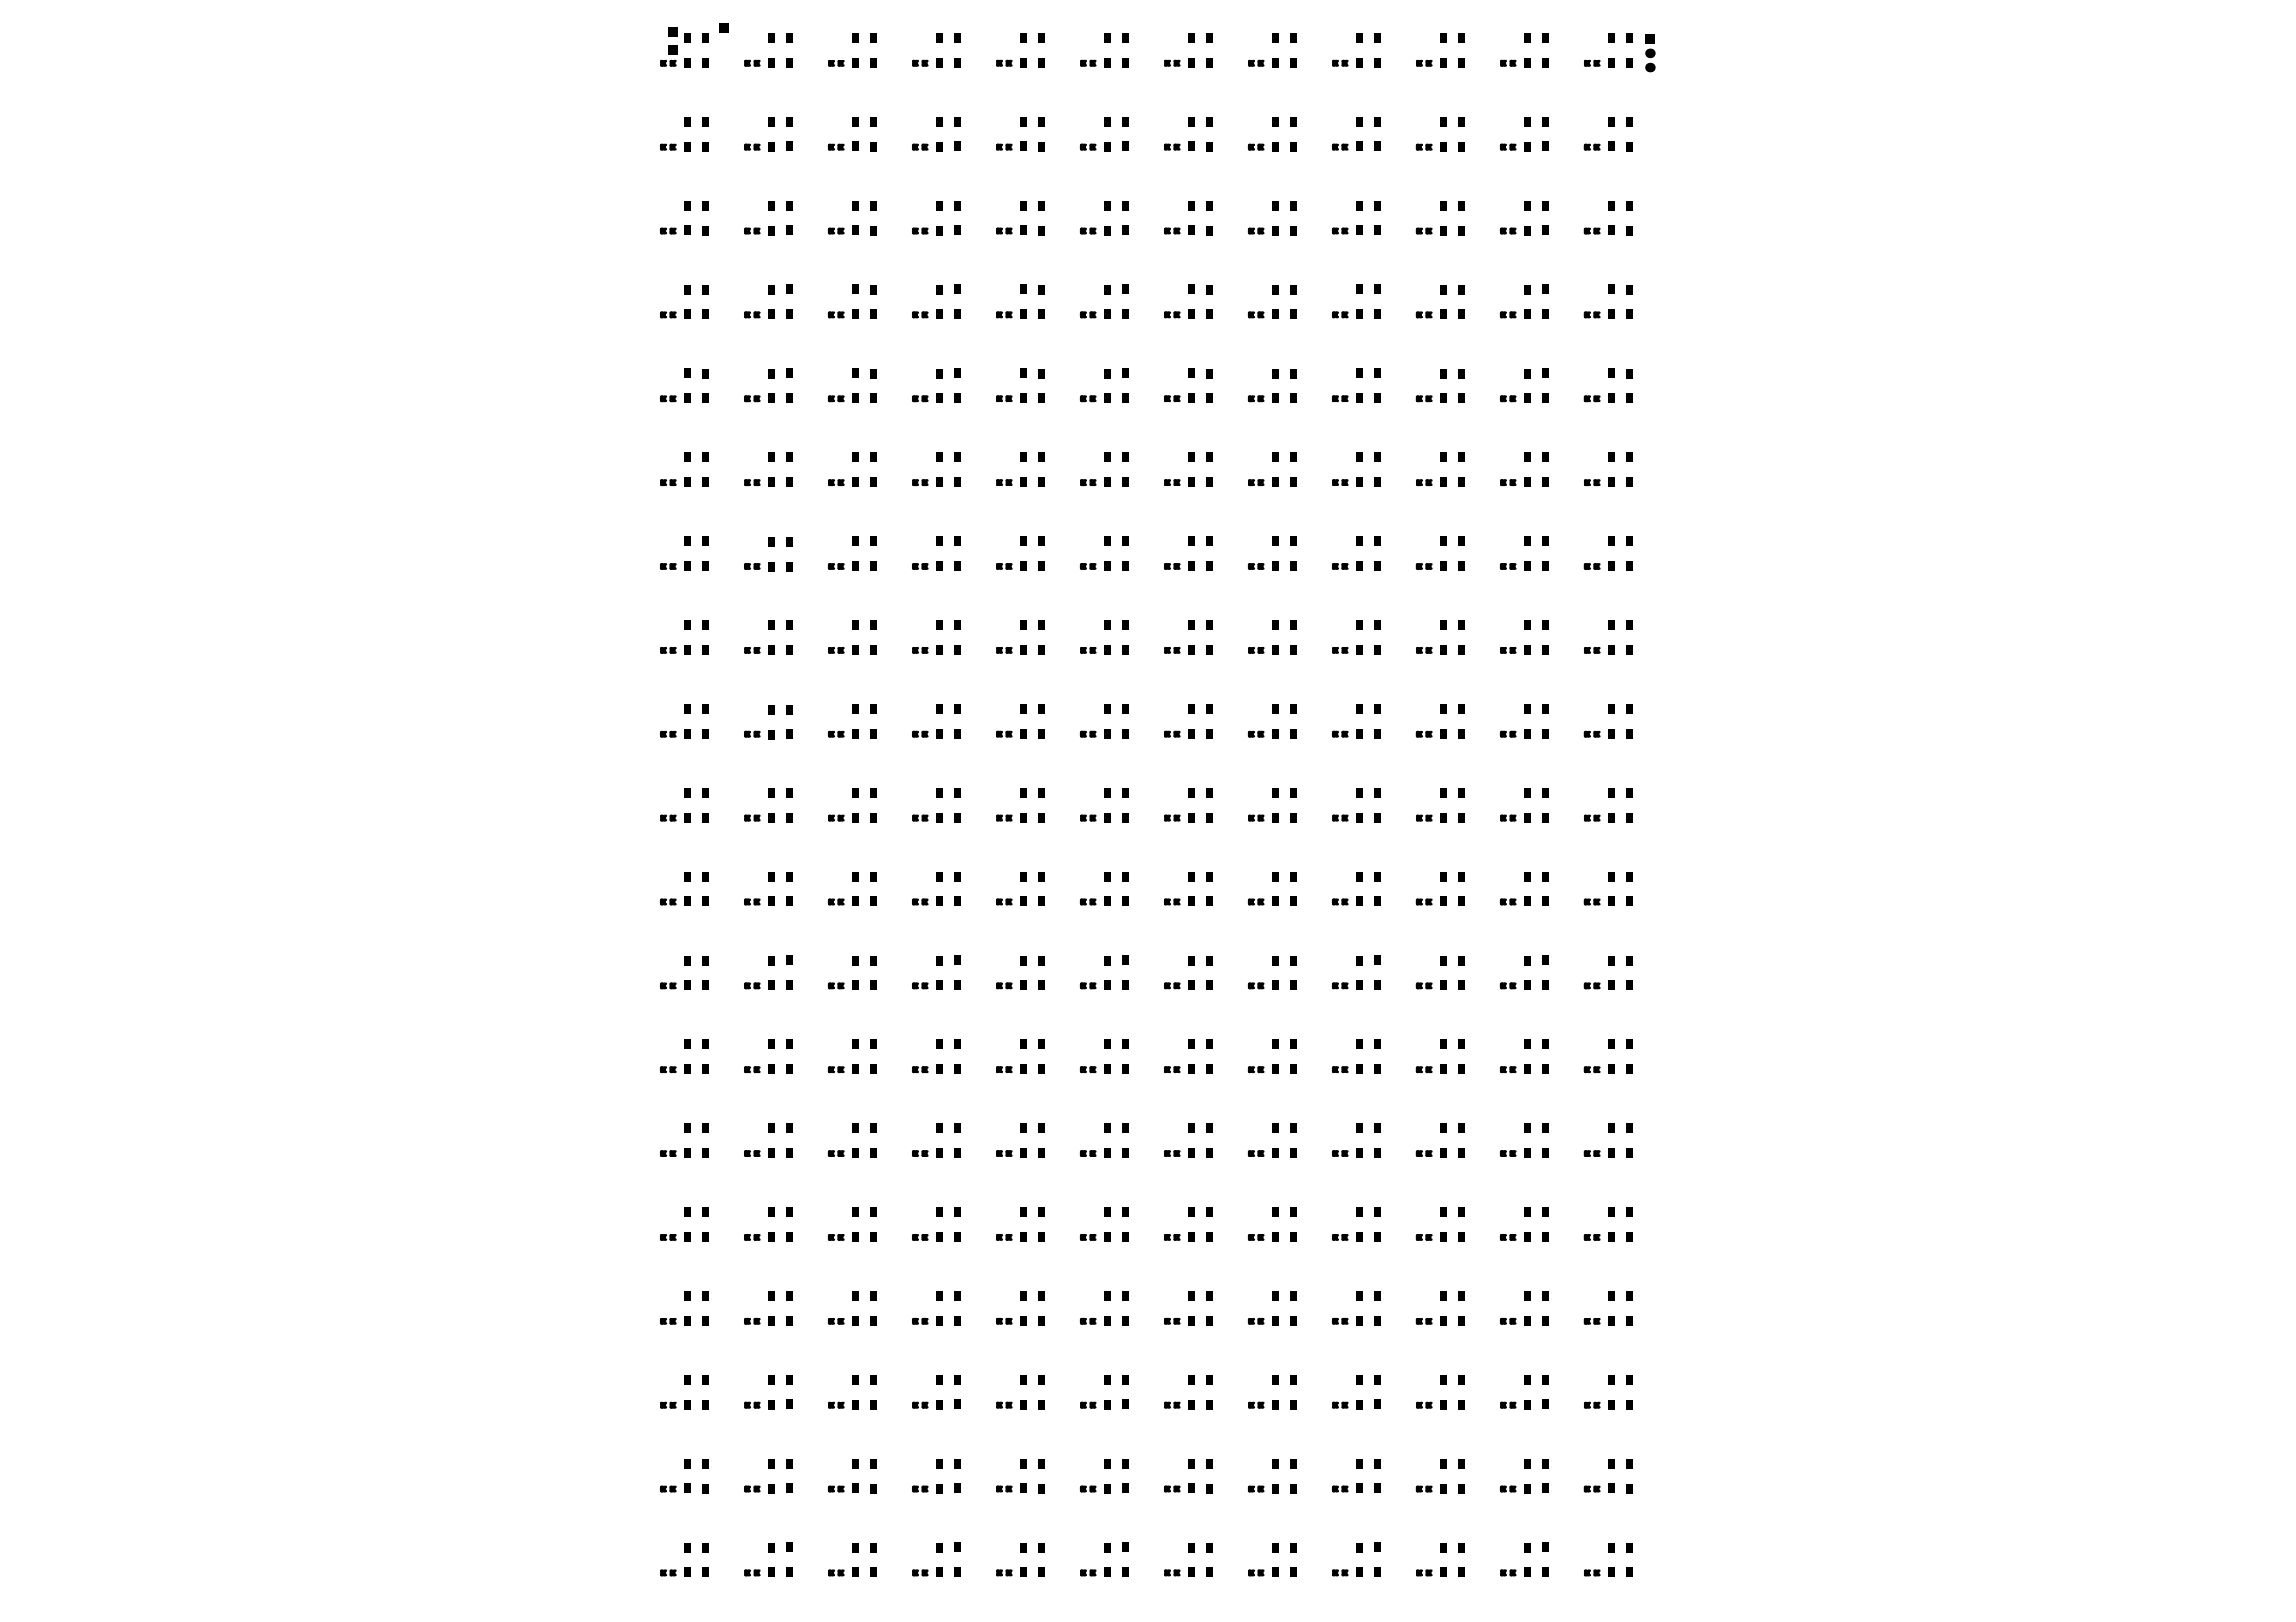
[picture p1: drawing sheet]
<svg xmlns="http://www.w3.org/2000/svg" width="297mm" height="210mm" viewBox="0 0 297 210" stroke-linecap="round" stroke-linejoin="round" font-family="sans-serif">
<g fill="#000">
<circle cx="85.5" cy="8.5" r=".16"/>
<circle cx="85.5" cy="7.9" r=".16"/>
<circle cx="85.5" cy="18.8" r=".16"/>
<circle cx="85.5" cy="19.3" r=".16"/>
<circle cx="86" cy="8.5" r=".16"/>
<circle cx="86" cy="7.9" r=".16"/>
<circle cx="86" cy="19.3" r=".16"/>
<circle cx="86" cy="18.8" r=".16"/>
<circle cx="86.8" cy="7.9" r=".16"/>
<circle cx="86.8" cy="8.5" r=".16"/>
<circle cx="86.8" cy="19.3" r=".16"/>
<circle cx="86.8" cy="18.8" r=".16"/>
<circle cx="87.3" cy="8.5" r=".16"/>
<circle cx="87.3" cy="19.3" r=".16"/>
<circle cx="87.3" cy="7.9" r=".16"/>
<circle cx="87.3" cy="18.8" r=".16"/>
<circle cx="96.4" cy="7.9" r=".16"/>
<circle cx="96.4" cy="8.5" r=".16"/>
<circle cx="96.4" cy="18.8" r=".16"/>
<circle cx="96.4" cy="19.3" r=".16"/>
<circle cx="96.9" cy="8.5" r=".16"/>
<circle cx="96.9" cy="7.9" r=".16"/>
<circle cx="96.9" cy="19.3" r=".16"/>
<circle cx="96.9" cy="18.8" r=".16"/>
<circle cx="97.6" cy="18.8" r=".16"/>
<circle cx="97.6" cy="19.3" r=".16"/>
<circle cx="97.6" cy="7.9" r=".16"/>
<circle cx="97.6" cy="8.5" r=".16"/>
<circle cx="98.1" cy="8.5" r=".16"/>
<circle cx="98.1" cy="7.9" r=".16"/>
<circle cx="98.1" cy="18.8" r=".16"/>
<circle cx="98.1" cy="19.3" r=".16"/>
<circle cx="107.3" cy="7.9" r=".16"/>
<circle cx="107.3" cy="8.5" r=".16"/>
<circle cx="107.3" cy="18.8" r=".16"/>
<circle cx="107.3" cy="19.3" r=".16"/>
<circle cx="107.8" cy="19.3" r=".16"/>
<circle cx="107.8" cy="7.9" r=".16"/>
<circle cx="107.8" cy="8.5" r=".16"/>
<circle cx="107.8" cy="18.8" r=".16"/>
<circle cx="108.5" cy="18.8" r=".16"/>
<circle cx="108.5" cy="19.3" r=".16"/>
<circle cx="108.5" cy="7.9" r=".16"/>
<circle cx="108.5" cy="8.5" r=".16"/>
<circle cx="109" cy="7.9" r=".16"/>
<circle cx="109" cy="18.8" r=".16"/>
<circle cx="109" cy="19.3" r=".16"/>
<circle cx="109" cy="8.5" r=".16"/>
<circle cx="118.1" cy="19.3" r=".16"/>
<circle cx="118.1" cy="8.5" r=".16"/>
<circle cx="118.1" cy="7.9" r=".16"/>
<circle cx="118.1" cy="18.8" r=".16"/>
<circle cx="118.6" cy="18.8" r=".16"/>
<circle cx="118.6" cy="8.5" r=".16"/>
<circle cx="118.6" cy="7.9" r=".16"/>
<circle cx="118.6" cy="19.3" r=".16"/>
<circle cx="119.4" cy="19.3" r=".16"/>
<circle cx="119.4" cy="7.9" r=".16"/>
<circle cx="119.4" cy="8.5" r=".16"/>
<circle cx="119.4" cy="18.8" r=".16"/>
<circle cx="119.9" cy="19.3" r=".16"/>
<circle cx="119.9" cy="8.5" r=".16"/>
<circle cx="119.9" cy="7.9" r=".16"/>
<circle cx="119.9" cy="18.8" r=".16"/>
<circle cx="129" cy="19.3" r=".16"/>
<circle cx="129" cy="7.9" r=".16"/>
<circle cx="129" cy="8.5" r=".16"/>
<circle cx="129" cy="18.8" r=".16"/>
<circle cx="129.5" cy="8.5" r=".16"/>
<circle cx="129.5" cy="19.3" r=".16"/>
<circle cx="129.5" cy="7.9" r=".16"/>
<circle cx="129.5" cy="18.8" r=".16"/>
<circle cx="130.2" cy="7.9" r=".16"/>
<circle cx="130.2" cy="8.5" r=".16"/>
<circle cx="130.2" cy="18.8" r=".16"/>
<circle cx="130.2" cy="19.3" r=".16"/>
<circle cx="130.7" cy="19.3" r=".16"/>
<circle cx="130.7" cy="8.5" r=".16"/>
<circle cx="130.7" cy="7.9" r=".16"/>
<circle cx="130.7" cy="18.8" r=".16"/>
<circle cx="139.9" cy="19.3" r=".16"/>
<circle cx="139.9" cy="7.9" r=".16"/>
<circle cx="139.9" cy="8.5" r=".16"/>
<circle cx="139.9" cy="18.8" r=".16"/>
<circle cx="140.4" cy="7.9" r=".16"/>
<circle cx="140.4" cy="19.3" r=".16"/>
<circle cx="140.4" cy="18.8" r=".16"/>
<circle cx="140.4" cy="8.5" r=".16"/>
<circle cx="141.1" cy="8.5" r=".16"/>
<circle cx="141.1" cy="7.9" r=".16"/>
<circle cx="141.1" cy="19.3" r=".16"/>
<circle cx="141.1" cy="18.8" r=".16"/>
<circle cx="141.6" cy="8.5" r=".16"/>
<circle cx="141.6" cy="7.9" r=".16"/>
<circle cx="141.6" cy="19.3" r=".16"/>
<circle cx="141.6" cy="18.8" r=".16"/>
<circle cx="150.7" cy="7.9" r=".16"/>
<circle cx="150.7" cy="8.5" r=".16"/>
<circle cx="150.7" cy="19.3" r=".16"/>
<circle cx="150.7" cy="18.8" r=".16"/>
<circle cx="151.2" cy="7.9" r=".16"/>
<circle cx="151.2" cy="8.5" r=".16"/>
<circle cx="151.2" cy="19.3" r=".16"/>
<circle cx="151.2" cy="18.8" r=".16"/>
<circle cx="152" cy="7.9" r=".16"/>
<circle cx="152" cy="18.8" r=".16"/>
<circle cx="152" cy="19.3" r=".16"/>
<circle cx="152" cy="8.5" r=".16"/>
<circle cx="152.5" cy="7.9" r=".16"/>
<circle cx="152.5" cy="19.3" r=".16"/>
<circle cx="152.5" cy="18.8" r=".16"/>
<circle cx="152.5" cy="8.5" r=".16"/>
<circle cx="161.6" cy="7.9" r=".16"/>
<circle cx="161.6" cy="8.5" r=".16"/>
<circle cx="161.6" cy="19.3" r=".16"/>
<circle cx="161.6" cy="18.8" r=".16"/>
<circle cx="162.1" cy="8.5" r=".16"/>
<circle cx="162.1" cy="7.9" r=".16"/>
<circle cx="162.1" cy="19.3" r=".16"/>
<circle cx="162.1" cy="18.8" r=".16"/>
<circle cx="162.8" cy="7.9" r=".16"/>
<circle cx="162.8" cy="8.5" r=".16"/>
<circle cx="162.8" cy="18.8" r=".16"/>
<circle cx="162.8" cy="19.3" r=".16"/>
<circle cx="163.3" cy="8.5" r=".16"/>
<circle cx="163.3" cy="7.9" r=".16"/>
<circle cx="163.3" cy="19.3" r=".16"/>
<circle cx="163.3" cy="18.8" r=".16"/>
<circle cx="172.5" cy="7.9" r=".16"/>
<circle cx="172.5" cy="8.5" r=".16"/>
<circle cx="172.5" cy="19.3" r=".16"/>
<circle cx="172.5" cy="18.8" r=".16"/>
<circle cx="173" cy="8.5" r=".16"/>
<circle cx="173" cy="7.9" r=".16"/>
<circle cx="173" cy="19.3" r=".16"/>
<circle cx="173" cy="18.8" r=".16"/>
<circle cx="173.7" cy="7.9" r=".16"/>
<circle cx="173.7" cy="8.5" r=".16"/>
<circle cx="173.7" cy="18.8" r=".16"/>
<circle cx="173.7" cy="19.3" r=".16"/>
<circle cx="174.2" cy="19.3" r=".16"/>
<circle cx="174.2" cy="7.9" r=".16"/>
<circle cx="174.2" cy="18.8" r=".16"/>
<circle cx="174.2" cy="8.5" r=".16"/>
<circle cx="183.3" cy="7.9" r=".16"/>
<circle cx="183.3" cy="8.5" r=".16"/>
<circle cx="183.3" cy="18.8" r=".16"/>
<circle cx="183.3" cy="19.3" r=".16"/>
<circle cx="183.8" cy="8.5" r=".16"/>
<circle cx="183.8" cy="7.9" r=".16"/>
<circle cx="183.8" cy="19.3" r=".16"/>
<circle cx="183.8" cy="18.8" r=".16"/>
<circle cx="184.6" cy="7.9" r=".16"/>
<circle cx="184.6" cy="8.5" r=".16"/>
<circle cx="184.6" cy="18.8" r=".16"/>
<circle cx="184.6" cy="19.3" r=".16"/>
<circle cx="185.1" cy="8.5" r=".16"/>
<circle cx="185.1" cy="7.9" r=".16"/>
<circle cx="185.1" cy="18.8" r=".16"/>
<circle cx="185.1" cy="19.3" r=".16"/>
<circle cx="194.2" cy="7.9" r=".16"/>
<circle cx="194.2" cy="8.5" r=".16"/>
<circle cx="194.2" cy="18.8" r=".16"/>
<circle cx="194.2" cy="19.3" r=".16"/>
<circle cx="194.7" cy="8.5" r=".16"/>
<circle cx="194.7" cy="7.9" r=".16"/>
<circle cx="194.7" cy="18.8" r=".16"/>
<circle cx="194.7" cy="19.3" r=".16"/>
<circle cx="195.4" cy="7.9" r=".16"/>
<circle cx="195.4" cy="8.5" r=".16"/>
<circle cx="195.4" cy="18.8" r=".16"/>
<circle cx="195.4" cy="19.3" r=".16"/>
<circle cx="195.9" cy="8.5" r=".16"/>
<circle cx="195.9" cy="7.9" r=".16"/>
<circle cx="195.9" cy="19.3" r=".16"/>
<circle cx="195.9" cy="18.8" r=".16"/>
<circle cx="205.1" cy="8.5" r=".16"/>
<circle cx="205.1" cy="18.8" r=".16"/>
<circle cx="205.1" cy="7.9" r=".16"/>
<circle cx="205.1" cy="19.3" r=".16"/>
<circle cx="205.6" cy="7.9" r=".16"/>
<circle cx="205.6" cy="8.5" r=".16"/>
<circle cx="205.6" cy="18.8" r=".16"/>
<circle cx="205.6" cy="19.3" r=".16"/>
<circle cx="206.3" cy="8.5" r=".16"/>
<circle cx="206.3" cy="18.8" r=".16"/>
<circle cx="206.3" cy="7.9" r=".16"/>
<circle cx="206.3" cy="19.3" r=".16"/>
<circle cx="206.8" cy="7.9" r=".16"/>
<circle cx="206.8" cy="8.5" r=".16"/>
<circle cx="206.8" cy="18.8" r=".16"/>
<circle cx="206.8" cy="19.3" r=".16"/>
<circle cx="213.5" cy="6.9" r=".62"/>
<circle cx="213.5" cy="8.7" r=".62"/>
<circle cx="85.5" cy="30.2" r=".16"/>
<circle cx="85.5" cy="29.6" r=".16"/>
<circle cx="86" cy="30.2" r=".16"/>
<circle cx="86" cy="29.6" r=".16"/>
<circle cx="86.8" cy="29.6" r=".16"/>
<circle cx="86.8" cy="30.2" r=".16"/>
<circle cx="87.3" cy="30.2" r=".16"/>
<circle cx="87.3" cy="29.6" r=".16"/>
<circle cx="96.4" cy="30.2" r=".16"/>
<circle cx="96.4" cy="29.6" r=".16"/>
<circle cx="96.9" cy="30.2" r=".16"/>
<circle cx="96.9" cy="29.6" r=".16"/>
<circle cx="97.6" cy="30.2" r=".16"/>
<circle cx="97.6" cy="29.6" r=".16"/>
<circle cx="98.1" cy="30.2" r=".16"/>
<circle cx="98.1" cy="29.6" r=".16"/>
<circle cx="107.3" cy="30.2" r=".16"/>
<circle cx="107.3" cy="29.6" r=".16"/>
<circle cx="107.8" cy="30.2" r=".16"/>
<circle cx="107.8" cy="29.6" r=".16"/>
<circle cx="108.5" cy="30.2" r=".16"/>
<circle cx="108.5" cy="29.6" r=".16"/>
<circle cx="109" cy="30.2" r=".16"/>
<circle cx="109" cy="29.6" r=".16"/>
<circle cx="118.1" cy="30.2" r=".16"/>
<circle cx="118.1" cy="29.6" r=".16"/>
<circle cx="118.6" cy="30.2" r=".16"/>
<circle cx="118.6" cy="29.6" r=".16"/>
<circle cx="119.4" cy="30.2" r=".16"/>
<circle cx="119.4" cy="29.6" r=".16"/>
<circle cx="119.9" cy="30.2" r=".16"/>
<circle cx="119.9" cy="29.6" r=".16"/>
<circle cx="129" cy="29.6" r=".16"/>
<circle cx="129" cy="30.2" r=".16"/>
<circle cx="129.5" cy="29.6" r=".16"/>
<circle cx="129.5" cy="30.2" r=".16"/>
<circle cx="130.2" cy="30.2" r=".16"/>
<circle cx="130.2" cy="29.6" r=".16"/>
<circle cx="130.7" cy="30.2" r=".16"/>
<circle cx="130.7" cy="29.6" r=".16"/>
<circle cx="139.9" cy="29.6" r=".16"/>
<circle cx="139.9" cy="30.2" r=".16"/>
<circle cx="140.4" cy="30.2" r=".16"/>
<circle cx="140.4" cy="29.6" r=".16"/>
<circle cx="141.1" cy="29.6" r=".16"/>
<circle cx="141.1" cy="30.2" r=".16"/>
<circle cx="141.6" cy="30.2" r=".16"/>
<circle cx="141.6" cy="29.6" r=".16"/>
<circle cx="150.7" cy="29.6" r=".16"/>
<circle cx="150.7" cy="30.2" r=".16"/>
<circle cx="151.2" cy="29.6" r=".16"/>
<circle cx="151.2" cy="30.2" r=".16"/>
<circle cx="152" cy="29.6" r=".16"/>
<circle cx="152" cy="30.2" r=".16"/>
<circle cx="152.5" cy="30.2" r=".16"/>
<circle cx="152.5" cy="29.6" r=".16"/>
<circle cx="161.6" cy="29.6" r=".16"/>
<circle cx="161.6" cy="30.2" r=".16"/>
<circle cx="162.1" cy="30.2" r=".16"/>
<circle cx="162.1" cy="29.6" r=".16"/>
<circle cx="162.8" cy="29.6" r=".16"/>
<circle cx="162.8" cy="30.2" r=".16"/>
<circle cx="163.3" cy="30.2" r=".16"/>
<circle cx="163.3" cy="29.6" r=".16"/>
<circle cx="172.5" cy="29.6" r=".16"/>
<circle cx="172.5" cy="30.2" r=".16"/>
<circle cx="173" cy="29.6" r=".16"/>
<circle cx="173" cy="30.2" r=".16"/>
<circle cx="173.7" cy="29.6" r=".16"/>
<circle cx="173.7" cy="30.2" r=".16"/>
<circle cx="174.2" cy="30.2" r=".16"/>
<circle cx="174.2" cy="29.6" r=".16"/>
<circle cx="183.3" cy="29.6" r=".16"/>
<circle cx="183.3" cy="30.2" r=".16"/>
<circle cx="183.8" cy="29.6" r=".16"/>
<circle cx="183.8" cy="30.2" r=".16"/>
<circle cx="184.6" cy="29.6" r=".16"/>
<circle cx="184.6" cy="30.2" r=".16"/>
<circle cx="185.1" cy="29.6" r=".16"/>
<circle cx="185.1" cy="30.2" r=".16"/>
<circle cx="194.2" cy="29.6" r=".16"/>
<circle cx="194.2" cy="30.2" r=".16"/>
<circle cx="194.7" cy="30.2" r=".16"/>
<circle cx="194.7" cy="29.6" r=".16"/>
<circle cx="195.4" cy="29.6" r=".16"/>
<circle cx="195.4" cy="30.2" r=".16"/>
<circle cx="195.9" cy="29.6" r=".16"/>
<circle cx="195.9" cy="30.2" r=".16"/>
<circle cx="205.1" cy="29.6" r=".16"/>
<circle cx="205.1" cy="30.2" r=".16"/>
<circle cx="205.6" cy="29.6" r=".16"/>
<circle cx="205.6" cy="30.2" r=".16"/>
<circle cx="206.3" cy="29.6" r=".16"/>
<circle cx="206.3" cy="30.2" r=".16"/>
<circle cx="206.8" cy="30.2" r=".16"/>
<circle cx="206.8" cy="29.6" r=".16"/>
<circle cx="85.5" cy="40.5" r=".16"/>
<circle cx="85.5" cy="51.3" r=".16"/>
<circle cx="85.5" cy="51.9" r=".16"/>
<circle cx="85.5" cy="41" r=".16"/>
<circle cx="86" cy="41" r=".16"/>
<circle cx="86" cy="51.9" r=".16"/>
<circle cx="86" cy="51.3" r=".16"/>
<circle cx="86" cy="40.5" r=".16"/>
<circle cx="86.8" cy="51.3" r=".16"/>
<circle cx="86.8" cy="51.9" r=".16"/>
<circle cx="86.8" cy="40.5" r=".16"/>
<circle cx="86.8" cy="41" r=".16"/>
<circle cx="87.3" cy="51.9" r=".16"/>
<circle cx="87.3" cy="51.3" r=".16"/>
<circle cx="87.3" cy="41" r=".16"/>
<circle cx="87.3" cy="40.5" r=".16"/>
<circle cx="96.4" cy="40.5" r=".16"/>
<circle cx="96.4" cy="41" r=".16"/>
<circle cx="96.4" cy="51.9" r=".16"/>
<circle cx="96.4" cy="51.3" r=".16"/>
<circle cx="96.9" cy="51.9" r=".16"/>
<circle cx="96.9" cy="41" r=".16"/>
<circle cx="96.9" cy="40.5" r=".16"/>
<circle cx="96.9" cy="51.3" r=".16"/>
<circle cx="97.6" cy="41" r=".16"/>
<circle cx="97.6" cy="51.9" r=".16"/>
<circle cx="97.6" cy="51.3" r=".16"/>
<circle cx="97.6" cy="40.5" r=".16"/>
<circle cx="98.1" cy="41" r=".16"/>
<circle cx="98.1" cy="40.5" r=".16"/>
<circle cx="98.1" cy="51.9" r=".16"/>
<circle cx="98.1" cy="51.3" r=".16"/>
<circle cx="107.3" cy="41" r=".16"/>
<circle cx="107.3" cy="51.9" r=".16"/>
<circle cx="107.3" cy="40.5" r=".16"/>
<circle cx="107.3" cy="51.3" r=".16"/>
<circle cx="107.8" cy="40.5" r=".16"/>
<circle cx="107.8" cy="41" r=".16"/>
<circle cx="107.8" cy="51.9" r=".16"/>
<circle cx="107.8" cy="51.3" r=".16"/>
<circle cx="108.5" cy="40.5" r=".16"/>
<circle cx="108.5" cy="41" r=".16"/>
<circle cx="108.5" cy="51.3" r=".16"/>
<circle cx="108.5" cy="51.9" r=".16"/>
<circle cx="109" cy="40.5" r=".16"/>
<circle cx="109" cy="51.3" r=".16"/>
<circle cx="109" cy="41" r=".16"/>
<circle cx="109" cy="51.9" r=".16"/>
<circle cx="118.1" cy="51.3" r=".16"/>
<circle cx="118.1" cy="40.5" r=".16"/>
<circle cx="118.1" cy="51.9" r=".16"/>
<circle cx="118.1" cy="41" r=".16"/>
<circle cx="118.6" cy="41" r=".16"/>
<circle cx="118.6" cy="51.9" r=".16"/>
<circle cx="118.6" cy="51.3" r=".16"/>
<circle cx="118.6" cy="40.5" r=".16"/>
<circle cx="119.4" cy="51.9" r=".16"/>
<circle cx="119.4" cy="40.5" r=".16"/>
<circle cx="119.4" cy="51.3" r=".16"/>
<circle cx="119.4" cy="41" r=".16"/>
<circle cx="119.9" cy="40.5" r=".16"/>
<circle cx="119.9" cy="51.9" r=".16"/>
<circle cx="119.9" cy="41" r=".16"/>
<circle cx="119.9" cy="51.3" r=".16"/>
<circle cx="129" cy="51.3" r=".16"/>
<circle cx="129" cy="40.5" r=".16"/>
<circle cx="129" cy="41" r=".16"/>
<circle cx="129" cy="51.9" r=".16"/>
<circle cx="129.5" cy="41" r=".16"/>
<circle cx="129.5" cy="40.5" r=".16"/>
<circle cx="129.5" cy="51.3" r=".16"/>
<circle cx="129.5" cy="51.9" r=".16"/>
<circle cx="130.2" cy="51.3" r=".16"/>
<circle cx="130.2" cy="51.9" r=".16"/>
<circle cx="130.2" cy="40.5" r=".16"/>
<circle cx="130.2" cy="41" r=".16"/>
<circle cx="130.7" cy="51.3" r=".16"/>
<circle cx="130.7" cy="41" r=".16"/>
<circle cx="130.7" cy="51.9" r=".16"/>
<circle cx="130.7" cy="40.5" r=".16"/>
<circle cx="139.9" cy="51.3" r=".16"/>
<circle cx="139.9" cy="51.9" r=".16"/>
<circle cx="139.9" cy="40.5" r=".16"/>
<circle cx="139.9" cy="41" r=".16"/>
<circle cx="140.4" cy="51.3" r=".16"/>
<circle cx="140.4" cy="51.9" r=".16"/>
<circle cx="140.4" cy="41" r=".16"/>
<circle cx="140.4" cy="40.5" r=".16"/>
<circle cx="141.1" cy="51.3" r=".16"/>
<circle cx="141.1" cy="40.5" r=".16"/>
<circle cx="141.1" cy="41" r=".16"/>
<circle cx="141.1" cy="51.9" r=".16"/>
<circle cx="141.6" cy="51.3" r=".16"/>
<circle cx="141.6" cy="41" r=".16"/>
<circle cx="141.6" cy="40.5" r=".16"/>
<circle cx="141.6" cy="51.9" r=".16"/>
<circle cx="150.7" cy="41" r=".16"/>
<circle cx="150.7" cy="40.5" r=".16"/>
<circle cx="150.7" cy="51.3" r=".16"/>
<circle cx="150.7" cy="51.9" r=".16"/>
<circle cx="151.2" cy="41" r=".16"/>
<circle cx="151.2" cy="40.5" r=".16"/>
<circle cx="151.2" cy="51.3" r=".16"/>
<circle cx="151.2" cy="51.9" r=".16"/>
<circle cx="152" cy="41" r=".16"/>
<circle cx="152" cy="51.3" r=".16"/>
<circle cx="152" cy="40.5" r=".16"/>
<circle cx="152" cy="51.9" r=".16"/>
<circle cx="152.5" cy="51.3" r=".16"/>
<circle cx="152.5" cy="41" r=".16"/>
<circle cx="152.5" cy="51.9" r=".16"/>
<circle cx="152.5" cy="40.5" r=".16"/>
<circle cx="161.6" cy="41" r=".16"/>
<circle cx="161.6" cy="40.5" r=".16"/>
<circle cx="161.6" cy="51.3" r=".16"/>
<circle cx="161.6" cy="51.9" r=".16"/>
<circle cx="162.1" cy="51.3" r=".16"/>
<circle cx="162.1" cy="41" r=".16"/>
<circle cx="162.1" cy="51.9" r=".16"/>
<circle cx="162.1" cy="40.5" r=".16"/>
<circle cx="162.8" cy="40.5" r=".16"/>
<circle cx="162.8" cy="41" r=".16"/>
<circle cx="162.8" cy="51.3" r=".16"/>
<circle cx="162.8" cy="51.9" r=".16"/>
<circle cx="163.3" cy="40.5" r=".16"/>
<circle cx="163.3" cy="51.9" r=".16"/>
<circle cx="163.3" cy="51.3" r=".16"/>
<circle cx="163.3" cy="41" r=".16"/>
<circle cx="172.5" cy="51.3" r=".16"/>
<circle cx="172.5" cy="51.9" r=".16"/>
<circle cx="172.5" cy="41" r=".16"/>
<circle cx="172.5" cy="40.5" r=".16"/>
<circle cx="173" cy="41" r=".16"/>
<circle cx="173" cy="40.5" r=".16"/>
<circle cx="173" cy="51.9" r=".16"/>
<circle cx="173" cy="51.3" r=".16"/>
<circle cx="173.7" cy="51.9" r=".16"/>
<circle cx="173.7" cy="40.5" r=".16"/>
<circle cx="173.7" cy="41" r=".16"/>
<circle cx="173.7" cy="51.3" r=".16"/>
<circle cx="174.2" cy="51.9" r=".16"/>
<circle cx="174.2" cy="41" r=".16"/>
<circle cx="174.2" cy="40.5" r=".16"/>
<circle cx="174.2" cy="51.3" r=".16"/>
<circle cx="183.3" cy="41" r=".16"/>
<circle cx="183.3" cy="51.9" r=".16"/>
<circle cx="183.3" cy="51.3" r=".16"/>
<circle cx="183.3" cy="40.5" r=".16"/>
<circle cx="183.8" cy="51.9" r=".16"/>
<circle cx="183.8" cy="41" r=".16"/>
<circle cx="183.8" cy="51.3" r=".16"/>
<circle cx="183.8" cy="40.5" r=".16"/>
<circle cx="184.6" cy="51.9" r=".16"/>
<circle cx="184.6" cy="41" r=".16"/>
<circle cx="184.6" cy="40.5" r=".16"/>
<circle cx="184.6" cy="51.3" r=".16"/>
<circle cx="185.1" cy="51.9" r=".16"/>
<circle cx="185.1" cy="41" r=".16"/>
<circle cx="185.1" cy="40.5" r=".16"/>
<circle cx="185.1" cy="51.3" r=".16"/>
<circle cx="194.2" cy="51.9" r=".16"/>
<circle cx="194.2" cy="40.5" r=".16"/>
<circle cx="194.2" cy="41" r=".16"/>
<circle cx="194.2" cy="51.3" r=".16"/>
<circle cx="194.7" cy="40.5" r=".16"/>
<circle cx="194.7" cy="51.9" r=".16"/>
<circle cx="194.7" cy="41" r=".16"/>
<circle cx="194.7" cy="51.3" r=".16"/>
<circle cx="195.4" cy="51.9" r=".16"/>
<circle cx="195.4" cy="41" r=".16"/>
<circle cx="195.4" cy="40.5" r=".16"/>
<circle cx="195.4" cy="51.3" r=".16"/>
<circle cx="195.9" cy="51.9" r=".16"/>
<circle cx="195.9" cy="40.5" r=".16"/>
<circle cx="195.9" cy="41" r=".16"/>
<circle cx="195.9" cy="51.3" r=".16"/>
<circle cx="205.1" cy="51.9" r=".16"/>
<circle cx="205.1" cy="41" r=".16"/>
<circle cx="205.1" cy="51.3" r=".16"/>
<circle cx="205.1" cy="40.5" r=".16"/>
<circle cx="205.6" cy="41" r=".16"/>
<circle cx="205.6" cy="40.5" r=".16"/>
<circle cx="205.6" cy="51.9" r=".16"/>
<circle cx="205.6" cy="51.3" r=".16"/>
<circle cx="206.3" cy="41" r=".16"/>
<circle cx="206.3" cy="51.9" r=".16"/>
<circle cx="206.3" cy="40.5" r=".16"/>
<circle cx="206.3" cy="51.3" r=".16"/>
<circle cx="206.8" cy="51.9" r=".16"/>
<circle cx="206.8" cy="41" r=".16"/>
<circle cx="206.8" cy="40.5" r=".16"/>
<circle cx="206.8" cy="51.3" r=".16"/>
<circle cx="85.5" cy="73" r=".16"/>
<circle cx="85.5" cy="62.7" r=".16"/>
<circle cx="85.5" cy="73.6" r=".16"/>
<circle cx="85.5" cy="62.2" r=".16"/>
<circle cx="86" cy="73.6" r=".16"/>
<circle cx="86" cy="73" r=".16"/>
<circle cx="86" cy="62.7" r=".16"/>
<circle cx="86" cy="62.2" r=".16"/>
<circle cx="86.8" cy="73" r=".16"/>
<circle cx="86.8" cy="73.6" r=".16"/>
<circle cx="86.8" cy="62.2" r=".16"/>
<circle cx="86.8" cy="62.7" r=".16"/>
<circle cx="87.3" cy="73.6" r=".16"/>
<circle cx="87.3" cy="62.2" r=".16"/>
<circle cx="87.3" cy="73" r=".16"/>
<circle cx="87.3" cy="62.7" r=".16"/>
<circle cx="96.4" cy="73" r=".16"/>
<circle cx="96.4" cy="73.6" r=".16"/>
<circle cx="96.4" cy="62.2" r=".16"/>
<circle cx="96.4" cy="62.7" r=".16"/>
<circle cx="96.9" cy="73.6" r=".16"/>
<circle cx="96.9" cy="62.2" r=".16"/>
<circle cx="96.9" cy="73" r=".16"/>
<circle cx="96.9" cy="62.7" r=".16"/>
<circle cx="97.6" cy="73" r=".16"/>
<circle cx="97.6" cy="62.7" r=".16"/>
<circle cx="97.6" cy="73.6" r=".16"/>
<circle cx="97.6" cy="62.2" r=".16"/>
<circle cx="98.1" cy="73" r=".16"/>
<circle cx="98.1" cy="62.7" r=".16"/>
<circle cx="98.1" cy="73.6" r=".16"/>
<circle cx="98.1" cy="62.2" r=".16"/>
<circle cx="107.3" cy="73" r=".16"/>
<circle cx="107.3" cy="73.6" r=".16"/>
<circle cx="107.3" cy="62.2" r=".16"/>
<circle cx="107.3" cy="62.7" r=".16"/>
<circle cx="107.8" cy="73.6" r=".16"/>
<circle cx="107.8" cy="62.2" r=".16"/>
<circle cx="107.8" cy="73" r=".16"/>
<circle cx="107.8" cy="62.7" r=".16"/>
<circle cx="108.5" cy="73.6" r=".16"/>
<circle cx="108.5" cy="62.2" r=".16"/>
<circle cx="108.5" cy="62.7" r=".16"/>
<circle cx="108.5" cy="73" r=".16"/>
<circle cx="109" cy="73" r=".16"/>
<circle cx="109" cy="62.7" r=".16"/>
<circle cx="109" cy="62.2" r=".16"/>
<circle cx="109" cy="73.6" r=".16"/>
<circle cx="118.1" cy="73.6" r=".16"/>
<circle cx="118.1" cy="62.2" r=".16"/>
<circle cx="118.1" cy="73" r=".16"/>
<circle cx="118.1" cy="62.7" r=".16"/>
<circle cx="118.6" cy="73.6" r=".16"/>
<circle cx="118.6" cy="62.2" r=".16"/>
<circle cx="118.6" cy="73" r=".16"/>
<circle cx="118.6" cy="62.7" r=".16"/>
<circle cx="119.4" cy="73" r=".16"/>
<circle cx="119.4" cy="62.7" r=".16"/>
<circle cx="119.4" cy="73.6" r=".16"/>
<circle cx="119.4" cy="62.2" r=".16"/>
<circle cx="119.9" cy="73.6" r=".16"/>
<circle cx="119.9" cy="73" r=".16"/>
<circle cx="119.9" cy="62.7" r=".16"/>
<circle cx="119.9" cy="62.2" r=".16"/>
<circle cx="129" cy="62.2" r=".16"/>
<circle cx="129" cy="73" r=".16"/>
<circle cx="129" cy="73.6" r=".16"/>
<circle cx="129" cy="62.7" r=".16"/>
<circle cx="129.5" cy="73.6" r=".16"/>
<circle cx="129.5" cy="73" r=".16"/>
<circle cx="129.5" cy="62.2" r=".16"/>
<circle cx="129.5" cy="62.7" r=".16"/>
<circle cx="130.2" cy="73" r=".16"/>
<circle cx="130.2" cy="73.6" r=".16"/>
<circle cx="130.2" cy="62.2" r=".16"/>
<circle cx="130.2" cy="62.7" r=".16"/>
<circle cx="130.7" cy="62.2" r=".16"/>
<circle cx="130.7" cy="73.6" r=".16"/>
<circle cx="130.7" cy="73" r=".16"/>
<circle cx="130.7" cy="62.7" r=".16"/>
<circle cx="139.9" cy="73" r=".16"/>
<circle cx="139.9" cy="73.6" r=".16"/>
<circle cx="139.9" cy="62.2" r=".16"/>
<circle cx="139.9" cy="62.7" r=".16"/>
<circle cx="140.4" cy="62.2" r=".16"/>
<circle cx="140.4" cy="73.6" r=".16"/>
<circle cx="140.4" cy="73" r=".16"/>
<circle cx="140.4" cy="62.7" r=".16"/>
<circle cx="141.1" cy="73.6" r=".16"/>
<circle cx="141.1" cy="62.2" r=".16"/>
<circle cx="141.1" cy="73" r=".16"/>
<circle cx="141.1" cy="62.7" r=".16"/>
<circle cx="141.6" cy="73.6" r=".16"/>
<circle cx="141.6" cy="73" r=".16"/>
<circle cx="141.6" cy="62.2" r=".16"/>
<circle cx="141.6" cy="62.7" r=".16"/>
<circle cx="150.7" cy="62.2" r=".16"/>
<circle cx="150.7" cy="73" r=".16"/>
<circle cx="150.7" cy="73.6" r=".16"/>
<circle cx="150.7" cy="62.7" r=".16"/>
<circle cx="151.2" cy="73" r=".16"/>
<circle cx="151.2" cy="73.6" r=".16"/>
<circle cx="151.2" cy="62.2" r=".16"/>
<circle cx="151.2" cy="62.7" r=".16"/>
<circle cx="152" cy="73" r=".16"/>
<circle cx="152" cy="62.2" r=".16"/>
<circle cx="152" cy="73.6" r=".16"/>
<circle cx="152" cy="62.7" r=".16"/>
<circle cx="152.5" cy="62.2" r=".16"/>
<circle cx="152.5" cy="73.6" r=".16"/>
<circle cx="152.5" cy="62.7" r=".16"/>
<circle cx="152.5" cy="73" r=".16"/>
<circle cx="161.6" cy="62.7" r=".16"/>
<circle cx="161.6" cy="73.6" r=".16"/>
<circle cx="161.6" cy="62.2" r=".16"/>
<circle cx="161.6" cy="73" r=".16"/>
<circle cx="162.1" cy="62.2" r=".16"/>
<circle cx="162.1" cy="73.6" r=".16"/>
<circle cx="162.1" cy="62.7" r=".16"/>
<circle cx="162.1" cy="73" r=".16"/>
<circle cx="162.8" cy="73" r=".16"/>
<circle cx="162.8" cy="73.6" r=".16"/>
<circle cx="162.8" cy="62.2" r=".16"/>
<circle cx="162.8" cy="62.7" r=".16"/>
<circle cx="163.3" cy="73.6" r=".16"/>
<circle cx="163.3" cy="73" r=".16"/>
<circle cx="163.3" cy="62.2" r=".16"/>
<circle cx="163.3" cy="62.7" r=".16"/>
<circle cx="172.5" cy="73.6" r=".16"/>
<circle cx="172.5" cy="73" r=".16"/>
<circle cx="172.5" cy="62.7" r=".16"/>
<circle cx="172.5" cy="62.2" r=".16"/>
<circle cx="173" cy="62.2" r=".16"/>
<circle cx="173" cy="73" r=".16"/>
<circle cx="173" cy="62.7" r=".16"/>
<circle cx="173" cy="73.6" r=".16"/>
<circle cx="173.7" cy="62.2" r=".16"/>
<circle cx="173.7" cy="73" r=".16"/>
<circle cx="173.7" cy="62.7" r=".16"/>
<circle cx="173.7" cy="73.6" r=".16"/>
<circle cx="174.2" cy="62.7" r=".16"/>
<circle cx="174.2" cy="62.2" r=".16"/>
<circle cx="174.2" cy="73.6" r=".16"/>
<circle cx="174.2" cy="73" r=".16"/>
<circle cx="183.3" cy="73" r=".16"/>
<circle cx="183.3" cy="73.6" r=".16"/>
<circle cx="183.3" cy="62.2" r=".16"/>
<circle cx="183.3" cy="62.7" r=".16"/>
<circle cx="183.8" cy="62.2" r=".16"/>
<circle cx="183.8" cy="62.7" r=".16"/>
<circle cx="183.8" cy="73" r=".16"/>
<circle cx="183.8" cy="73.6" r=".16"/>
<circle cx="184.6" cy="62.7" r=".16"/>
<circle cx="184.6" cy="62.2" r=".16"/>
<circle cx="184.6" cy="73" r=".16"/>
<circle cx="184.6" cy="73.6" r=".16"/>
<circle cx="185.1" cy="62.7" r=".16"/>
<circle cx="185.1" cy="73.6" r=".16"/>
<circle cx="185.1" cy="73" r=".16"/>
<circle cx="185.1" cy="62.2" r=".16"/>
<circle cx="194.2" cy="62.7" r=".16"/>
<circle cx="194.2" cy="62.2" r=".16"/>
<circle cx="194.2" cy="73.6" r=".16"/>
<circle cx="194.2" cy="73" r=".16"/>
<circle cx="194.7" cy="62.7" r=".16"/>
<circle cx="194.7" cy="62.2" r=".16"/>
<circle cx="194.7" cy="73.6" r=".16"/>
<circle cx="194.7" cy="73" r=".16"/>
<circle cx="195.4" cy="62.2" r=".16"/>
<circle cx="195.4" cy="73.6" r=".16"/>
<circle cx="195.4" cy="62.7" r=".16"/>
<circle cx="195.4" cy="73" r=".16"/>
<circle cx="195.9" cy="62.7" r=".16"/>
<circle cx="195.9" cy="62.2" r=".16"/>
<circle cx="195.9" cy="73.6" r=".16"/>
<circle cx="195.9" cy="73" r=".16"/>
<circle cx="205.1" cy="62.7" r=".16"/>
<circle cx="205.1" cy="62.2" r=".16"/>
<circle cx="205.1" cy="73.6" r=".16"/>
<circle cx="205.1" cy="73" r=".16"/>
<circle cx="205.6" cy="73" r=".16"/>
<circle cx="205.6" cy="73.6" r=".16"/>
<circle cx="205.6" cy="62.7" r=".16"/>
<circle cx="205.6" cy="62.2" r=".16"/>
<circle cx="206.3" cy="73.6" r=".16"/>
<circle cx="206.3" cy="62.7" r=".16"/>
<circle cx="206.3" cy="73" r=".16"/>
<circle cx="206.3" cy="62.2" r=".16"/>
<circle cx="206.8" cy="62.2" r=".16"/>
<circle cx="206.8" cy="73.6" r=".16"/>
<circle cx="206.8" cy="73" r=".16"/>
<circle cx="206.8" cy="62.7" r=".16"/>
<circle cx="85.5" cy="94.7" r=".16"/>
<circle cx="85.5" cy="83.9" r=".16"/>
<circle cx="85.5" cy="84.4" r=".16"/>
<circle cx="85.5" cy="95.3" r=".16"/>
<circle cx="86" cy="83.9" r=".16"/>
<circle cx="86" cy="94.7" r=".16"/>
<circle cx="86" cy="84.4" r=".16"/>
<circle cx="86" cy="95.3" r=".16"/>
<circle cx="86.8" cy="94.7" r=".16"/>
<circle cx="86.8" cy="83.9" r=".16"/>
<circle cx="86.8" cy="84.4" r=".16"/>
<circle cx="86.8" cy="95.3" r=".16"/>
<circle cx="87.3" cy="95.3" r=".16"/>
<circle cx="87.3" cy="84.4" r=".16"/>
<circle cx="87.3" cy="83.9" r=".16"/>
<circle cx="87.3" cy="94.7" r=".16"/>
<circle cx="96.4" cy="84.4" r=".16"/>
<circle cx="96.4" cy="94.7" r=".16"/>
<circle cx="96.4" cy="95.3" r=".16"/>
<circle cx="96.4" cy="83.9" r=".16"/>
<circle cx="96.9" cy="95.3" r=".16"/>
<circle cx="96.9" cy="83.9" r=".16"/>
<circle cx="96.9" cy="94.7" r=".16"/>
<circle cx="96.9" cy="84.4" r=".16"/>
<circle cx="97.6" cy="95.3" r=".16"/>
<circle cx="97.6" cy="83.9" r=".16"/>
<circle cx="97.6" cy="84.4" r=".16"/>
<circle cx="97.6" cy="94.7" r=".16"/>
<circle cx="98.1" cy="83.9" r=".16"/>
<circle cx="98.1" cy="95.3" r=".16"/>
<circle cx="98.1" cy="84.4" r=".16"/>
<circle cx="98.1" cy="94.7" r=".16"/>
<circle cx="107.3" cy="95.3" r=".16"/>
<circle cx="107.3" cy="83.9" r=".16"/>
<circle cx="107.3" cy="94.7" r=".16"/>
<circle cx="107.3" cy="84.4" r=".16"/>
<circle cx="107.8" cy="83.9" r=".16"/>
<circle cx="107.8" cy="95.3" r=".16"/>
<circle cx="107.8" cy="94.7" r=".16"/>
<circle cx="107.8" cy="84.4" r=".16"/>
<circle cx="108.5" cy="95.3" r=".16"/>
<circle cx="108.5" cy="94.7" r=".16"/>
<circle cx="108.5" cy="83.9" r=".16"/>
<circle cx="108.5" cy="84.4" r=".16"/>
<circle cx="109" cy="95.3" r=".16"/>
<circle cx="109" cy="84.4" r=".16"/>
<circle cx="109" cy="83.9" r=".16"/>
<circle cx="109" cy="94.7" r=".16"/>
<circle cx="118.1" cy="95.3" r=".16"/>
<circle cx="118.1" cy="94.7" r=".16"/>
<circle cx="118.1" cy="83.9" r=".16"/>
<circle cx="118.1" cy="84.4" r=".16"/>
<circle cx="118.6" cy="95.3" r=".16"/>
<circle cx="118.6" cy="84.4" r=".16"/>
<circle cx="118.6" cy="83.9" r=".16"/>
<circle cx="118.6" cy="94.7" r=".16"/>
<circle cx="119.4" cy="83.9" r=".16"/>
<circle cx="119.4" cy="84.4" r=".16"/>
<circle cx="119.4" cy="94.7" r=".16"/>
<circle cx="119.4" cy="95.3" r=".16"/>
<circle cx="119.9" cy="95.3" r=".16"/>
<circle cx="119.9" cy="83.9" r=".16"/>
<circle cx="119.9" cy="84.4" r=".16"/>
<circle cx="119.9" cy="94.7" r=".16"/>
<circle cx="129" cy="83.9" r=".16"/>
<circle cx="129" cy="94.7" r=".16"/>
<circle cx="129" cy="95.3" r=".16"/>
<circle cx="129" cy="84.4" r=".16"/>
<circle cx="129.5" cy="84.4" r=".16"/>
<circle cx="129.5" cy="83.9" r=".16"/>
<circle cx="129.5" cy="95.3" r=".16"/>
<circle cx="129.5" cy="94.7" r=".16"/>
<circle cx="130.2" cy="95.3" r=".16"/>
<circle cx="130.2" cy="94.7" r=".16"/>
<circle cx="130.2" cy="83.9" r=".16"/>
<circle cx="130.2" cy="84.4" r=".16"/>
<circle cx="130.7" cy="95.3" r=".16"/>
<circle cx="130.7" cy="94.7" r=".16"/>
<circle cx="130.7" cy="84.4" r=".16"/>
<circle cx="130.7" cy="83.9" r=".16"/>
<circle cx="139.9" cy="83.9" r=".16"/>
<circle cx="139.9" cy="84.4" r=".16"/>
<circle cx="139.9" cy="94.7" r=".16"/>
<circle cx="139.9" cy="95.3" r=".16"/>
<circle cx="140.4" cy="95.3" r=".16"/>
<circle cx="140.4" cy="94.7" r=".16"/>
<circle cx="140.4" cy="83.9" r=".16"/>
<circle cx="140.4" cy="84.4" r=".16"/>
<circle cx="141.1" cy="83.9" r=".16"/>
<circle cx="141.1" cy="94.7" r=".16"/>
<circle cx="141.1" cy="95.3" r=".16"/>
<circle cx="141.1" cy="84.4" r=".16"/>
<circle cx="141.6" cy="94.7" r=".16"/>
<circle cx="141.6" cy="83.9" r=".16"/>
<circle cx="141.6" cy="84.4" r=".16"/>
<circle cx="141.6" cy="95.3" r=".16"/>
<circle cx="150.7" cy="94.7" r=".16"/>
<circle cx="150.7" cy="83.9" r=".16"/>
<circle cx="150.7" cy="95.3" r=".16"/>
<circle cx="150.7" cy="84.4" r=".16"/>
<circle cx="151.2" cy="84.4" r=".16"/>
<circle cx="151.2" cy="95.3" r=".16"/>
<circle cx="151.2" cy="83.9" r=".16"/>
<circle cx="151.2" cy="94.7" r=".16"/>
<circle cx="152" cy="94.7" r=".16"/>
<circle cx="152" cy="95.3" r=".16"/>
<circle cx="152" cy="83.9" r=".16"/>
<circle cx="152" cy="84.4" r=".16"/>
<circle cx="152.5" cy="95.3" r=".16"/>
<circle cx="152.5" cy="94.7" r=".16"/>
<circle cx="152.5" cy="84.4" r=".16"/>
<circle cx="152.5" cy="83.9" r=".16"/>
<circle cx="161.6" cy="95.3" r=".16"/>
<circle cx="161.6" cy="94.7" r=".16"/>
<circle cx="161.6" cy="84.4" r=".16"/>
<circle cx="161.6" cy="83.9" r=".16"/>
<circle cx="162.1" cy="95.3" r=".16"/>
<circle cx="162.1" cy="94.7" r=".16"/>
<circle cx="162.1" cy="84.4" r=".16"/>
<circle cx="162.1" cy="83.9" r=".16"/>
<circle cx="162.8" cy="94.7" r=".16"/>
<circle cx="162.8" cy="84.4" r=".16"/>
<circle cx="162.8" cy="83.9" r=".16"/>
<circle cx="162.8" cy="95.3" r=".16"/>
<circle cx="163.3" cy="84.4" r=".16"/>
<circle cx="163.3" cy="94.7" r=".16"/>
<circle cx="163.3" cy="83.9" r=".16"/>
<circle cx="163.3" cy="95.3" r=".16"/>
<circle cx="172.5" cy="84.4" r=".16"/>
<circle cx="172.5" cy="95.3" r=".16"/>
<circle cx="172.5" cy="83.9" r=".16"/>
<circle cx="172.5" cy="94.7" r=".16"/>
<circle cx="173" cy="95.3" r=".16"/>
<circle cx="173" cy="83.9" r=".16"/>
<circle cx="173" cy="94.7" r=".16"/>
<circle cx="173" cy="84.4" r=".16"/>
<circle cx="173.7" cy="94.7" r=".16"/>
<circle cx="173.7" cy="95.3" r=".16"/>
<circle cx="173.7" cy="83.9" r=".16"/>
<circle cx="173.7" cy="84.4" r=".16"/>
<circle cx="174.2" cy="84.4" r=".16"/>
<circle cx="174.2" cy="83.9" r=".16"/>
<circle cx="174.2" cy="94.7" r=".16"/>
<circle cx="174.2" cy="95.3" r=".16"/>
<circle cx="183.3" cy="94.7" r=".16"/>
<circle cx="183.3" cy="95.3" r=".16"/>
<circle cx="183.3" cy="83.9" r=".16"/>
<circle cx="183.3" cy="84.4" r=".16"/>
<circle cx="183.8" cy="94.7" r=".16"/>
<circle cx="183.8" cy="95.3" r=".16"/>
<circle cx="183.8" cy="84.4" r=".16"/>
<circle cx="183.8" cy="83.9" r=".16"/>
<circle cx="184.6" cy="83.9" r=".16"/>
<circle cx="184.6" cy="94.7" r=".16"/>
<circle cx="184.6" cy="95.3" r=".16"/>
<circle cx="184.6" cy="84.4" r=".16"/>
<circle cx="185.1" cy="95.3" r=".16"/>
<circle cx="185.1" cy="84.4" r=".16"/>
<circle cx="185.1" cy="94.7" r=".16"/>
<circle cx="185.1" cy="83.9" r=".16"/>
<circle cx="194.2" cy="95.3" r=".16"/>
<circle cx="194.2" cy="84.4" r=".16"/>
<circle cx="194.2" cy="94.7" r=".16"/>
<circle cx="194.2" cy="83.9" r=".16"/>
<circle cx="194.7" cy="84.4" r=".16"/>
<circle cx="194.7" cy="83.9" r=".16"/>
<circle cx="194.7" cy="94.7" r=".16"/>
<circle cx="194.7" cy="95.3" r=".16"/>
<circle cx="195.4" cy="83.9" r=".16"/>
<circle cx="195.4" cy="94.7" r=".16"/>
<circle cx="195.4" cy="95.3" r=".16"/>
<circle cx="195.4" cy="84.4" r=".16"/>
<circle cx="195.9" cy="84.4" r=".16"/>
<circle cx="195.9" cy="83.9" r=".16"/>
<circle cx="195.9" cy="95.3" r=".16"/>
<circle cx="195.9" cy="94.7" r=".16"/>
<circle cx="205.1" cy="94.7" r=".16"/>
<circle cx="205.1" cy="95.3" r=".16"/>
<circle cx="205.1" cy="83.9" r=".16"/>
<circle cx="205.1" cy="84.4" r=".16"/>
<circle cx="205.6" cy="83.9" r=".16"/>
<circle cx="205.6" cy="95.3" r=".16"/>
<circle cx="205.6" cy="94.7" r=".16"/>
<circle cx="205.6" cy="84.4" r=".16"/>
<circle cx="206.3" cy="94.7" r=".16"/>
<circle cx="206.3" cy="95.3" r=".16"/>
<circle cx="206.3" cy="83.9" r=".16"/>
<circle cx="206.3" cy="84.4" r=".16"/>
<circle cx="206.8" cy="94.7" r=".16"/>
<circle cx="206.8" cy="83.9" r=".16"/>
<circle cx="206.8" cy="95.3" r=".16"/>
<circle cx="206.8" cy="84.4" r=".16"/>
<circle cx="85.5" cy="105.6" r=".16"/>
<circle cx="85.5" cy="116.4" r=".16"/>
<circle cx="85.5" cy="117" r=".16"/>
<circle cx="85.5" cy="106.2" r=".16"/>
<circle cx="86" cy="105.6" r=".16"/>
<circle cx="86" cy="106.2" r=".16"/>
<circle cx="86" cy="116.4" r=".16"/>
<circle cx="86" cy="117" r=".16"/>
<circle cx="86.8" cy="117" r=".16"/>
<circle cx="86.8" cy="105.6" r=".16"/>
<circle cx="86.8" cy="116.4" r=".16"/>
<circle cx="86.8" cy="106.2" r=".16"/>
<circle cx="87.3" cy="116.4" r=".16"/>
<circle cx="87.3" cy="106.2" r=".16"/>
<circle cx="87.3" cy="117" r=".16"/>
<circle cx="87.3" cy="105.6" r=".16"/>
<circle cx="96.4" cy="117" r=".16"/>
<circle cx="96.4" cy="105.6" r=".16"/>
<circle cx="96.4" cy="106.2" r=".16"/>
<circle cx="96.4" cy="116.4" r=".16"/>
<circle cx="96.9" cy="106.2" r=".16"/>
<circle cx="96.9" cy="105.6" r=".16"/>
<circle cx="96.9" cy="116.4" r=".16"/>
<circle cx="96.9" cy="117" r=".16"/>
<circle cx="97.6" cy="116.4" r=".16"/>
<circle cx="97.6" cy="106.2" r=".16"/>
<circle cx="97.6" cy="117" r=".16"/>
<circle cx="97.6" cy="105.6" r=".16"/>
<circle cx="98.1" cy="106.2" r=".16"/>
<circle cx="98.1" cy="105.6" r=".16"/>
<circle cx="98.1" cy="117" r=".16"/>
<circle cx="98.1" cy="116.4" r=".16"/>
<circle cx="107.3" cy="106.2" r=".16"/>
<circle cx="107.3" cy="116.4" r=".16"/>
<circle cx="107.3" cy="117" r=".16"/>
<circle cx="107.3" cy="105.6" r=".16"/>
<circle cx="107.8" cy="116.4" r=".16"/>
<circle cx="107.8" cy="106.2" r=".16"/>
<circle cx="107.8" cy="117" r=".16"/>
<circle cx="107.8" cy="105.6" r=".16"/>
<circle cx="108.5" cy="117" r=".16"/>
<circle cx="108.5" cy="106.2" r=".16"/>
<circle cx="108.5" cy="116.4" r=".16"/>
<circle cx="108.5" cy="105.6" r=".16"/>
<circle cx="109" cy="106.2" r=".16"/>
<circle cx="109" cy="117" r=".16"/>
<circle cx="109" cy="116.4" r=".16"/>
<circle cx="109" cy="105.6" r=".16"/>
<circle cx="118.1" cy="117" r=".16"/>
<circle cx="118.1" cy="106.2" r=".16"/>
<circle cx="118.1" cy="116.4" r=".16"/>
<circle cx="118.1" cy="105.6" r=".16"/>
<circle cx="118.6" cy="106.2" r=".16"/>
<circle cx="118.6" cy="105.6" r=".16"/>
<circle cx="118.6" cy="117" r=".16"/>
<circle cx="118.6" cy="116.4" r=".16"/>
<circle cx="119.4" cy="116.4" r=".16"/>
<circle cx="119.4" cy="105.6" r=".16"/>
<circle cx="119.4" cy="117" r=".16"/>
<circle cx="119.4" cy="106.2" r=".16"/>
<circle cx="119.9" cy="106.2" r=".16"/>
<circle cx="119.9" cy="116.4" r=".16"/>
<circle cx="119.9" cy="105.6" r=".16"/>
<circle cx="119.9" cy="117" r=".16"/>
<circle cx="129" cy="106.2" r=".16"/>
<circle cx="129" cy="105.6" r=".16"/>
<circle cx="129" cy="116.4" r=".16"/>
<circle cx="129" cy="117" r=".16"/>
<circle cx="129.5" cy="105.6" r=".16"/>
<circle cx="129.5" cy="116.4" r=".16"/>
<circle cx="129.5" cy="106.2" r=".16"/>
<circle cx="129.5" cy="117" r=".16"/>
<circle cx="130.2" cy="116.4" r=".16"/>
<circle cx="130.2" cy="117" r=".16"/>
<circle cx="130.2" cy="105.6" r=".16"/>
<circle cx="130.2" cy="106.2" r=".16"/>
<circle cx="130.7" cy="117" r=".16"/>
<circle cx="130.7" cy="116.4" r=".16"/>
<circle cx="130.7" cy="105.6" r=".16"/>
<circle cx="130.7" cy="106.2" r=".16"/>
<circle cx="139.9" cy="105.6" r=".16"/>
<circle cx="139.9" cy="116.4" r=".16"/>
<circle cx="139.9" cy="106.2" r=".16"/>
<circle cx="139.9" cy="117" r=".16"/>
<circle cx="140.4" cy="116.4" r=".16"/>
<circle cx="140.4" cy="105.6" r=".16"/>
<circle cx="140.4" cy="117" r=".16"/>
<circle cx="140.4" cy="106.2" r=".16"/>
<circle cx="141.1" cy="106.2" r=".16"/>
<circle cx="141.1" cy="116.4" r=".16"/>
<circle cx="141.1" cy="105.6" r=".16"/>
<circle cx="141.1" cy="117" r=".16"/>
<circle cx="141.6" cy="106.2" r=".16"/>
<circle cx="141.6" cy="105.6" r=".16"/>
<circle cx="141.6" cy="117" r=".16"/>
<circle cx="141.6" cy="116.4" r=".16"/>
<circle cx="150.7" cy="117" r=".16"/>
<circle cx="150.7" cy="105.6" r=".16"/>
<circle cx="150.7" cy="106.2" r=".16"/>
<circle cx="150.7" cy="116.4" r=".16"/>
<circle cx="151.2" cy="106.2" r=".16"/>
<circle cx="151.2" cy="117" r=".16"/>
<circle cx="151.2" cy="105.6" r=".16"/>
<circle cx="151.2" cy="116.4" r=".16"/>
<circle cx="152" cy="105.6" r=".16"/>
<circle cx="152" cy="106.2" r=".16"/>
<circle cx="152" cy="116.4" r=".16"/>
<circle cx="152" cy="117" r=".16"/>
<circle cx="152.5" cy="106.2" r=".16"/>
<circle cx="152.5" cy="117" r=".16"/>
<circle cx="152.5" cy="116.4" r=".16"/>
<circle cx="152.5" cy="105.6" r=".16"/>
<circle cx="161.6" cy="117" r=".16"/>
<circle cx="161.6" cy="106.2" r=".16"/>
<circle cx="161.6" cy="116.4" r=".16"/>
<circle cx="161.6" cy="105.6" r=".16"/>
<circle cx="162.1" cy="117" r=".16"/>
<circle cx="162.1" cy="105.6" r=".16"/>
<circle cx="162.1" cy="106.2" r=".16"/>
<circle cx="162.1" cy="116.4" r=".16"/>
<circle cx="162.8" cy="105.6" r=".16"/>
<circle cx="162.8" cy="106.2" r=".16"/>
<circle cx="162.8" cy="116.4" r=".16"/>
<circle cx="162.8" cy="117" r=".16"/>
<circle cx="163.3" cy="106.2" r=".16"/>
<circle cx="163.3" cy="105.6" r=".16"/>
<circle cx="163.3" cy="117" r=".16"/>
<circle cx="163.3" cy="116.4" r=".16"/>
<circle cx="172.5" cy="116.4" r=".16"/>
<circle cx="172.5" cy="117" r=".16"/>
<circle cx="172.5" cy="105.6" r=".16"/>
<circle cx="172.5" cy="106.2" r=".16"/>
<circle cx="173" cy="105.6" r=".16"/>
<circle cx="173" cy="117" r=".16"/>
<circle cx="173" cy="116.4" r=".16"/>
<circle cx="173" cy="106.2" r=".16"/>
<circle cx="173.7" cy="116.4" r=".16"/>
<circle cx="173.7" cy="117" r=".16"/>
<circle cx="173.7" cy="105.6" r=".16"/>
<circle cx="173.7" cy="106.2" r=".16"/>
<circle cx="174.2" cy="117" r=".16"/>
<circle cx="174.2" cy="116.4" r=".16"/>
<circle cx="174.2" cy="106.2" r=".16"/>
<circle cx="174.2" cy="105.6" r=".16"/>
<circle cx="183.3" cy="106.2" r=".16"/>
<circle cx="183.3" cy="105.6" r=".16"/>
<circle cx="183.3" cy="117" r=".16"/>
<circle cx="183.3" cy="116.4" r=".16"/>
<circle cx="183.8" cy="116.4" r=".16"/>
<circle cx="183.8" cy="117" r=".16"/>
<circle cx="183.8" cy="106.2" r=".16"/>
<circle cx="183.8" cy="105.6" r=".16"/>
<circle cx="184.6" cy="117" r=".16"/>
<circle cx="184.6" cy="106.2" r=".16"/>
<circle cx="184.6" cy="116.4" r=".16"/>
<circle cx="184.6" cy="105.6" r=".16"/>
<circle cx="185.1" cy="106.2" r=".16"/>
<circle cx="185.1" cy="117" r=".16"/>
<circle cx="185.1" cy="105.6" r=".16"/>
<circle cx="185.1" cy="116.4" r=".16"/>
<circle cx="194.2" cy="117" r=".16"/>
<circle cx="194.2" cy="116.4" r=".16"/>
<circle cx="194.2" cy="105.6" r=".16"/>
<circle cx="194.2" cy="106.2" r=".16"/>
<circle cx="194.7" cy="117" r=".16"/>
<circle cx="194.7" cy="116.4" r=".16"/>
<circle cx="194.7" cy="106.2" r=".16"/>
<circle cx="194.7" cy="105.6" r=".16"/>
<circle cx="195.4" cy="106.2" r=".16"/>
<circle cx="195.4" cy="117" r=".16"/>
<circle cx="195.4" cy="105.6" r=".16"/>
<circle cx="195.4" cy="116.4" r=".16"/>
<circle cx="195.9" cy="117" r=".16"/>
<circle cx="195.9" cy="106.2" r=".16"/>
<circle cx="195.9" cy="105.6" r=".16"/>
<circle cx="195.9" cy="116.4" r=".16"/>
<circle cx="205.1" cy="117" r=".16"/>
<circle cx="205.1" cy="105.6" r=".16"/>
<circle cx="205.1" cy="106.2" r=".16"/>
<circle cx="205.1" cy="116.4" r=".16"/>
<circle cx="205.6" cy="105.6" r=".16"/>
<circle cx="205.6" cy="117" r=".16"/>
<circle cx="205.6" cy="106.2" r=".16"/>
<circle cx="205.6" cy="116.4" r=".16"/>
<circle cx="206.3" cy="117" r=".16"/>
<circle cx="206.3" cy="105.6" r=".16"/>
<circle cx="206.3" cy="106.2" r=".16"/>
<circle cx="206.3" cy="116.4" r=".16"/>
<circle cx="206.8" cy="106.2" r=".16"/>
<circle cx="206.8" cy="117" r=".16"/>
<circle cx="206.8" cy="116.4" r=".16"/>
<circle cx="206.8" cy="105.6" r=".16"/>
<circle cx="85.5" cy="127.3" r=".16"/>
<circle cx="85.5" cy="138.7" r=".16"/>
<circle cx="85.5" cy="127.9" r=".16"/>
<circle cx="85.5" cy="138.1" r=".16"/>
<circle cx="86" cy="127.9" r=".16"/>
<circle cx="86" cy="127.3" r=".16"/>
<circle cx="86" cy="138.7" r=".16"/>
<circle cx="86" cy="138.1" r=".16"/>
<circle cx="86.8" cy="127.3" r=".16"/>
<circle cx="86.8" cy="127.9" r=".16"/>
<circle cx="86.8" cy="138.7" r=".16"/>
<circle cx="86.8" cy="138.1" r=".16"/>
<circle cx="87.3" cy="138.7" r=".16"/>
<circle cx="87.3" cy="138.1" r=".16"/>
<circle cx="87.3" cy="127.9" r=".16"/>
<circle cx="87.3" cy="127.3" r=".16"/>
<circle cx="96.4" cy="138.7" r=".16"/>
<circle cx="96.4" cy="127.9" r=".16"/>
<circle cx="96.4" cy="127.3" r=".16"/>
<circle cx="96.4" cy="138.1" r=".16"/>
<circle cx="96.9" cy="127.9" r=".16"/>
<circle cx="96.9" cy="138.7" r=".16"/>
<circle cx="96.9" cy="138.1" r=".16"/>
<circle cx="96.9" cy="127.3" r=".16"/>
<circle cx="97.6" cy="138.1" r=".16"/>
<circle cx="97.6" cy="138.7" r=".16"/>
<circle cx="97.6" cy="127.9" r=".16"/>
<circle cx="97.6" cy="127.3" r=".16"/>
<circle cx="98.1" cy="127.9" r=".16"/>
<circle cx="98.1" cy="138.7" r=".16"/>
<circle cx="98.1" cy="138.1" r=".16"/>
<circle cx="98.1" cy="127.3" r=".16"/>
<circle cx="107.3" cy="127.9" r=".16"/>
<circle cx="107.3" cy="138.1" r=".16"/>
<circle cx="107.3" cy="138.7" r=".16"/>
<circle cx="107.3" cy="127.3" r=".16"/>
<circle cx="107.8" cy="138.7" r=".16"/>
<circle cx="107.8" cy="127.9" r=".16"/>
<circle cx="107.8" cy="127.3" r=".16"/>
<circle cx="107.8" cy="138.1" r=".16"/>
<circle cx="108.5" cy="138.7" r=".16"/>
<circle cx="108.5" cy="138.1" r=".16"/>
<circle cx="108.5" cy="127.3" r=".16"/>
<circle cx="108.5" cy="127.9" r=".16"/>
<circle cx="109" cy="138.7" r=".16"/>
<circle cx="109" cy="127.9" r=".16"/>
<circle cx="109" cy="138.1" r=".16"/>
<circle cx="109" cy="127.3" r=".16"/>
<circle cx="118.1" cy="138.7" r=".16"/>
<circle cx="118.1" cy="127.3" r=".16"/>
<circle cx="118.1" cy="127.9" r=".16"/>
<circle cx="118.1" cy="138.1" r=".16"/>
<circle cx="118.6" cy="127.9" r=".16"/>
<circle cx="118.6" cy="138.7" r=".16"/>
<circle cx="118.6" cy="127.3" r=".16"/>
<circle cx="118.6" cy="138.1" r=".16"/>
<circle cx="119.4" cy="138.1" r=".16"/>
<circle cx="119.4" cy="127.9" r=".16"/>
<circle cx="119.4" cy="138.7" r=".16"/>
<circle cx="119.4" cy="127.3" r=".16"/>
<circle cx="119.9" cy="127.9" r=".16"/>
<circle cx="119.9" cy="127.3" r=".16"/>
<circle cx="119.9" cy="138.1" r=".16"/>
<circle cx="119.9" cy="138.7" r=".16"/>
<circle cx="129" cy="138.7" r=".16"/>
<circle cx="129" cy="127.9" r=".16"/>
<circle cx="129" cy="138.1" r=".16"/>
<circle cx="129" cy="127.3" r=".16"/>
<circle cx="129.5" cy="127.9" r=".16"/>
<circle cx="129.5" cy="127.3" r=".16"/>
<circle cx="129.5" cy="138.1" r=".16"/>
<circle cx="129.5" cy="138.7" r=".16"/>
<circle cx="130.2" cy="127.3" r=".16"/>
<circle cx="130.2" cy="138.7" r=".16"/>
<circle cx="130.2" cy="127.9" r=".16"/>
<circle cx="130.2" cy="138.1" r=".16"/>
<circle cx="130.7" cy="127.9" r=".16"/>
<circle cx="130.7" cy="138.7" r=".16"/>
<circle cx="130.7" cy="127.3" r=".16"/>
<circle cx="130.7" cy="138.1" r=".16"/>
<circle cx="139.9" cy="127.3" r=".16"/>
<circle cx="139.9" cy="127.9" r=".16"/>
<circle cx="139.9" cy="138.1" r=".16"/>
<circle cx="139.9" cy="138.7" r=".16"/>
<circle cx="140.4" cy="127.3" r=".16"/>
<circle cx="140.4" cy="138.7" r=".16"/>
<circle cx="140.4" cy="138.1" r=".16"/>
<circle cx="140.4" cy="127.9" r=".16"/>
<circle cx="141.1" cy="138.7" r=".16"/>
<circle cx="141.1" cy="127.9" r=".16"/>
<circle cx="141.1" cy="127.3" r=".16"/>
<circle cx="141.1" cy="138.1" r=".16"/>
<circle cx="141.6" cy="138.7" r=".16"/>
<circle cx="141.6" cy="138.1" r=".16"/>
<circle cx="141.6" cy="127.9" r=".16"/>
<circle cx="141.6" cy="127.3" r=".16"/>
<circle cx="150.7" cy="138.7" r=".16"/>
<circle cx="150.7" cy="138.1" r=".16"/>
<circle cx="150.7" cy="127.9" r=".16"/>
<circle cx="150.7" cy="127.3" r=".16"/>
<circle cx="151.2" cy="127.9" r=".16"/>
<circle cx="151.2" cy="127.3" r=".16"/>
<circle cx="151.2" cy="138.7" r=".16"/>
<circle cx="151.2" cy="138.1" r=".16"/>
<circle cx="152" cy="127.3" r=".16"/>
<circle cx="152" cy="127.9" r=".16"/>
<circle cx="152" cy="138.7" r=".16"/>
<circle cx="152" cy="138.1" r=".16"/>
<circle cx="152.5" cy="138.1" r=".16"/>
<circle cx="152.5" cy="138.7" r=".16"/>
<circle cx="152.5" cy="127.3" r=".16"/>
<circle cx="152.5" cy="127.9" r=".16"/>
<circle cx="161.6" cy="127.3" r=".16"/>
<circle cx="161.6" cy="127.9" r=".16"/>
<circle cx="161.6" cy="138.7" r=".16"/>
<circle cx="161.6" cy="138.1" r=".16"/>
<circle cx="162.1" cy="138.7" r=".16"/>
<circle cx="162.1" cy="138.1" r=".16"/>
<circle cx="162.1" cy="127.9" r=".16"/>
<circle cx="162.1" cy="127.3" r=".16"/>
<circle cx="162.8" cy="127.3" r=".16"/>
<circle cx="162.8" cy="127.9" r=".16"/>
<circle cx="162.8" cy="138.1" r=".16"/>
<circle cx="162.8" cy="138.7" r=".16"/>
<circle cx="163.3" cy="127.9" r=".16"/>
<circle cx="163.3" cy="127.3" r=".16"/>
<circle cx="163.3" cy="138.1" r=".16"/>
<circle cx="163.3" cy="138.7" r=".16"/>
<circle cx="172.5" cy="127.3" r=".16"/>
<circle cx="172.5" cy="127.9" r=".16"/>
<circle cx="172.5" cy="138.7" r=".16"/>
<circle cx="172.5" cy="138.1" r=".16"/>
<circle cx="173" cy="138.1" r=".16"/>
<circle cx="173" cy="127.3" r=".16"/>
<circle cx="173" cy="127.9" r=".16"/>
<circle cx="173" cy="138.7" r=".16"/>
<circle cx="173.7" cy="127.3" r=".16"/>
<circle cx="173.7" cy="138.1" r=".16"/>
<circle cx="173.7" cy="127.9" r=".16"/>
<circle cx="173.7" cy="138.7" r=".16"/>
<circle cx="174.2" cy="127.3" r=".16"/>
<circle cx="174.2" cy="138.7" r=".16"/>
<circle cx="174.2" cy="127.9" r=".16"/>
<circle cx="174.2" cy="138.1" r=".16"/>
<circle cx="183.3" cy="138.1" r=".16"/>
<circle cx="183.3" cy="138.7" r=".16"/>
<circle cx="183.3" cy="127.3" r=".16"/>
<circle cx="183.3" cy="127.9" r=".16"/>
<circle cx="183.8" cy="138.1" r=".16"/>
<circle cx="183.8" cy="127.9" r=".16"/>
<circle cx="183.8" cy="127.3" r=".16"/>
<circle cx="183.8" cy="138.7" r=".16"/>
<circle cx="184.6" cy="138.7" r=".16"/>
<circle cx="184.6" cy="127.3" r=".16"/>
<circle cx="184.6" cy="127.9" r=".16"/>
<circle cx="184.6" cy="138.1" r=".16"/>
<circle cx="185.1" cy="138.7" r=".16"/>
<circle cx="185.1" cy="127.9" r=".16"/>
<circle cx="185.1" cy="138.1" r=".16"/>
<circle cx="185.1" cy="127.3" r=".16"/>
<circle cx="194.2" cy="138.7" r=".16"/>
<circle cx="194.2" cy="127.9" r=".16"/>
<circle cx="194.2" cy="138.1" r=".16"/>
<circle cx="194.2" cy="127.3" r=".16"/>
<circle cx="194.7" cy="127.3" r=".16"/>
<circle cx="194.7" cy="127.9" r=".16"/>
<circle cx="194.7" cy="138.7" r=".16"/>
<circle cx="194.7" cy="138.1" r=".16"/>
<circle cx="195.4" cy="138.7" r=".16"/>
<circle cx="195.4" cy="127.3" r=".16"/>
<circle cx="195.4" cy="127.9" r=".16"/>
<circle cx="195.4" cy="138.1" r=".16"/>
<circle cx="195.9" cy="127.9" r=".16"/>
<circle cx="195.9" cy="127.3" r=".16"/>
<circle cx="195.9" cy="138.7" r=".16"/>
<circle cx="195.9" cy="138.1" r=".16"/>
<circle cx="205.1" cy="138.1" r=".16"/>
<circle cx="205.1" cy="138.7" r=".16"/>
<circle cx="205.1" cy="127.3" r=".16"/>
<circle cx="205.1" cy="127.9" r=".16"/>
<circle cx="205.6" cy="127.9" r=".16"/>
<circle cx="205.6" cy="138.7" r=".16"/>
<circle cx="205.6" cy="127.3" r=".16"/>
<circle cx="205.6" cy="138.1" r=".16"/>
<circle cx="206.3" cy="138.1" r=".16"/>
<circle cx="206.3" cy="138.7" r=".16"/>
<circle cx="206.3" cy="127.3" r=".16"/>
<circle cx="206.3" cy="127.9" r=".16"/>
<circle cx="206.8" cy="138.7" r=".16"/>
<circle cx="206.8" cy="127.9" r=".16"/>
<circle cx="206.8" cy="127.3" r=".16"/>
<circle cx="206.8" cy="138.1" r=".16"/>
<circle cx="85.5" cy="159.9" r=".16"/>
<circle cx="85.5" cy="149" r=".16"/>
<circle cx="85.5" cy="149.6" r=".16"/>
<circle cx="86" cy="159.9" r=".16"/>
<circle cx="86" cy="149.6" r=".16"/>
<circle cx="86" cy="149" r=".16"/>
<circle cx="86.8" cy="149" r=".16"/>
<circle cx="86.8" cy="149.6" r=".16"/>
<circle cx="86.8" cy="159.9" r=".16"/>
<circle cx="87.3" cy="149.6" r=".16"/>
<circle cx="87.3" cy="149" r=".16"/>
<circle cx="87.3" cy="159.9" r=".16"/>
<circle cx="96.4" cy="149" r=".16"/>
<circle cx="96.4" cy="149.6" r=".16"/>
<circle cx="96.4" cy="159.9" r=".16"/>
<circle cx="96.9" cy="149.6" r=".16"/>
<circle cx="96.9" cy="149" r=".16"/>
<circle cx="96.9" cy="159.9" r=".16"/>
<circle cx="97.6" cy="149" r=".16"/>
<circle cx="97.6" cy="149.6" r=".16"/>
<circle cx="97.6" cy="159.9" r=".16"/>
<circle cx="98.1" cy="149.6" r=".16"/>
<circle cx="98.1" cy="149" r=".16"/>
<circle cx="98.1" cy="159.9" r=".16"/>
<circle cx="107.3" cy="149" r=".16"/>
<circle cx="107.3" cy="159.9" r=".16"/>
<circle cx="107.3" cy="149.6" r=".16"/>
<circle cx="107.8" cy="159.9" r=".16"/>
<circle cx="107.8" cy="149.6" r=".16"/>
<circle cx="107.8" cy="149" r=".16"/>
<circle cx="108.5" cy="159.9" r=".16"/>
<circle cx="108.5" cy="149" r=".16"/>
<circle cx="108.5" cy="149.6" r=".16"/>
<circle cx="109" cy="149.6" r=".16"/>
<circle cx="109" cy="149" r=".16"/>
<circle cx="109" cy="159.9" r=".16"/>
<circle cx="118.1" cy="149" r=".16"/>
<circle cx="118.1" cy="149.6" r=".16"/>
<circle cx="118.1" cy="159.9" r=".16"/>
<circle cx="118.6" cy="159.9" r=".16"/>
<circle cx="118.6" cy="149.6" r=".16"/>
<circle cx="118.6" cy="149" r=".16"/>
<circle cx="119.4" cy="149" r=".16"/>
<circle cx="119.4" cy="159.9" r=".16"/>
<circle cx="119.4" cy="149.6" r=".16"/>
<circle cx="119.9" cy="149" r=".16"/>
<circle cx="119.9" cy="159.9" r=".16"/>
<circle cx="119.9" cy="149.6" r=".16"/>
<circle cx="129" cy="149" r=".16"/>
<circle cx="129" cy="149.6" r=".16"/>
<circle cx="129" cy="159.9" r=".16"/>
<circle cx="129.5" cy="159.9" r=".16"/>
<circle cx="129.5" cy="149.6" r=".16"/>
<circle cx="129.5" cy="149" r=".16"/>
<circle cx="130.2" cy="149.6" r=".16"/>
<circle cx="130.2" cy="159.9" r=".16"/>
<circle cx="130.2" cy="149" r=".16"/>
<circle cx="130.7" cy="159.9" r=".16"/>
<circle cx="130.7" cy="149.6" r=".16"/>
<circle cx="130.7" cy="149" r=".16"/>
<circle cx="139.9" cy="159.9" r=".16"/>
<circle cx="139.9" cy="149.6" r=".16"/>
<circle cx="139.9" cy="149" r=".16"/>
<circle cx="140.4" cy="159.9" r=".16"/>
<circle cx="140.4" cy="149.6" r=".16"/>
<circle cx="140.4" cy="149" r=".16"/>
<circle cx="141.1" cy="149" r=".16"/>
<circle cx="141.1" cy="149.6" r=".16"/>
<circle cx="141.1" cy="159.9" r=".16"/>
<circle cx="141.6" cy="149.6" r=".16"/>
<circle cx="141.6" cy="149" r=".16"/>
<circle cx="141.6" cy="159.9" r=".16"/>
<circle cx="150.7" cy="149" r=".16"/>
<circle cx="150.7" cy="149.6" r=".16"/>
<circle cx="150.7" cy="159.9" r=".16"/>
<circle cx="151.2" cy="159.9" r=".16"/>
<circle cx="151.2" cy="149.6" r=".16"/>
<circle cx="151.2" cy="149" r=".16"/>
<circle cx="152" cy="149" r=".16"/>
<circle cx="152" cy="149.6" r=".16"/>
<circle cx="152" cy="159.9" r=".16"/>
<circle cx="152.5" cy="149.6" r=".16"/>
<circle cx="152.5" cy="159.9" r=".16"/>
<circle cx="152.5" cy="149" r=".16"/>
<circle cx="161.6" cy="149" r=".16"/>
<circle cx="161.6" cy="149.6" r=".16"/>
<circle cx="161.6" cy="159.9" r=".16"/>
<circle cx="162.1" cy="149.6" r=".16"/>
<circle cx="162.1" cy="149" r=".16"/>
<circle cx="162.1" cy="159.9" r=".16"/>
<circle cx="162.8" cy="159.9" r=".16"/>
<circle cx="162.8" cy="149" r=".16"/>
<circle cx="162.8" cy="149.6" r=".16"/>
<circle cx="163.3" cy="159.9" r=".16"/>
<circle cx="163.3" cy="149.6" r=".16"/>
<circle cx="163.3" cy="149" r=".16"/>
<circle cx="172.5" cy="159.9" r=".16"/>
<circle cx="172.5" cy="149" r=".16"/>
<circle cx="172.5" cy="149.6" r=".16"/>
<circle cx="173" cy="149.6" r=".16"/>
<circle cx="173" cy="149" r=".16"/>
<circle cx="173" cy="159.9" r=".16"/>
<circle cx="173.7" cy="149" r=".16"/>
<circle cx="173.7" cy="149.6" r=".16"/>
<circle cx="173.7" cy="159.9" r=".16"/>
<circle cx="174.2" cy="149.6" r=".16"/>
<circle cx="174.2" cy="149" r=".16"/>
<circle cx="174.2" cy="159.9" r=".16"/>
<circle cx="183.3" cy="159.9" r=".16"/>
<circle cx="183.3" cy="149" r=".16"/>
<circle cx="183.3" cy="149.6" r=".16"/>
<circle cx="183.8" cy="159.9" r=".16"/>
<circle cx="183.8" cy="149.6" r=".16"/>
<circle cx="183.8" cy="149" r=".16"/>
<circle cx="184.6" cy="149" r=".16"/>
<circle cx="184.6" cy="149.6" r=".16"/>
<circle cx="184.6" cy="159.9" r=".16"/>
<circle cx="185.1" cy="149.6" r=".16"/>
<circle cx="185.1" cy="159.9" r=".16"/>
<circle cx="185.1" cy="149" r=".16"/>
<circle cx="194.2" cy="149" r=".16"/>
<circle cx="194.2" cy="149.6" r=".16"/>
<circle cx="194.2" cy="159.9" r=".16"/>
<circle cx="194.7" cy="149.6" r=".16"/>
<circle cx="194.7" cy="149" r=".16"/>
<circle cx="194.7" cy="159.9" r=".16"/>
<circle cx="195.4" cy="149" r=".16"/>
<circle cx="195.4" cy="159.9" r=".16"/>
<circle cx="195.4" cy="149.6" r=".16"/>
<circle cx="195.9" cy="149.6" r=".16"/>
<circle cx="195.9" cy="149" r=".16"/>
<circle cx="195.9" cy="159.9" r=".16"/>
<circle cx="205.1" cy="149" r=".16"/>
<circle cx="205.1" cy="149.6" r=".16"/>
<circle cx="205.1" cy="159.9" r=".16"/>
<circle cx="205.6" cy="159.9" r=".16"/>
<circle cx="205.6" cy="149" r=".16"/>
<circle cx="205.6" cy="149.6" r=".16"/>
<circle cx="206.3" cy="149.6" r=".16"/>
<circle cx="206.3" cy="149" r=".16"/>
<circle cx="206.3" cy="159.9" r=".16"/>
<circle cx="206.8" cy="159.9" r=".16"/>
<circle cx="206.8" cy="149.6" r=".16"/>
<circle cx="206.8" cy="149" r=".16"/>
<circle cx="85.5" cy="160.4" r=".16"/>
<circle cx="85.5" cy="170.7" r=".16"/>
<circle cx="85.5" cy="171.3" r=".16"/>
<circle cx="86" cy="171.3" r=".16"/>
<circle cx="86" cy="170.7" r=".16"/>
<circle cx="86" cy="160.4" r=".16"/>
<circle cx="86.8" cy="170.7" r=".16"/>
<circle cx="86.8" cy="171.3" r=".16"/>
<circle cx="86.8" cy="160.4" r=".16"/>
<circle cx="87.3" cy="171.3" r=".16"/>
<circle cx="87.3" cy="170.7" r=".16"/>
<circle cx="87.3" cy="160.4" r=".16"/>
<circle cx="96.4" cy="170.7" r=".16"/>
<circle cx="96.4" cy="171.3" r=".16"/>
<circle cx="96.4" cy="160.4" r=".16"/>
<circle cx="96.9" cy="170.7" r=".16"/>
<circle cx="96.9" cy="171.3" r=".16"/>
<circle cx="96.9" cy="160.4" r=".16"/>
<circle cx="97.6" cy="170.7" r=".16"/>
<circle cx="97.6" cy="171.3" r=".16"/>
<circle cx="97.6" cy="160.4" r=".16"/>
<circle cx="98.1" cy="170.7" r=".16"/>
<circle cx="98.1" cy="160.4" r=".16"/>
<circle cx="98.1" cy="171.3" r=".16"/>
<circle cx="107.3" cy="171.3" r=".16"/>
<circle cx="107.3" cy="170.7" r=".16"/>
<circle cx="107.3" cy="160.4" r=".16"/>
<circle cx="107.8" cy="171.3" r=".16"/>
<circle cx="107.8" cy="170.7" r=".16"/>
<circle cx="107.8" cy="160.4" r=".16"/>
<circle cx="108.5" cy="170.7" r=".16"/>
<circle cx="108.5" cy="171.3" r=".16"/>
<circle cx="108.5" cy="160.4" r=".16"/>
<circle cx="109" cy="171.3" r=".16"/>
<circle cx="109" cy="170.7" r=".16"/>
<circle cx="109" cy="160.4" r=".16"/>
<circle cx="118.1" cy="171.3" r=".16"/>
<circle cx="118.1" cy="170.7" r=".16"/>
<circle cx="118.1" cy="160.4" r=".16"/>
<circle cx="118.6" cy="171.3" r=".16"/>
<circle cx="118.6" cy="170.7" r=".16"/>
<circle cx="118.6" cy="160.4" r=".16"/>
<circle cx="119.4" cy="170.7" r=".16"/>
<circle cx="119.4" cy="171.3" r=".16"/>
<circle cx="119.4" cy="160.4" r=".16"/>
<circle cx="119.9" cy="170.7" r=".16"/>
<circle cx="119.9" cy="171.3" r=".16"/>
<circle cx="119.9" cy="160.4" r=".16"/>
<circle cx="129" cy="170.7" r=".16"/>
<circle cx="129" cy="171.3" r=".16"/>
<circle cx="129" cy="160.4" r=".16"/>
<circle cx="129.5" cy="170.7" r=".16"/>
<circle cx="129.5" cy="171.3" r=".16"/>
<circle cx="129.5" cy="160.4" r=".16"/>
<circle cx="130.2" cy="170.7" r=".16"/>
<circle cx="130.2" cy="160.4" r=".16"/>
<circle cx="130.2" cy="171.3" r=".16"/>
<circle cx="130.7" cy="160.4" r=".16"/>
<circle cx="130.7" cy="171.3" r=".16"/>
<circle cx="130.7" cy="170.7" r=".16"/>
<circle cx="139.9" cy="170.7" r=".16"/>
<circle cx="139.9" cy="160.4" r=".16"/>
<circle cx="139.9" cy="171.3" r=".16"/>
<circle cx="140.4" cy="170.7" r=".16"/>
<circle cx="140.4" cy="171.3" r=".16"/>
<circle cx="140.4" cy="160.4" r=".16"/>
<circle cx="141.1" cy="170.7" r=".16"/>
<circle cx="141.1" cy="171.3" r=".16"/>
<circle cx="141.1" cy="160.4" r=".16"/>
<circle cx="141.6" cy="170.7" r=".16"/>
<circle cx="141.6" cy="171.3" r=".16"/>
<circle cx="141.6" cy="160.4" r=".16"/>
<circle cx="150.7" cy="170.7" r=".16"/>
<circle cx="150.7" cy="171.3" r=".16"/>
<circle cx="150.7" cy="160.4" r=".16"/>
<circle cx="151.2" cy="170.7" r=".16"/>
<circle cx="151.2" cy="171.3" r=".16"/>
<circle cx="151.2" cy="160.4" r=".16"/>
<circle cx="152" cy="160.4" r=".16"/>
<circle cx="152" cy="170.7" r=".16"/>
<circle cx="152" cy="171.3" r=".16"/>
<circle cx="152.5" cy="170.7" r=".16"/>
<circle cx="152.5" cy="171.3" r=".16"/>
<circle cx="152.5" cy="160.4" r=".16"/>
<circle cx="161.6" cy="170.7" r=".16"/>
<circle cx="161.6" cy="171.3" r=".16"/>
<circle cx="161.6" cy="160.4" r=".16"/>
<circle cx="162.1" cy="171.3" r=".16"/>
<circle cx="162.1" cy="170.7" r=".16"/>
<circle cx="162.1" cy="160.4" r=".16"/>
<circle cx="162.8" cy="171.3" r=".16"/>
<circle cx="162.8" cy="170.7" r=".16"/>
<circle cx="162.8" cy="160.4" r=".16"/>
<circle cx="163.3" cy="170.7" r=".16"/>
<circle cx="163.3" cy="171.3" r=".16"/>
<circle cx="163.3" cy="160.4" r=".16"/>
<circle cx="172.5" cy="170.7" r=".16"/>
<circle cx="172.5" cy="171.3" r=".16"/>
<circle cx="172.5" cy="160.4" r=".16"/>
<circle cx="173" cy="170.7" r=".16"/>
<circle cx="173" cy="171.3" r=".16"/>
<circle cx="173" cy="160.4" r=".16"/>
<circle cx="173.7" cy="171.3" r=".16"/>
<circle cx="173.7" cy="160.4" r=".16"/>
<circle cx="173.7" cy="170.7" r=".16"/>
<circle cx="174.2" cy="171.3" r=".16"/>
<circle cx="174.2" cy="160.4" r=".16"/>
<circle cx="174.2" cy="170.7" r=".16"/>
<circle cx="183.3" cy="170.7" r=".16"/>
<circle cx="183.3" cy="171.3" r=".16"/>
<circle cx="183.3" cy="160.4" r=".16"/>
<circle cx="183.8" cy="171.3" r=".16"/>
<circle cx="183.8" cy="170.7" r=".16"/>
<circle cx="183.8" cy="160.4" r=".16"/>
<circle cx="184.6" cy="170.7" r=".16"/>
<circle cx="184.6" cy="171.3" r=".16"/>
<circle cx="184.6" cy="160.4" r=".16"/>
<circle cx="185.1" cy="171.3" r=".16"/>
<circle cx="185.1" cy="170.7" r=".16"/>
<circle cx="185.1" cy="160.4" r=".16"/>
<circle cx="194.2" cy="170.7" r=".16"/>
<circle cx="194.2" cy="160.4" r=".16"/>
<circle cx="194.2" cy="171.3" r=".16"/>
<circle cx="194.7" cy="170.7" r=".16"/>
<circle cx="194.7" cy="160.4" r=".16"/>
<circle cx="194.7" cy="171.3" r=".16"/>
<circle cx="195.4" cy="160.4" r=".16"/>
<circle cx="195.4" cy="170.7" r=".16"/>
<circle cx="195.4" cy="171.3" r=".16"/>
<circle cx="195.9" cy="170.7" r=".16"/>
<circle cx="195.9" cy="160.4" r=".16"/>
<circle cx="195.9" cy="171.3" r=".16"/>
<circle cx="205.1" cy="171.3" r=".16"/>
<circle cx="205.1" cy="160.4" r=".16"/>
<circle cx="205.1" cy="170.7" r=".16"/>
<circle cx="205.6" cy="171.3" r=".16"/>
<circle cx="205.6" cy="170.7" r=".16"/>
<circle cx="205.6" cy="160.4" r=".16"/>
<circle cx="206.3" cy="170.7" r=".16"/>
<circle cx="206.3" cy="171.3" r=".16"/>
<circle cx="206.3" cy="160.4" r=".16"/>
<circle cx="206.8" cy="160.4" r=".16"/>
<circle cx="206.8" cy="171.3" r=".16"/>
<circle cx="206.8" cy="170.7" r=".16"/>
<circle cx="85.5" cy="182.1" r=".16"/>
<circle cx="85.5" cy="193" r=".16"/>
<circle cx="85.5" cy="181.6" r=".16"/>
<circle cx="85.5" cy="192.4" r=".16"/>
<circle cx="86" cy="181.6" r=".16"/>
<circle cx="86" cy="193" r=".16"/>
<circle cx="86" cy="182.1" r=".16"/>
<circle cx="86" cy="192.4" r=".16"/>
<circle cx="86.8" cy="182.1" r=".16"/>
<circle cx="86.8" cy="193" r=".16"/>
<circle cx="86.8" cy="181.6" r=".16"/>
<circle cx="86.8" cy="192.4" r=".16"/>
<circle cx="87.3" cy="182.1" r=".16"/>
<circle cx="87.3" cy="181.6" r=".16"/>
<circle cx="87.3" cy="193" r=".16"/>
<circle cx="87.3" cy="192.4" r=".16"/>
<circle cx="96.4" cy="182.1" r=".16"/>
<circle cx="96.4" cy="193" r=".16"/>
<circle cx="96.4" cy="181.6" r=".16"/>
<circle cx="96.4" cy="192.4" r=".16"/>
<circle cx="96.9" cy="181.6" r=".16"/>
<circle cx="96.9" cy="193" r=".16"/>
<circle cx="96.9" cy="192.4" r=".16"/>
<circle cx="96.9" cy="182.1" r=".16"/>
<circle cx="97.6" cy="182.1" r=".16"/>
<circle cx="97.6" cy="193" r=".16"/>
<circle cx="97.6" cy="181.6" r=".16"/>
<circle cx="97.6" cy="192.4" r=".16"/>
<circle cx="98.1" cy="181.6" r=".16"/>
<circle cx="98.1" cy="193" r=".16"/>
<circle cx="98.1" cy="192.4" r=".16"/>
<circle cx="98.1" cy="182.1" r=".16"/>
<circle cx="107.3" cy="181.6" r=".16"/>
<circle cx="107.3" cy="182.1" r=".16"/>
<circle cx="107.3" cy="193" r=".16"/>
<circle cx="107.3" cy="192.4" r=".16"/>
<circle cx="107.8" cy="181.6" r=".16"/>
<circle cx="107.8" cy="182.1" r=".16"/>
<circle cx="107.8" cy="192.4" r=".16"/>
<circle cx="107.8" cy="193" r=".16"/>
<circle cx="108.5" cy="182.1" r=".16"/>
<circle cx="108.5" cy="181.6" r=".16"/>
<circle cx="108.5" cy="192.4" r=".16"/>
<circle cx="108.5" cy="193" r=".16"/>
<circle cx="109" cy="182.1" r=".16"/>
<circle cx="109" cy="181.6" r=".16"/>
<circle cx="109" cy="193" r=".16"/>
<circle cx="109" cy="192.4" r=".16"/>
<circle cx="118.1" cy="181.6" r=".16"/>
<circle cx="118.1" cy="182.1" r=".16"/>
<circle cx="118.1" cy="193" r=".16"/>
<circle cx="118.1" cy="192.4" r=".16"/>
<circle cx="118.6" cy="182.1" r=".16"/>
<circle cx="118.6" cy="193" r=".16"/>
<circle cx="118.6" cy="181.6" r=".16"/>
<circle cx="118.6" cy="192.4" r=".16"/>
<circle cx="119.4" cy="181.6" r=".16"/>
<circle cx="119.4" cy="182.1" r=".16"/>
<circle cx="119.4" cy="192.4" r=".16"/>
<circle cx="119.4" cy="193" r=".16"/>
<circle cx="119.9" cy="181.6" r=".16"/>
<circle cx="119.9" cy="182.1" r=".16"/>
<circle cx="119.9" cy="193" r=".16"/>
<circle cx="119.9" cy="192.4" r=".16"/>
<circle cx="129" cy="182.1" r=".16"/>
<circle cx="129" cy="181.6" r=".16"/>
<circle cx="129" cy="193" r=".16"/>
<circle cx="129" cy="192.4" r=".16"/>
<circle cx="129.5" cy="181.6" r=".16"/>
<circle cx="129.5" cy="182.1" r=".16"/>
<circle cx="129.5" cy="193" r=".16"/>
<circle cx="129.5" cy="192.4" r=".16"/>
<circle cx="130.2" cy="182.1" r=".16"/>
<circle cx="130.2" cy="193" r=".16"/>
<circle cx="130.2" cy="181.6" r=".16"/>
<circle cx="130.2" cy="192.4" r=".16"/>
<circle cx="130.7" cy="182.1" r=".16"/>
<circle cx="130.7" cy="193" r=".16"/>
<circle cx="130.7" cy="181.6" r=".16"/>
<circle cx="130.7" cy="192.4" r=".16"/>
<circle cx="139.9" cy="181.6" r=".16"/>
<circle cx="139.9" cy="182.1" r=".16"/>
<circle cx="139.9" cy="192.4" r=".16"/>
<circle cx="139.9" cy="193" r=".16"/>
<circle cx="140.4" cy="181.6" r=".16"/>
<circle cx="140.4" cy="182.1" r=".16"/>
<circle cx="140.4" cy="193" r=".16"/>
<circle cx="140.4" cy="192.4" r=".16"/>
<circle cx="141.1" cy="182.1" r=".16"/>
<circle cx="141.1" cy="192.4" r=".16"/>
<circle cx="141.1" cy="193" r=".16"/>
<circle cx="141.1" cy="181.6" r=".16"/>
<circle cx="141.6" cy="182.1" r=".16"/>
<circle cx="141.6" cy="193" r=".16"/>
<circle cx="141.6" cy="181.6" r=".16"/>
<circle cx="141.6" cy="192.4" r=".16"/>
<circle cx="150.7" cy="182.1" r=".16"/>
<circle cx="150.7" cy="181.6" r=".16"/>
<circle cx="150.7" cy="192.4" r=".16"/>
<circle cx="150.7" cy="193" r=".16"/>
<circle cx="151.2" cy="182.1" r=".16"/>
<circle cx="151.2" cy="193" r=".16"/>
<circle cx="151.2" cy="181.6" r=".16"/>
<circle cx="151.2" cy="192.4" r=".16"/>
<circle cx="152" cy="182.1" r=".16"/>
<circle cx="152" cy="193" r=".16"/>
<circle cx="152" cy="181.6" r=".16"/>
<circle cx="152" cy="192.4" r=".16"/>
<circle cx="152.5" cy="181.6" r=".16"/>
<circle cx="152.5" cy="192.4" r=".16"/>
<circle cx="152.5" cy="182.1" r=".16"/>
<circle cx="152.5" cy="193" r=".16"/>
<circle cx="161.6" cy="181.6" r=".16"/>
<circle cx="161.6" cy="182.1" r=".16"/>
<circle cx="161.6" cy="193" r=".16"/>
<circle cx="161.6" cy="192.4" r=".16"/>
<circle cx="162.1" cy="182.1" r=".16"/>
<circle cx="162.1" cy="181.6" r=".16"/>
<circle cx="162.1" cy="193" r=".16"/>
<circle cx="162.1" cy="192.4" r=".16"/>
<circle cx="162.8" cy="182.1" r=".16"/>
<circle cx="162.8" cy="193" r=".16"/>
<circle cx="162.8" cy="181.6" r=".16"/>
<circle cx="162.8" cy="192.4" r=".16"/>
<circle cx="163.3" cy="193" r=".16"/>
<circle cx="163.3" cy="182.1" r=".16"/>
<circle cx="163.3" cy="181.6" r=".16"/>
<circle cx="163.3" cy="192.4" r=".16"/>
<circle cx="172.5" cy="181.6" r=".16"/>
<circle cx="172.5" cy="182.1" r=".16"/>
<circle cx="172.5" cy="192.4" r=".16"/>
<circle cx="172.5" cy="193" r=".16"/>
<circle cx="173" cy="193" r=".16"/>
<circle cx="173" cy="182.1" r=".16"/>
<circle cx="173" cy="192.4" r=".16"/>
<circle cx="173" cy="181.6" r=".16"/>
<circle cx="173.7" cy="182.1" r=".16"/>
<circle cx="173.7" cy="181.6" r=".16"/>
<circle cx="173.7" cy="192.4" r=".16"/>
<circle cx="173.7" cy="193" r=".16"/>
<circle cx="174.2" cy="182.1" r=".16"/>
<circle cx="174.2" cy="192.4" r=".16"/>
<circle cx="174.2" cy="181.6" r=".16"/>
<circle cx="174.2" cy="193" r=".16"/>
<circle cx="183.3" cy="193" r=".16"/>
<circle cx="183.3" cy="182.1" r=".16"/>
<circle cx="183.3" cy="192.4" r=".16"/>
<circle cx="183.3" cy="181.6" r=".16"/>
<circle cx="183.8" cy="181.6" r=".16"/>
<circle cx="183.8" cy="182.1" r=".16"/>
<circle cx="183.8" cy="193" r=".16"/>
<circle cx="183.8" cy="192.4" r=".16"/>
<circle cx="184.6" cy="193" r=".16"/>
<circle cx="184.6" cy="181.6" r=".16"/>
<circle cx="184.6" cy="182.1" r=".16"/>
<circle cx="184.6" cy="192.4" r=".16"/>
<circle cx="185.1" cy="181.6" r=".16"/>
<circle cx="185.1" cy="193" r=".16"/>
<circle cx="185.1" cy="192.4" r=".16"/>
<circle cx="185.1" cy="182.1" r=".16"/>
<circle cx="194.2" cy="182.1" r=".16"/>
<circle cx="194.2" cy="192.4" r=".16"/>
<circle cx="194.2" cy="193" r=".16"/>
<circle cx="194.2" cy="181.6" r=".16"/>
<circle cx="194.7" cy="182.1" r=".16"/>
<circle cx="194.7" cy="181.6" r=".16"/>
<circle cx="194.7" cy="192.4" r=".16"/>
<circle cx="194.7" cy="193" r=".16"/>
<circle cx="195.4" cy="181.6" r=".16"/>
<circle cx="195.4" cy="182.1" r=".16"/>
<circle cx="195.4" cy="192.4" r=".16"/>
<circle cx="195.4" cy="193" r=".16"/>
<circle cx="195.9" cy="192.4" r=".16"/>
<circle cx="195.9" cy="182.1" r=".16"/>
<circle cx="195.9" cy="193" r=".16"/>
<circle cx="195.9" cy="181.6" r=".16"/>
<circle cx="205.1" cy="182.1" r=".16"/>
<circle cx="205.1" cy="193" r=".16"/>
<circle cx="205.1" cy="192.4" r=".16"/>
<circle cx="205.1" cy="181.6" r=".16"/>
<circle cx="205.6" cy="193" r=".16"/>
<circle cx="205.6" cy="182.1" r=".16"/>
<circle cx="205.6" cy="181.6" r=".16"/>
<circle cx="205.6" cy="192.4" r=".16"/>
<circle cx="206.3" cy="193" r=".16"/>
<circle cx="206.3" cy="182.1" r=".16"/>
<circle cx="206.3" cy="192.4" r=".16"/>
<circle cx="206.3" cy="181.6" r=".16"/>
<circle cx="206.8" cy="182.1" r=".16"/>
<circle cx="206.8" cy="181.6" r=".16"/>
<circle cx="206.8" cy="192.4" r=".16"/>
<circle cx="206.8" cy="193" r=".16"/>
<circle cx="85.5" cy="203.3" r=".16"/>
<circle cx="85.5" cy="203.8" r=".16"/>
<circle cx="86" cy="203.3" r=".16"/>
<circle cx="86" cy="203.8" r=".16"/>
<circle cx="86.8" cy="203.3" r=".16"/>
<circle cx="86.8" cy="203.8" r=".16"/>
<circle cx="87.3" cy="203.8" r=".16"/>
<circle cx="87.3" cy="203.3" r=".16"/>
<circle cx="96.4" cy="203.3" r=".16"/>
<circle cx="96.4" cy="203.8" r=".16"/>
<circle cx="96.9" cy="203.3" r=".16"/>
<circle cx="96.9" cy="203.8" r=".16"/>
<circle cx="97.6" cy="203.3" r=".16"/>
<circle cx="97.6" cy="203.8" r=".16"/>
<circle cx="98.1" cy="203.3" r=".16"/>
<circle cx="98.1" cy="203.8" r=".16"/>
<circle cx="107.3" cy="203.8" r=".16"/>
<circle cx="107.3" cy="203.3" r=".16"/>
<circle cx="107.8" cy="203.3" r=".16"/>
<circle cx="107.8" cy="203.8" r=".16"/>
<circle cx="108.5" cy="203.3" r=".16"/>
<circle cx="108.5" cy="203.8" r=".16"/>
<circle cx="109" cy="203.8" r=".16"/>
<circle cx="109" cy="203.3" r=".16"/>
<circle cx="118.1" cy="203.8" r=".16"/>
<circle cx="118.1" cy="203.3" r=".16"/>
<circle cx="118.6" cy="203.3" r=".16"/>
<circle cx="118.6" cy="203.8" r=".16"/>
<circle cx="119.4" cy="203.3" r=".16"/>
<circle cx="119.4" cy="203.8" r=".16"/>
<circle cx="119.9" cy="203.3" r=".16"/>
<circle cx="119.9" cy="203.8" r=".16"/>
<circle cx="129" cy="203.3" r=".16"/>
<circle cx="129" cy="203.8" r=".16"/>
<circle cx="129.5" cy="203.3" r=".16"/>
<circle cx="129.5" cy="203.8" r=".16"/>
<circle cx="130.2" cy="203.3" r=".16"/>
<circle cx="130.2" cy="203.8" r=".16"/>
<circle cx="130.7" cy="203.8" r=".16"/>
<circle cx="130.7" cy="203.3" r=".16"/>
<circle cx="139.9" cy="203.3" r=".16"/>
<circle cx="139.9" cy="203.8" r=".16"/>
<circle cx="140.4" cy="203.8" r=".16"/>
<circle cx="140.4" cy="203.3" r=".16"/>
<circle cx="141.1" cy="203.8" r=".16"/>
<circle cx="141.1" cy="203.3" r=".16"/>
<circle cx="141.6" cy="203.8" r=".16"/>
<circle cx="141.6" cy="203.3" r=".16"/>
<circle cx="150.7" cy="203.3" r=".16"/>
<circle cx="150.7" cy="203.8" r=".16"/>
<circle cx="151.2" cy="203.8" r=".16"/>
<circle cx="151.2" cy="203.3" r=".16"/>
<circle cx="152" cy="203.8" r=".16"/>
<circle cx="152" cy="203.3" r=".16"/>
<circle cx="152.5" cy="203.8" r=".16"/>
<circle cx="152.5" cy="203.3" r=".16"/>
<circle cx="161.6" cy="203.3" r=".16"/>
<circle cx="161.6" cy="203.8" r=".16"/>
<circle cx="162.1" cy="203.8" r=".16"/>
<circle cx="162.1" cy="203.3" r=".16"/>
<circle cx="162.8" cy="203.3" r=".16"/>
<circle cx="162.8" cy="203.8" r=".16"/>
<circle cx="163.3" cy="203.3" r=".16"/>
<circle cx="163.3" cy="203.8" r=".16"/>
<circle cx="172.5" cy="203.3" r=".16"/>
<circle cx="172.5" cy="203.8" r=".16"/>
<circle cx="173" cy="203.8" r=".16"/>
<circle cx="173" cy="203.3" r=".16"/>
<circle cx="173.7" cy="203.3" r=".16"/>
<circle cx="173.7" cy="203.8" r=".16"/>
<circle cx="174.2" cy="203.3" r=".16"/>
<circle cx="174.2" cy="203.8" r=".16"/>
<circle cx="183.3" cy="203.8" r=".16"/>
<circle cx="183.3" cy="203.3" r=".16"/>
<circle cx="183.8" cy="203.3" r=".16"/>
<circle cx="183.8" cy="203.8" r=".16"/>
<circle cx="184.6" cy="203.3" r=".16"/>
<circle cx="184.6" cy="203.8" r=".16"/>
<circle cx="185.1" cy="203.8" r=".16"/>
<circle cx="185.1" cy="203.3" r=".16"/>
<circle cx="194.2" cy="203.3" r=".16"/>
<circle cx="194.2" cy="203.8" r=".16"/>
<circle cx="194.7" cy="203.8" r=".16"/>
<circle cx="194.7" cy="203.3" r=".16"/>
<circle cx="195.4" cy="203.3" r=".16"/>
<circle cx="195.4" cy="203.8" r=".16"/>
<circle cx="195.9" cy="203.3" r=".16"/>
<circle cx="195.9" cy="203.8" r=".16"/>
<circle cx="205.1" cy="203.8" r=".16"/>
<circle cx="205.1" cy="203.3" r=".16"/>
<circle cx="205.6" cy="203.8" r=".16"/>
<circle cx="205.6" cy="203.3" r=".16"/>
<circle cx="206.3" cy="203.8" r=".16"/>
<circle cx="206.3" cy="203.3" r=".16"/>
<circle cx="206.8" cy="203.3" r=".16"/>
<circle cx="206.8" cy="203.8" r=".16"/>
</g>
<g fill="#000">
<path d="M85.4 18.8l.1-.2h.5l.2 .2v.5l-.2 .2h-.5l-.1-.2z" fill-rule="evenodd"/>
<path d="M85.4 7.9l.1-.1h.5l.2 .1v.6l-.2 .1h-.5l-.1-.1z" fill-rule="evenodd"/>
<path d="M86.4 5.9h1.3v1.2h-1.3z" fill-rule="evenodd"/>
<path d="M86.4 3.5h1.3v1.3h-1.3z" fill-rule="evenodd"/>
<path d="M86.6 18.8l.2-.2h.5l.1 .2v.5l-.1 .2h-.5l-.2-.2z" fill-rule="evenodd"/>
<path d="M86.6 7.9l.2-.1h.5l.1 .1v.6l-.1 .1h-.5l-.2-.1z" fill-rule="evenodd"/>
<path d="M88.5 15.1h.8v1.3h-.8z" fill-rule="evenodd"/>
<path d="M88.5 7.5h.8v1.2h-.8z" fill-rule="evenodd"/>
<path d="M88.5 4.3h.8v1.2h-.8z" fill-rule="evenodd"/>
<path d="M88.5 18.3h.8v1.3h-.8z" fill-rule="evenodd"/>
<path d="M90.9 15.2h.8v1.2h-.8z" fill-rule="evenodd"/>
<path d="M90.9 18.4h.8v1.2h-.8z" fill-rule="evenodd"/>
<path d="M90.9 7.5h.8v1.2h-.8z" fill-rule="evenodd"/>
<path d="M90.9 4.3h.8v1.2h-.8z" fill-rule="evenodd"/>
<path d="M93.1 3h1.2v1.3h-1.2z" fill-rule="evenodd"/>
<path d="M96.4 18.6h.5l.1 .2v.5l-.1 .2h-.5l-.2-.2v-.5z" fill-rule="evenodd"/>
<path d="M96.4 7.8h.5l.2 .1v.6l-.2 .1h-.5l-.1-.1v-.6z" fill-rule="evenodd"/>
<path d="M97.6 18.6h.5l.2 .2v.5l-.2 .2h-.5l-.1-.2v-.5z" fill-rule="evenodd"/>
<path d="M97.6 7.8h.5l.2 .1v.6l-.2 .1h-.5l-.1-.1v-.6z" fill-rule="evenodd"/>
<path d="M99.4 15.2h.8v1.2h-.8z" fill-rule="evenodd"/>
<path d="M99.4 7.5h.8v1.2h-.8z" fill-rule="evenodd"/>
<path d="M99.4 4.3h.8v1.2h-.8z" fill-rule="evenodd"/>
<path d="M99.4 18.4h.8v1.2h-.8z" fill-rule="evenodd"/>
<path d="M101.8 15.1h.8v1.3h-.8z" fill-rule="evenodd"/>
<path d="M101.8 18.3h.8v1.3h-.8z" fill-rule="evenodd"/>
<path d="M101.8 7.5h.7v1.2h-.7z" fill-rule="evenodd"/>
<path d="M101.8 4.3h.8v1.2h-.8z" fill-rule="evenodd"/>
<path d="M107.1 18.8l.2-.2h.4l.2 .2v.5l-.2 .2h-.4l-.2-.2z" fill-rule="evenodd"/>
<path d="M107.1 7.9l.2-.1h.5l.1 .1v.6l-.1 .1h-.5l-.2-.1z" fill-rule="evenodd"/>
<path d="M108.3 18.8l.2-.2h.5l.1 .2v.5l-.1 .2h-.5l-.2-.2z" fill-rule="evenodd"/>
<path d="M108.4 7.9l.1-.1h.5l.1 .1v.6l-.1 .1h-.5l-.1-.1z" fill-rule="evenodd"/>
<path d="M110.3 15.1h.8v1.3h-.8z" fill-rule="evenodd"/>
<path d="M110.3 7.5h.8v1.2h-.8z" fill-rule="evenodd"/>
<path d="M110.3 4.3h.7v1.2h-.7z" fill-rule="evenodd"/>
<path d="M110.3 18.3h.8v1.3h-.8z" fill-rule="evenodd"/>
<path d="M112.6 15.2h.8v1.2h-.8z" fill-rule="evenodd"/>
<path d="M112.6 18.4h.8v1.2h-.8z" fill-rule="evenodd"/>
<path d="M112.6 7.5h.8v1.2h-.8z" fill-rule="evenodd"/>
<path d="M112.6 4.3h.8v1.2h-.8z" fill-rule="evenodd"/>
<path d="M118.1 18.6h.5l.2 .2v.5l-.2 .2h-.5l-.1-.2v-.5z" fill-rule="evenodd"/>
<path d="M118.1 7.8h.5l.2 .1v.6l-.2 .1h-.5l-.1-.1v-.6z" fill-rule="evenodd"/>
<path d="M119.4 18.6h.5l.1 .2v.5l-.1 .2h-.5l-.2-.2v-.5z" fill-rule="evenodd"/>
<path d="M119.4 7.8h.5l.1 .1v.6l-.1 .1h-.5l-.2-.1v-.6z" fill-rule="evenodd"/>
<path d="M121.1 15.2h.8v1.2h-.8z" fill-rule="evenodd"/>
<path d="M121.1 7.5h.8v1.2h-.8z" fill-rule="evenodd"/>
<path d="M121.1 4.3h.8v1.2h-.8z" fill-rule="evenodd"/>
<path d="M121.1 18.4h.8v1.2h-.8z" fill-rule="evenodd"/>
<path d="M123.5 15.1h.8v1.3h-.8z" fill-rule="evenodd"/>
<path d="M123.5 18.3h.8v1.3h-.8z" fill-rule="evenodd"/>
<path d="M123.5 7.5h.8v1.2h-.8z" fill-rule="evenodd"/>
<path d="M123.5 4.3h.8v1.2h-.8z" fill-rule="evenodd"/>
<path d="M128.9 18.7l.1-.1h.5l.1 .1v.6l-.1 .2h-.5l-.1-.2z" fill-rule="evenodd"/>
<path d="M128.9 7.9l.1-.1h.5l.2 .1v.6l-.2 .1h-.5l-.1-.1z" fill-rule="evenodd"/>
<path d="M130.1 18.7l.1-.1h.5l.2 .1v.6l-.2 .2h-.5l-.1-.2z" fill-rule="evenodd"/>
<path d="M130.1 7.9l.2-.1h.4l.2 .1v.6l-.2 .1h-.4l-.2-.1z" fill-rule="evenodd"/>
<path d="M132 15.1h.8v1.3h-.8z" fill-rule="evenodd"/>
<path d="M132 7.5h.8v1.2h-.8z" fill-rule="evenodd"/>
<path d="M132 4.3h.8v1.2h-.8z" fill-rule="evenodd"/>
<path d="M132 18.3h.8v1.3h-.8z" fill-rule="evenodd"/>
<path d="M134.4 15.2h.8v1.2h-.8z" fill-rule="evenodd"/>
<path d="M134.4 18.4h.8v1.2h-.8z" fill-rule="evenodd"/>
<path d="M134.4 7.5h.7v1.2h-.7z" fill-rule="evenodd"/>
<path d="M134.4 4.3h.8v1.2h-.8z" fill-rule="evenodd"/>
<path d="M139.9 18.6h.5l.1 .2v.5l-.1 .2h-.5l-.2-.2v-.5z" fill-rule="evenodd"/>
<path d="M139.9 7.8h.5l.1 .1v.6l-.1 .1h-.5l-.2-.1v-.6z" fill-rule="evenodd"/>
<path d="M141.1 18.6h.5l.1 .2v.5l-.1 .2h-.5l-.2-.2v-.5z" fill-rule="evenodd"/>
<path d="M141.1 7.8h.5l.2 .1v.6l-.2 .1h-.5l-.1-.1v-.6z" fill-rule="evenodd"/>
<path d="M142.9 15.2h.8v1.2h-.8z" fill-rule="evenodd"/>
<path d="M142.9 7.5h.8v1.2h-.8z" fill-rule="evenodd"/>
<path d="M142.9 4.3h.7v1.2h-.7z" fill-rule="evenodd"/>
<path d="M142.9 18.4h.8v1.2h-.8z" fill-rule="evenodd"/>
<path d="M145.2 15.1h.8v1.3h-.8z" fill-rule="evenodd"/>
<path d="M145.2 18.3h.8v1.3h-.8z" fill-rule="evenodd"/>
<path d="M145.2 7.5h.8v1.2h-.8z" fill-rule="evenodd"/>
<path d="M145.2 4.3h.8v1.2h-.8z" fill-rule="evenodd"/>
<path d="M150.6 18.7l.1-.1h.5l.2 .1v.6l-.2 .2h-.5l-.1-.2z" fill-rule="evenodd"/>
<path d="M150.6 7.9l.1-.1h.5l.2 .1v.6l-.2 .1h-.5l-.1-.1z" fill-rule="evenodd"/>
<path d="M151.8 18.7l.2-.1h.5l.1 .1v.6l-.1 .2h-.5l-.2-.2z" fill-rule="evenodd"/>
<path d="M151.8 7.9l.2-.1h.5l.1 .1v.6l-.1 .1h-.5l-.2-.1z" fill-rule="evenodd"/>
<path d="M153.7 15.1h.8v1.3h-.8z" fill-rule="evenodd"/>
<path d="M153.7 7.5h.8v1.2h-.8z" fill-rule="evenodd"/>
<path d="M153.7 4.3h.8v1.2h-.8z" fill-rule="evenodd"/>
<path d="M153.7 18.3h.8v1.3h-.8z" fill-rule="evenodd"/>
<path d="M156.1 15.2h.8v1.2h-.8z" fill-rule="evenodd"/>
<path d="M156.1 18.4h.8v1.2h-.8z" fill-rule="evenodd"/>
<path d="M156.1 7.5h.8v1.2h-.8z" fill-rule="evenodd"/>
<path d="M156.1 4.3h.8v1.2h-.8z" fill-rule="evenodd"/>
<path d="M161.4 18.8l.2-.2h.5l.1 .2v.5l-.1 .2h-.5l-.2-.2z" fill-rule="evenodd"/>
<path d="M161.5 7.9l.1-.1h.5l.1 .1v.6l-.1 .1h-.5l-.1-.1z" fill-rule="evenodd"/>
<path d="M162.8 18.6h.5l.2 .2v.5l-.2 .2h-.5l-.1-.2v-.5z" fill-rule="evenodd"/>
<path d="M162.8 7.8h.5l.2 .1v.6l-.2 .1h-.5l-.1-.1v-.6z" fill-rule="evenodd"/>
<path d="M164.6 15.2h.8v1.2h-.8z" fill-rule="evenodd"/>
<path d="M164.6 7.5h.8v1.2h-.8z" fill-rule="evenodd"/>
<path d="M164.6 4.3h.8v1.2h-.8z" fill-rule="evenodd"/>
<path d="M164.6 18.4h.8v1.2h-.8z" fill-rule="evenodd"/>
<path d="M167 15.2h.8v1.2h-.8z" fill-rule="evenodd"/>
<path d="M167 18.4h.8v1.2h-.8z" fill-rule="evenodd"/>
<path d="M167 7.5h.8v1.2h-.8z" fill-rule="evenodd"/>
<path d="M167 4.3h.8v1.2h-.8z" fill-rule="evenodd"/>
<path d="M172.5 18.6h.5l.1 .2v.5l-.1 .2h-.5l-.2-.2v-.5z" fill-rule="evenodd"/>
<path d="M172.5 7.8h.5l.1 .1v.6l-.1 .1h-.5l-.2-.1v-.6z" fill-rule="evenodd"/>
<path d="M173.5 18.7l.2-.1h.5l.1 .1v.6l-.1 .2h-.5l-.2-.2z" fill-rule="evenodd"/>
<path d="M173.6 7.9l.1-.1h.5l.2 .1v.6l-.2 .1h-.5l-.1-.1z" fill-rule="evenodd"/>
<path d="M175.4 15.1h.9v1.3h-.9z" fill-rule="evenodd"/>
<path d="M175.4 7.5h.9v1.2h-.9z" fill-rule="evenodd"/>
<path d="M175.4 4.3h.8v1.2h-.8z" fill-rule="evenodd"/>
<path d="M175.5 18.3h.8v1.3h-.8z" fill-rule="evenodd"/>
<path d="M177.8 15.1h.8v1.3h-.8z" fill-rule="evenodd"/>
<path d="M177.8 18.3h.8v1.3h-.8z" fill-rule="evenodd"/>
<path d="M177.8 7.5h.8v1.2h-.8z" fill-rule="evenodd"/>
<path d="M177.8 4.3h.8v1.2h-.8z" fill-rule="evenodd"/>
<path d="M183.2 18.8l.1-.2h.5l.2 .2v.5l-.2 .2h-.5l-.1-.2z" fill-rule="evenodd"/>
<path d="M183.2 7.9l.1-.1h.5l.2 .1v.6l-.2 .1h-.5l-.1-.1z" fill-rule="evenodd"/>
<path d="M184.4 18.8l.2-.2h.4l.2 .2v.5l-.2 .2h-.4l-.2-.2z" fill-rule="evenodd"/>
<path d="M184.4 7.9l.2-.1h.5l.1 .1v.6l-.1 .1h-.5l-.2-.1z" fill-rule="evenodd"/>
<path d="M186.3 15.2h.8v1.2h-.8z" fill-rule="evenodd"/>
<path d="M186.3 7.5h.8v1.2h-.8z" fill-rule="evenodd"/>
<path d="M186.3 4.3h.8v1.2h-.8z" fill-rule="evenodd"/>
<path d="M186.3 18.4h.8v1.2h-.8z" fill-rule="evenodd"/>
<path d="M188.7 15.2h.8v1.2h-.8z" fill-rule="evenodd"/>
<path d="M188.7 18.4h.8v1.2h-.8z" fill-rule="evenodd"/>
<path d="M188.7 7.5h.8v1.2h-.8z" fill-rule="evenodd"/>
<path d="M188.7 4.3h.8v1.2h-.8z" fill-rule="evenodd"/>
<path d="M194.2 18.6h.5l.1 .2v.5l-.1 .2h-.5l-.2-.2v-.5z" fill-rule="evenodd"/>
<path d="M194.2 7.8h.5l.2 .1v.6l-.2 .1h-.5l-.1-.1v-.6z" fill-rule="evenodd"/>
<path d="M195.4 18.6h.5l.2 .2v.5l-.2 .2h-.5l-.1-.2v-.5z" fill-rule="evenodd"/>
<path d="M195.4 7.8h.5l.2 .1v.6l-.2 .1h-.5l-.1-.1v-.6z" fill-rule="evenodd"/>
<path d="M197.2 15.2h.8v1.2h-.8z" fill-rule="evenodd"/>
<path d="M197.2 7.5h.8v1.2h-.8z" fill-rule="evenodd"/>
<path d="M197.2 4.3h.8v1.2h-.8z" fill-rule="evenodd"/>
<path d="M197.2 18.4h.8v1.2h-.8z" fill-rule="evenodd"/>
<path d="M199.5 15.1h.9v1.3h-.9z" fill-rule="evenodd"/>
<path d="M199.5 18.3h.9v1.3h-.9z" fill-rule="evenodd"/>
<path d="M199.5 7.5h.8v1.2h-.8z" fill-rule="evenodd"/>
<path d="M199.6 4.3h.8v1.2h-.8z" fill-rule="evenodd"/>
<path d="M204.9 18.8l.1-.2h.5l.2 .2v.5l-.2 .2h-.5l-.1-.2z" fill-rule="evenodd"/>
<path d="M204.9 7.9l.2-.1h.5l.1 .1v.6l-.1 .1h-.5l-.2-.1z" fill-rule="evenodd"/>
<path d="M206.1 18.8l.2-.2h.5l.1 .2v.5l-.1 .2h-.5l-.2-.2z" fill-rule="evenodd"/>
<path d="M206.2 7.9l.1-.1h.5l.1 .1v.6l-.1 .1h-.5l-.1-.1z" fill-rule="evenodd"/>
<path d="M208 15.1h.9v1.3h-.9z" fill-rule="evenodd"/>
<path d="M208 7.5h.9v1.2h-.9z" fill-rule="evenodd"/>
<path d="M208 4.3h.8v1.2h-.8z" fill-rule="evenodd"/>
<path d="M208.1 18.3h.8v1.3h-.8z" fill-rule="evenodd"/>
<path d="M210.4 15.2h.8v1.2h-.8z" fill-rule="evenodd"/>
<path d="M210.4 18.4h.8v1.2h-.8z" fill-rule="evenodd"/>
<path d="M210.4 7.5h.8v1.2h-.8z" fill-rule="evenodd"/>
<path d="M210.4 4.3h.8v1.2h-.8z" fill-rule="evenodd"/>
<path d="M212.8 4.5h1.3v1.2h-1.3z" fill-rule="evenodd"/>
<path d="M85.4 29.6l.1-.1h.5l.2 .1v.6l-.2 .1h-.5l-.1-.1z" fill-rule="evenodd"/>
<path d="M86.6 29.6l.2-.1h.5l.1 .1v.6l-.1 .1h-.5l-.2-.1z" fill-rule="evenodd"/>
<path d="M88.5 29.2h.8v1.2h-.8z" fill-rule="evenodd"/>
<path d="M88.5 26h.8v1.3h-.8z" fill-rule="evenodd"/>
<path d="M88.5 36.8h.8v1.3h-.8z" fill-rule="evenodd"/>
<path d="M90.9 36.9h.8v1.2h-.8z" fill-rule="evenodd"/>
<path d="M90.9 29.2h.8v1.2h-.8z" fill-rule="evenodd"/>
<path d="M90.9 26h.8v1.3h-.8z" fill-rule="evenodd"/>
<path d="M96.2 29.6l.2-.1h.5l.2 .1v.6l-.2 .1h-.5l-.2-.1z" fill-rule="evenodd"/>
<path d="M97.5 29.6l.1-.1h.5l.2 .1v.6l-.2 .1h-.5l-.1-.1z" fill-rule="evenodd"/>
<path d="M99.4 29.2h.8v1.2h-.8z" fill-rule="evenodd"/>
<path d="M99.4 26h.8v1.3h-.8z" fill-rule="evenodd"/>
<path d="M99.4 36.9h.8v1.2h-.8z" fill-rule="evenodd"/>
<path d="M101.8 36.8h.8v1.3h-.8z" fill-rule="evenodd"/>
<path d="M101.8 29.2h.7v1.2h-.7z" fill-rule="evenodd"/>
<path d="M101.8 26h.7v1.2h-.7z" fill-rule="evenodd"/>
<path d="M107.1 29.6l.2-.1h.4l.2 .1v.6l-.2 .1h-.4l-.2-.1z" fill-rule="evenodd"/>
<path d="M108.3 29.6l.2-.1h.5l.1 .1v.6l-.1 .1h-.5l-.2-.1z" fill-rule="evenodd"/>
<path d="M110.3 29.2h.8v1.2h-.8z" fill-rule="evenodd"/>
<path d="M110.3 26h.7v1.2h-.7z" fill-rule="evenodd"/>
<path d="M110.3 36.8h.8v1.3h-.8z" fill-rule="evenodd"/>
<path d="M112.6 36.9h.8v1.2h-.8z" fill-rule="evenodd"/>
<path d="M112.6 29.2h.8v1.2h-.8z" fill-rule="evenodd"/>
<path d="M112.6 26h.8v1.3h-.8z" fill-rule="evenodd"/>
<path d="M118 29.6l.1-.1h.5l.2 .1v.6l-.2 .1h-.5l-.1-.1z" fill-rule="evenodd"/>
<path d="M119.2 29.6l.2-.1h.5l.1 .1v.6l-.1 .1h-.5l-.2-.1z" fill-rule="evenodd"/>
<path d="M121.1 29.2h.8v1.2h-.8z" fill-rule="evenodd"/>
<path d="M121.1 26h.8v1.3h-.8z" fill-rule="evenodd"/>
<path d="M121.1 36.9h.8v1.2h-.8z" fill-rule="evenodd"/>
<path d="M123.5 36.8h.8v1.3h-.8z" fill-rule="evenodd"/>
<path d="M123.5 29.2h.8v1.2h-.8z" fill-rule="evenodd"/>
<path d="M123.5 26h.8v1.2h-.8z" fill-rule="evenodd"/>
<path d="M128.9 29.6l.1-.1h.5l.2 .1v.6l-.2 .1h-.5l-.1-.1z" fill-rule="evenodd"/>
<path d="M130.1 29.6l.2-.1h.4l.2 .1v.6l-.2 .1h-.4l-.2-.1z" fill-rule="evenodd"/>
<path d="M132 29.2h.8v1.2h-.8z" fill-rule="evenodd"/>
<path d="M132 26h.8v1.2h-.8z" fill-rule="evenodd"/>
<path d="M132 36.8h.8v1.3h-.8z" fill-rule="evenodd"/>
<path d="M134.4 36.9h.8v1.2h-.8z" fill-rule="evenodd"/>
<path d="M134.4 29.2h.7v1.2h-.7z" fill-rule="evenodd"/>
<path d="M134.4 26h.7v1.3h-.7z" fill-rule="evenodd"/>
<path d="M139.7 29.6l.2-.1h.5l.1 .1v.6l-.1 .1h-.5l-.2-.1z" fill-rule="evenodd"/>
<path d="M140.9 29.6l.2-.1h.5l.2 .1v.6l-.2 .1h-.5l-.2-.1z" fill-rule="evenodd"/>
<path d="M142.9 29.2h.8v1.2h-.8z" fill-rule="evenodd"/>
<path d="M142.9 26h.7v1.3h-.7z" fill-rule="evenodd"/>
<path d="M142.9 36.9h.8v1.2h-.8z" fill-rule="evenodd"/>
<path d="M145.2 36.8h.8v1.3h-.8z" fill-rule="evenodd"/>
<path d="M145.2 29.2h.8v1.2h-.8z" fill-rule="evenodd"/>
<path d="M145.2 26h.8v1.2h-.8z" fill-rule="evenodd"/>
<path d="M150.6 29.6l.1-.1h.5l.2 .1v.6l-.2 .1h-.5l-.1-.1z" fill-rule="evenodd"/>
<path d="M151.8 29.6l.2-.1h.5l.1 .1v.6l-.1 .1h-.5l-.2-.1z" fill-rule="evenodd"/>
<path d="M153.7 29.2h.8v1.2h-.8z" fill-rule="evenodd"/>
<path d="M153.7 26h.8v1.2h-.8z" fill-rule="evenodd"/>
<path d="M153.7 36.8h.8v1.3h-.8z" fill-rule="evenodd"/>
<path d="M156.1 36.9h.8v1.2h-.8z" fill-rule="evenodd"/>
<path d="M156.1 29.2h.8v1.2h-.8z" fill-rule="evenodd"/>
<path d="M156.1 26h.8v1.3h-.8z" fill-rule="evenodd"/>
<path d="M161.4 29.6l.2-.1h.5l.1 .1v.6l-.1 .1h-.5l-.2-.1z" fill-rule="evenodd"/>
<path d="M162.7 29.6l.1-.1h.5l.2 .1v.6l-.2 .1h-.5l-.1-.1z" fill-rule="evenodd"/>
<path d="M164.6 29.2h.8v1.2h-.8z" fill-rule="evenodd"/>
<path d="M164.6 26h.8v1.3h-.8z" fill-rule="evenodd"/>
<path d="M164.6 36.9h.8v1.2h-.8z" fill-rule="evenodd"/>
<path d="M167 36.9h.8v1.2h-.8z" fill-rule="evenodd"/>
<path d="M167 29.2h.8v1.2h-.8z" fill-rule="evenodd"/>
<path d="M167 26h.8v1.3h-.8z" fill-rule="evenodd"/>
<path d="M172.3 29.6l.2-.1h.5l.1 .1v.6l-.1 .1h-.5l-.2-.1z" fill-rule="evenodd"/>
<path d="M173.5 29.6l.2-.1h.5l.2 .1v.6l-.2 .1h-.5l-.2-.1z" fill-rule="evenodd"/>
<path d="M175.4 29.2h.9v1.2h-.9z" fill-rule="evenodd"/>
<path d="M175.4 26h.8v1.2h-.8z" fill-rule="evenodd"/>
<path d="M175.5 36.8h.8v1.3h-.8z" fill-rule="evenodd"/>
<path d="M177.8 36.8h.8v1.3h-.8z" fill-rule="evenodd"/>
<path d="M177.8 29.2h.8v1.2h-.8z" fill-rule="evenodd"/>
<path d="M177.8 26h.8v1.2h-.8z" fill-rule="evenodd"/>
<path d="M183.2 29.6l.1-.1h.5l.2 .1v.6l-.2 .1h-.5l-.1-.1z" fill-rule="evenodd"/>
<path d="M184.4 29.6l.2-.1h.4l.2 .1v.6l-.2 .1h-.4l-.2-.1z" fill-rule="evenodd"/>
<path d="M186.3 29.2h.8v1.2h-.8z" fill-rule="evenodd"/>
<path d="M186.3 26h.8v1.3h-.8z" fill-rule="evenodd"/>
<path d="M186.3 36.9h.8v1.2h-.8z" fill-rule="evenodd"/>
<path d="M188.7 36.9h.8v1.2h-.8z" fill-rule="evenodd"/>
<path d="M188.7 29.2h.8v1.2h-.8z" fill-rule="evenodd"/>
<path d="M188.7 26h.8v1.3h-.8z" fill-rule="evenodd"/>
<path d="M194 29.6l.2-.1h.5l.2 .1v.6l-.2 .1h-.5l-.2-.1z" fill-rule="evenodd"/>
<path d="M195.3 29.6l.1-.1h.5l.2 .1v.6l-.2 .1h-.5l-.1-.1z" fill-rule="evenodd"/>
<path d="M197.2 29.2h.8v1.2h-.8z" fill-rule="evenodd"/>
<path d="M197.2 26h.8v1.3h-.8z" fill-rule="evenodd"/>
<path d="M197.2 36.9h.8v1.2h-.8z" fill-rule="evenodd"/>
<path d="M199.5 36.8h.9v1.3h-.9z" fill-rule="evenodd"/>
<path d="M199.5 29.2h.8v1.2h-.8z" fill-rule="evenodd"/>
<path d="M199.5 26h.8v1.2h-.8z" fill-rule="evenodd"/>
<path d="M204.9 29.6l.2-.1h.4l.2 .1v.6l-.2 .1h-.4l-.2-.1z" fill-rule="evenodd"/>
<path d="M206.1 29.6l.2-.1h.5l.1 .1v.6l-.1 .1h-.5l-.2-.1z" fill-rule="evenodd"/>
<path d="M208 29.2h.9v1.2h-.9z" fill-rule="evenodd"/>
<path d="M208 26h.8v1.2h-.8z" fill-rule="evenodd"/>
<path d="M208.1 36.8h.8v1.3h-.8z" fill-rule="evenodd"/>
<path d="M210.4 36.9h.8v1.2h-.8z" fill-rule="evenodd"/>
<path d="M210.4 29.2h.8v1.2h-.8z" fill-rule="evenodd"/>
<path d="M210.4 26h.8v1.3h-.8z" fill-rule="evenodd"/>
<path d="M85.4 40.5l.1-.2h.5l.2 .2v.5l-.2 .2h-.5l-.1-.2z" fill-rule="evenodd"/>
<path d="M85.4 51.3l.1-.1h.5l.2 .1v.6l-.2 .1h-.5l-.1-.1z" fill-rule="evenodd"/>
<path d="M86.6 40.5l.2-.2h.5l.1 .2v.5l-.1 .2h-.5l-.2-.2z" fill-rule="evenodd"/>
<path d="M86.6 51.3l.2-.1h.5l.1 .1v.6l-.1 .1h-.5l-.2-.1z" fill-rule="evenodd"/>
<path d="M88.5 50.9h.8v1.3h-.8z" fill-rule="evenodd"/>
<path d="M88.5 47.7h.8v1.3h-.8z" fill-rule="evenodd"/>
<path d="M88.5 40h.8v1.3h-.8z" fill-rule="evenodd"/>
<path d="M88.5 58.6h.8v1.2h-.8z" fill-rule="evenodd"/>
<path d="M90.9 58.6h.8v1.2h-.8z" fill-rule="evenodd"/>
<path d="M90.9 50.9h.8v1.3h-.8z" fill-rule="evenodd"/>
<path d="M90.9 47.7h.8v1.3h-.8z" fill-rule="evenodd"/>
<path d="M90.9 40.1h.8v1.2h-.8z" fill-rule="evenodd"/>
<path d="M96.4 40.3h.5l.1 .2v.5l-.1 .2h-.5l-.2-.2v-.5z" fill-rule="evenodd"/>
<path d="M96.2 51.3l.2-.1h.5l.2 .1v.6l-.2 .1h-.5l-.2-.1z" fill-rule="evenodd"/>
<path d="M97.6 40.3h.5l.2 .2v.5l-.2 .2h-.5l-.1-.2v-.5z" fill-rule="evenodd"/>
<path d="M97.5 51.3l.1-.1h.5l.2 .1v.6l-.2 .1h-.5l-.1-.1z" fill-rule="evenodd"/>
<path d="M99.4 50.9h.8v1.3h-.8z" fill-rule="evenodd"/>
<path d="M99.4 47.7h.8v1.3h-.8z" fill-rule="evenodd"/>
<path d="M99.4 40.1h.8v1.2h-.8z" fill-rule="evenodd"/>
<path d="M99.4 58.6h.8v1.2h-.8z" fill-rule="evenodd"/>
<path d="M101.8 58.6h.8v1.2h-.8z" fill-rule="evenodd"/>
<path d="M101.8 50.9h.7v1.2h-.7z" fill-rule="evenodd"/>
<path d="M101.8 47.7h.7v1.2h-.7z" fill-rule="evenodd"/>
<path d="M101.8 40h.8v1.3h-.8z" fill-rule="evenodd"/>
<path d="M107.1 40.5l.2-.2h.4l.2 .2v.5l-.2 .2h-.4l-.2-.2z" fill-rule="evenodd"/>
<path d="M107.1 51.3l.2-.1h.4l.2 .1v.6l-.2 .1h-.4l-.2-.1z" fill-rule="evenodd"/>
<path d="M108.3 40.5l.2-.2h.5l.1 .2v.5l-.1 .2h-.5l-.2-.2z" fill-rule="evenodd"/>
<path d="M108.3 51.3l.2-.1h.5l.1 .1v.6l-.1 .1h-.5l-.2-.1z" fill-rule="evenodd"/>
<path d="M110.3 50.9h.8v1.2h-.8z" fill-rule="evenodd"/>
<path d="M110.3 47.7h.8v1.2h-.8z" fill-rule="evenodd"/>
<path d="M110.3 40h.8v1.3h-.8z" fill-rule="evenodd"/>
<path d="M110.3 58.6h.8v1.2h-.8z" fill-rule="evenodd"/>
<path d="M112.6 58.6h.8v1.2h-.8z" fill-rule="evenodd"/>
<path d="M112.6 50.9h.8v1.3h-.8z" fill-rule="evenodd"/>
<path d="M112.6 47.7h.8v1.3h-.8z" fill-rule="evenodd"/>
<path d="M112.6 40.1h.8v1.2h-.8z" fill-rule="evenodd"/>
<path d="M118.1 40.3h.5l.2 .2v.5l-.2 .2h-.5l-.1-.2v-.5z" fill-rule="evenodd"/>
<path d="M118 51.3l.1-.1h.5l.2 .1v.6l-.2 .1h-.5l-.1-.1z" fill-rule="evenodd"/>
<path d="M119.4 40.3h.5l.1 .2v.5l-.1 .2h-.5l-.2-.2v-.5z" fill-rule="evenodd"/>
<path d="M119.2 51.3l.2-.1h.5l.1 .1v.6l-.1 .1h-.5l-.2-.1z" fill-rule="evenodd"/>
<path d="M121.1 50.9h.8v1.3h-.8z" fill-rule="evenodd"/>
<path d="M121.1 47.7h.8v1.3h-.8z" fill-rule="evenodd"/>
<path d="M121.1 40.1h.8v1.2h-.8z" fill-rule="evenodd"/>
<path d="M121.1 58.6h.8v1.2h-.8z" fill-rule="evenodd"/>
<path d="M123.5 58.6h.8v1.2h-.8z" fill-rule="evenodd"/>
<path d="M123.5 50.9h.8v1.2h-.8z" fill-rule="evenodd"/>
<path d="M123.5 47.7h.8v1.2h-.8z" fill-rule="evenodd"/>
<path d="M123.5 40h.8v1.3h-.8z" fill-rule="evenodd"/>
<path d="M128.9 40.4l.1-.1h.5l.1 .1v.6l-.1 .2h-.5l-.1-.2z" fill-rule="evenodd"/>
<path d="M128.9 51.3l.1-.1h.5l.2 .1v.6l-.2 .1h-.5l-.1-.1z" fill-rule="evenodd"/>
<path d="M130.1 40.4l.1-.1h.5l.2 .1v.6l-.2 .2h-.5l-.1-.2z" fill-rule="evenodd"/>
<path d="M130.1 51.3l.2-.1h.4l.2 .1v.6l-.2 .1h-.4l-.2-.1z" fill-rule="evenodd"/>
<path d="M132 50.9h.8v1.2h-.8z" fill-rule="evenodd"/>
<path d="M132 47.7h.8v1.2h-.8z" fill-rule="evenodd"/>
<path d="M132 40h.8v1.3h-.8z" fill-rule="evenodd"/>
<path d="M132 58.6h.8v1.2h-.8z" fill-rule="evenodd"/>
<path d="M134.4 58.6h.8v1.2h-.8z" fill-rule="evenodd"/>
<path d="M134.4 50.9h.7v1.3h-.7z" fill-rule="evenodd"/>
<path d="M134.4 47.7h.7v1.3h-.7z" fill-rule="evenodd"/>
<path d="M134.4 40.1h.8v1.2h-.8z" fill-rule="evenodd"/>
<path d="M139.9 40.3h.5l.1 .2v.5l-.1 .2h-.5l-.2-.2v-.5z" fill-rule="evenodd"/>
<path d="M139.7 51.3l.2-.1h.5l.1 .1v.6l-.1 .1h-.5l-.2-.1z" fill-rule="evenodd"/>
<path d="M141.1 40.3h.5l.1 .2v.5l-.1 .2h-.5l-.2-.2v-.5z" fill-rule="evenodd"/>
<path d="M140.9 51.3l.2-.1h.5l.2 .1v.6l-.2 .1h-.5l-.2-.1z" fill-rule="evenodd"/>
<path d="M142.9 50.9h.8v1.3h-.8z" fill-rule="evenodd"/>
<path d="M142.9 47.7h.8v1.3h-.8z" fill-rule="evenodd"/>
<path d="M142.9 40.1h.8v1.2h-.8z" fill-rule="evenodd"/>
<path d="M142.9 58.6h.8v1.2h-.8z" fill-rule="evenodd"/>
<path d="M145.2 58.6h.8v1.2h-.8z" fill-rule="evenodd"/>
<path d="M145.2 50.9h.8v1.2h-.8z" fill-rule="evenodd"/>
<path d="M145.2 47.7h.8v1.2h-.8z" fill-rule="evenodd"/>
<path d="M145.2 40h.8v1.3h-.8z" fill-rule="evenodd"/>
<path d="M150.6 40.4l.1-.1h.5l.2 .1v.6l-.2 .2h-.5l-.1-.2z" fill-rule="evenodd"/>
<path d="M150.6 51.3l.1-.1h.5l.2 .1v.6l-.2 .1h-.5l-.1-.1z" fill-rule="evenodd"/>
<path d="M151.8 40.4l.2-.1h.5l.1 .1v.6l-.1 .2h-.5l-.2-.2z" fill-rule="evenodd"/>
<path d="M151.8 51.3l.2-.1h.5l.1 .1v.6l-.1 .1h-.5l-.2-.1z" fill-rule="evenodd"/>
<path d="M153.7 50.9h.8v1.2h-.8z" fill-rule="evenodd"/>
<path d="M153.7 47.7h.8v1.2h-.8z" fill-rule="evenodd"/>
<path d="M153.7 40h.8v1.3h-.8z" fill-rule="evenodd"/>
<path d="M153.7 58.6h.8v1.2h-.8z" fill-rule="evenodd"/>
<path d="M156.1 58.6h.8v1.2h-.8z" fill-rule="evenodd"/>
<path d="M156.1 50.9h.8v1.3h-.8z" fill-rule="evenodd"/>
<path d="M156.1 47.7h.8v1.3h-.8z" fill-rule="evenodd"/>
<path d="M156.1 40.1h.8v1.2h-.8z" fill-rule="evenodd"/>
<path d="M161.4 40.5l.2-.2h.5l.1 .2v.5l-.1 .2h-.5l-.2-.2z" fill-rule="evenodd"/>
<path d="M161.4 51.3l.2-.1h.5l.1 .1v.6l-.1 .1h-.5l-.2-.1z" fill-rule="evenodd"/>
<path d="M162.8 40.3h.5l.2 .2v.5l-.2 .2h-.5l-.1-.2v-.5z" fill-rule="evenodd"/>
<path d="M162.7 51.3l.1-.1h.5l.2 .1v.6l-.2 .1h-.5l-.1-.1z" fill-rule="evenodd"/>
<path d="M164.6 50.9h.8v1.3h-.8z" fill-rule="evenodd"/>
<path d="M164.6 47.7h.8v1.3h-.8z" fill-rule="evenodd"/>
<path d="M164.6 40.1h.8v1.2h-.8z" fill-rule="evenodd"/>
<path d="M164.6 58.6h.8v1.2h-.8z" fill-rule="evenodd"/>
<path d="M167 58.6h.8v1.2h-.8z" fill-rule="evenodd"/>
<path d="M167 50.9h.8v1.3h-.8z" fill-rule="evenodd"/>
<path d="M167 47.7h.8v1.3h-.8z" fill-rule="evenodd"/>
<path d="M167 40.1h.8v1.2h-.8z" fill-rule="evenodd"/>
<path d="M172.5 40.3h.5l.1 .2v.5l-.1 .2h-.5l-.2-.2v-.5z" fill-rule="evenodd"/>
<path d="M172.3 51.3l.2-.1h.5l.1 .1v.6l-.1 .1h-.5l-.2-.1z" fill-rule="evenodd"/>
<path d="M173.5 40.4l.2-.1h.5l.1 .1v.6l-.1 .2h-.5l-.2-.2z" fill-rule="evenodd"/>
<path d="M173.5 51.3l.2-.1h.5l.2 .1v.6l-.2 .1h-.5l-.2-.1z" fill-rule="evenodd"/>
<path d="M175.4 50.9h.9v1.2h-.9z" fill-rule="evenodd"/>
<path d="M175.4 47.7h.9v1.2h-.9z" fill-rule="evenodd"/>
<path d="M175.5 40h.8v1.3h-.8z" fill-rule="evenodd"/>
<path d="M175.5 58.6h.8v1.2h-.8z" fill-rule="evenodd"/>
<path d="M177.8 58.6h.8v1.2h-.8z" fill-rule="evenodd"/>
<path d="M177.8 50.9h.8v1.2h-.8z" fill-rule="evenodd"/>
<path d="M177.8 47.7h.8v1.2h-.8z" fill-rule="evenodd"/>
<path d="M177.8 40h.8v1.3h-.8z" fill-rule="evenodd"/>
<path d="M183.2 40.5l.1-.2h.5l.2 .2v.5l-.2 .2h-.5l-.1-.2z" fill-rule="evenodd"/>
<path d="M183.2 51.3l.1-.1h.5l.2 .1v.6l-.2 .1h-.5l-.1-.1z" fill-rule="evenodd"/>
<path d="M184.4 40.5l.2-.2h.4l.2 .2v.5l-.2 .2h-.4l-.2-.2z" fill-rule="evenodd"/>
<path d="M184.4 51.3l.2-.1h.4l.2 .1v.6l-.2 .1h-.4l-.2-.1z" fill-rule="evenodd"/>
<path d="M186.3 50.9h.8v1.3h-.8z" fill-rule="evenodd"/>
<path d="M186.3 47.7h.8v1.3h-.8z" fill-rule="evenodd"/>
<path d="M186.3 40.1h.8v1.2h-.8z" fill-rule="evenodd"/>
<path d="M186.3 58.6h.8v1.2h-.8z" fill-rule="evenodd"/>
<path d="M188.7 58.6h.8v1.2h-.8z" fill-rule="evenodd"/>
<path d="M188.7 50.9h.8v1.3h-.8z" fill-rule="evenodd"/>
<path d="M188.7 47.7h.8v1.3h-.8z" fill-rule="evenodd"/>
<path d="M188.7 40.1h.8v1.2h-.8z" fill-rule="evenodd"/>
<path d="M194.2 40.3h.5l.1 .2v.5l-.1 .2h-.5l-.2-.2v-.5z" fill-rule="evenodd"/>
<path d="M194 51.3l.2-.1h.5l.2 .1v.6l-.2 .1h-.5l-.2-.1z" fill-rule="evenodd"/>
<path d="M195.4 40.3h.5l.2 .2v.5l-.2 .2h-.5l-.1-.2v-.5z" fill-rule="evenodd"/>
<path d="M195.3 51.3l.1-.1h.5l.2 .1v.6l-.2 .1h-.5l-.1-.1z" fill-rule="evenodd"/>
<path d="M197.2 50.9h.8v1.3h-.8z" fill-rule="evenodd"/>
<path d="M197.2 47.7h.8v1.3h-.8z" fill-rule="evenodd"/>
<path d="M197.2 40.1h.8v1.2h-.8z" fill-rule="evenodd"/>
<path d="M197.2 58.6h.8v1.2h-.8z" fill-rule="evenodd"/>
<path d="M199.5 58.6h.9v1.2h-.9z" fill-rule="evenodd"/>
<path d="M199.5 50.9h.8v1.2h-.8z" fill-rule="evenodd"/>
<path d="M199.5 47.7h.8v1.2h-.8z" fill-rule="evenodd"/>
<path d="M199.6 40h.8v1.3h-.8z" fill-rule="evenodd"/>
<path d="M204.9 40.5l.1-.2h.5l.2 .2v.5l-.2 .2h-.5l-.1-.2z" fill-rule="evenodd"/>
<path d="M204.9 51.3l.2-.1h.4l.2 .1v.6l-.2 .1h-.4l-.2-.1z" fill-rule="evenodd"/>
<path d="M206.1 40.5l.2-.2h.5l.1 .2v.5l-.1 .2h-.5l-.2-.2z" fill-rule="evenodd"/>
<path d="M206.1 51.3l.2-.1h.5l.1 .1v.6l-.1 .1h-.5l-.2-.1z" fill-rule="evenodd"/>
<path d="M208 50.9h.9v1.2h-.9z" fill-rule="evenodd"/>
<path d="M208 47.7h.9v1.2h-.9z" fill-rule="evenodd"/>
<path d="M208.1 40h.8v1.3h-.8z" fill-rule="evenodd"/>
<path d="M208.1 58.6h.8v1.2h-.8z" fill-rule="evenodd"/>
<path d="M210.4 58.6h.8v1.2h-.8z" fill-rule="evenodd"/>
<path d="M210.4 50.9h.8v1.3h-.8z" fill-rule="evenodd"/>
<path d="M210.4 47.7h.8v1.3h-.8z" fill-rule="evenodd"/>
<path d="M210.4 40.1h.8v1.2h-.8z" fill-rule="evenodd"/>
<path d="M85.4 73l.1-.1h.5l.2 .1v.6l-.2 .1h-.5l-.1-.1z" fill-rule="evenodd"/>
<path d="M85.4 62.2l.1-.2h.5l.2 .2v.6l-.2 .1h-.5l-.1-.1z" fill-rule="evenodd"/>
<path d="M86.6 73l.2-.1h.5l.1 .1v.6l-.1 .1h-.5l-.2-.1z" fill-rule="evenodd"/>
<path d="M86.6 62.2l.2-.2h.5l.1 .2v.6l-.1 .1h-.5l-.2-.1z" fill-rule="evenodd"/>
<path d="M88.5 69.4h.8v1.3h-.8z" fill-rule="evenodd"/>
<path d="M88.5 72.6h.8v1.3h-.8z" fill-rule="evenodd"/>
<path d="M88.5 61.8h.8v1.2h-.8z" fill-rule="evenodd"/>
<path d="M90.9 69.4h.8v1.3h-.8z" fill-rule="evenodd"/>
<path d="M90.9 72.6h.8v1.3h-.8z" fill-rule="evenodd"/>
<path d="M90.9 61.8h.8v1.2h-.8z" fill-rule="evenodd"/>
<path d="M96.2 73l.2-.1h.5l.2 .1v.6l-.2 .1h-.5l-.2-.1z" fill-rule="evenodd"/>
<path d="M96.4 62h.5l.2 .2v.5l-.2 .2h-.5l-.1-.2v-.5z" fill-rule="evenodd"/>
<path d="M97.5 73l.1-.1h.5l.2 .1v.6l-.2 .1h-.5l-.1-.1z" fill-rule="evenodd"/>
<path d="M97.6 62h.5l.2 .2v.5l-.2 .2h-.5l-.1-.2v-.5z" fill-rule="evenodd"/>
<path d="M99.4 69.5h.8v1.3h-.8z" fill-rule="evenodd"/>
<path d="M99.4 72.7h.8v1.3h-.8z" fill-rule="evenodd"/>
<path d="M99.4 61.8h.8v1.2h-.8z" fill-rule="evenodd"/>
<path d="M101.8 69.5h.7v1.3h-.7z" fill-rule="evenodd"/>
<path d="M101.8 72.7h.8v1.3h-.8z" fill-rule="evenodd"/>
<path d="M101.8 61.7h.8v1.3h-.8z" fill-rule="evenodd"/>
<path d="M107.1 73l.2-.1h.4l.2 .1v.6l-.2 .1h-.4l-.2-.1z" fill-rule="evenodd"/>
<path d="M107.1 62.2l.2-.2h.5l.1 .2v.6l-.1 .1h-.5l-.2-.1z" fill-rule="evenodd"/>
<path d="M108.3 73l.2-.1h.5l.1 .1v.6l-.1 .1h-.5l-.2-.1z" fill-rule="evenodd"/>
<path d="M108.4 62.2l.1-.2h.5l.1 .2v.6l-.1 .1h-.5l-.1-.1z" fill-rule="evenodd"/>
<path d="M110.3 69.4h.8v1.2h-.8z" fill-rule="evenodd"/>
<path d="M110.3 72.6h.8v1.2h-.8z" fill-rule="evenodd"/>
<path d="M110.3 61.8h.7v1.2h-.7z" fill-rule="evenodd"/>
<path d="M112.6 69.4h.8v1.3h-.8z" fill-rule="evenodd"/>
<path d="M112.6 72.6h.8v1.3h-.8z" fill-rule="evenodd"/>
<path d="M112.6 61.8h.8v1.2h-.8z" fill-rule="evenodd"/>
<path d="M118 73l.1-.1h.5l.2 .1v.6l-.2 .1h-.5l-.1-.1z" fill-rule="evenodd"/>
<path d="M118.1 62h.5l.2 .2v.5l-.2 .2h-.5l-.1-.2v-.5z" fill-rule="evenodd"/>
<path d="M119.2 73l.2-.1h.5l.1 .1v.6l-.1 .1h-.5l-.2-.1z" fill-rule="evenodd"/>
<path d="M119.4 62h.5l.1 .2v.5l-.1 .2h-.5l-.2-.2v-.5z" fill-rule="evenodd"/>
<path d="M121.1 69.4h.8v1.3h-.8z" fill-rule="evenodd"/>
<path d="M121.1 72.6h.8v1.3h-.8z" fill-rule="evenodd"/>
<path d="M121.1 61.8h.8v1.2h-.8z" fill-rule="evenodd"/>
<path d="M123.5 69.4h.8v1.2h-.8z" fill-rule="evenodd"/>
<path d="M123.5 72.6h.8v1.2h-.8z" fill-rule="evenodd"/>
<path d="M123.5 61.7h.8v1.3h-.8z" fill-rule="evenodd"/>
<path d="M128.9 73l.1-.1h.5l.2 .1v.6l-.2 .1h-.5l-.1-.1z" fill-rule="evenodd"/>
<path d="M128.9 62.2l.1-.2h.5l.2 .2v.5l-.2 .2h-.5l-.1-.2z" fill-rule="evenodd"/>
<path d="M130.1 73l.2-.1h.4l.2 .1v.6l-.2 .1h-.4l-.2-.1z" fill-rule="evenodd"/>
<path d="M130.1 62.2l.2-.2h.4l.2 .2v.5l-.2 .2h-.4l-.2-.2z" fill-rule="evenodd"/>
<path d="M132 69.4h.8v1.2h-.8z" fill-rule="evenodd"/>
<path d="M132 72.6h.8v1.2h-.8z" fill-rule="evenodd"/>
<path d="M132 61.8h.8v1.2h-.8z" fill-rule="evenodd"/>
<path d="M134.4 69.4h.7v1.3h-.7z" fill-rule="evenodd"/>
<path d="M134.4 72.6h.8v1.3h-.8z" fill-rule="evenodd"/>
<path d="M134.4 61.8h.8v1.2h-.8z" fill-rule="evenodd"/>
<path d="M139.7 73l.2-.1h.5l.1 .1v.6l-.1 .1h-.5l-.2-.1z" fill-rule="evenodd"/>
<path d="M139.9 62h.5l.1 .2v.5l-.1 .2h-.5l-.2-.2v-.5z" fill-rule="evenodd"/>
<path d="M140.9 73l.2-.1h.5l.2 .1v.6l-.2 .1h-.5l-.2-.1z" fill-rule="evenodd"/>
<path d="M141.1 62h.5l.2 .2v.5l-.2 .2h-.5l-.1-.2v-.5z" fill-rule="evenodd"/>
<path d="M142.9 69.4h.8v1.3h-.8z" fill-rule="evenodd"/>
<path d="M142.9 72.6h.8v1.3h-.8z" fill-rule="evenodd"/>
<path d="M142.9 61.8h.7v1.2h-.7z" fill-rule="evenodd"/>
<path d="M145.2 69.4h.8v1.2h-.8z" fill-rule="evenodd"/>
<path d="M145.2 72.6h.8v1.2h-.8z" fill-rule="evenodd"/>
<path d="M145.2 61.7h.8v1.3h-.8z" fill-rule="evenodd"/>
<path d="M150.6 73l.1-.1h.5l.2 .1v.6l-.2 .1h-.5l-.1-.1z" fill-rule="evenodd"/>
<path d="M150.6 62.2l.1-.2h.5l.2 .2v.5l-.2 .2h-.5l-.1-.2z" fill-rule="evenodd"/>
<path d="M151.8 73l.2-.1h.5l.1 .1v.6l-.1 .1h-.5l-.2-.1z" fill-rule="evenodd"/>
<path d="M151.8 62.2l.2-.2h.5l.1 .2v.5l-.1 .2h-.5l-.2-.2z" fill-rule="evenodd"/>
<path d="M153.7 69.4h.8v1.2h-.8z" fill-rule="evenodd"/>
<path d="M153.7 72.6h.8v1.2h-.8z" fill-rule="evenodd"/>
<path d="M153.7 61.8h.8v1.2h-.8z" fill-rule="evenodd"/>
<path d="M156.1 69.4h.8v1.3h-.8z" fill-rule="evenodd"/>
<path d="M156.1 72.6h.8v1.3h-.8z" fill-rule="evenodd"/>
<path d="M156.1 61.8h.8v1.2h-.8z" fill-rule="evenodd"/>
<path d="M161.4 73l.2-.1h.5l.1 .1v.6l-.1 .1h-.5l-.2-.1z" fill-rule="evenodd"/>
<path d="M161.5 62.2l.1-.2h.5l.1 .2v.5l-.1 .2h-.5l-.1-.2z" fill-rule="evenodd"/>
<path d="M162.7 73l.1-.1h.5l.2 .1v.6l-.2 .1h-.5l-.1-.1z" fill-rule="evenodd"/>
<path d="M162.8 62h.5l.2 .2v.5l-.2 .2h-.5l-.1-.2v-.5z" fill-rule="evenodd"/>
<path d="M164.6 69.4h.8v1.3h-.8z" fill-rule="evenodd"/>
<path d="M164.6 72.6h.8v1.3h-.8z" fill-rule="evenodd"/>
<path d="M164.6 61.8h.8v1.2h-.8z" fill-rule="evenodd"/>
<path d="M167 69.4h.8v1.3h-.8z" fill-rule="evenodd"/>
<path d="M167 72.6h.8v1.3h-.8z" fill-rule="evenodd"/>
<path d="M167 61.8h.8v1.2h-.8z" fill-rule="evenodd"/>
<path d="M172.3 73l.2-.1h.5l.1 .1v.6l-.1 .1h-.5l-.2-.1z" fill-rule="evenodd"/>
<path d="M172.5 62h.5l.1 .2v.5l-.1 .2h-.5l-.2-.2v-.5z" fill-rule="evenodd"/>
<path d="M173.5 73l.2-.1h.5l.2 .1v.6l-.2 .1h-.5l-.2-.1z" fill-rule="evenodd"/>
<path d="M173.6 62.2l.1-.2h.5l.2 .2v.5l-.2 .2h-.5l-.1-.2z" fill-rule="evenodd"/>
<path d="M175.4 69.4h.9v1.2h-.9z" fill-rule="evenodd"/>
<path d="M175.4 72.6h.9v1.2h-.9z" fill-rule="evenodd"/>
<path d="M175.4 61.8h.8v1.2h-.8z" fill-rule="evenodd"/>
<path d="M177.8 69.4h.8v1.2h-.8z" fill-rule="evenodd"/>
<path d="M177.8 72.6h.8v1.2h-.8z" fill-rule="evenodd"/>
<path d="M177.8 61.7h.8v1.3h-.8z" fill-rule="evenodd"/>
<path d="M183.2 73l.1-.1h.5l.2 .1v.6l-.2 .1h-.5l-.1-.1z" fill-rule="evenodd"/>
<path d="M183.2 62.2l.1-.2h.5l.2 .2v.6l-.2 .1h-.5l-.1-.1z" fill-rule="evenodd"/>
<path d="M184.4 73l.2-.1h.4l.2 .1v.6l-.2 .1h-.4l-.2-.1z" fill-rule="evenodd"/>
<path d="M184.4 62.2l.2-.2h.5l.1 .2v.6l-.1 .1h-.5l-.2-.1z" fill-rule="evenodd"/>
<path d="M186.3 69.4h.8v1.3h-.8z" fill-rule="evenodd"/>
<path d="M186.3 72.6h.8v1.3h-.8z" fill-rule="evenodd"/>
<path d="M186.3 61.8h.8v1.2h-.8z" fill-rule="evenodd"/>
<path d="M188.7 69.4h.8v1.3h-.8z" fill-rule="evenodd"/>
<path d="M188.7 72.6h.8v1.3h-.8z" fill-rule="evenodd"/>
<path d="M188.7 61.8h.8v1.2h-.8z" fill-rule="evenodd"/>
<path d="M194 73l.2-.1h.5l.2 .1v.6l-.2 .1h-.5l-.2-.1z" fill-rule="evenodd"/>
<path d="M194.2 62h.5l.2 .2v.5l-.2 .2h-.5l-.1-.2v-.5z" fill-rule="evenodd"/>
<path d="M195.3 73l.1-.1h.5l.2 .1v.6l-.2 .1h-.5l-.1-.1z" fill-rule="evenodd"/>
<path d="M195.4 62h.5l.2 .2v.5l-.2 .2h-.5l-.1-.2v-.5z" fill-rule="evenodd"/>
<path d="M197.2 69.4h.8v1.3h-.8z" fill-rule="evenodd"/>
<path d="M197.2 72.6h.8v1.3h-.8z" fill-rule="evenodd"/>
<path d="M197.2 61.8h.8v1.2h-.8z" fill-rule="evenodd"/>
<path d="M199.5 69.4h.8v1.2h-.8z" fill-rule="evenodd"/>
<path d="M199.5 72.6h.9v1.2h-.9z" fill-rule="evenodd"/>
<path d="M199.6 61.7h.8v1.3h-.8z" fill-rule="evenodd"/>
<path d="M204.9 73l.2-.1h.4l.2 .1v.6l-.2 .1h-.4l-.2-.1z" fill-rule="evenodd"/>
<path d="M204.9 62.2l.2-.2h.5l.1 .2v.6l-.1 .1h-.5l-.2-.1z" fill-rule="evenodd"/>
<path d="M206.1 73l.2-.1h.5l.1 .1v.6l-.1 .1h-.5l-.2-.1z" fill-rule="evenodd"/>
<path d="M206.2 62.2l.1-.2h.5l.1 .2v.6l-.1 .1h-.5l-.1-.1z" fill-rule="evenodd"/>
<path d="M208 69.4h.9v1.2h-.9z" fill-rule="evenodd"/>
<path d="M208 72.6h.9v1.2h-.9z" fill-rule="evenodd"/>
<path d="M208 61.8h.8v1.2h-.8z" fill-rule="evenodd"/>
<path d="M210.4 69.4h.8v1.3h-.8z" fill-rule="evenodd"/>
<path d="M210.4 72.6h.8v1.3h-.8z" fill-rule="evenodd"/>
<path d="M210.4 61.8h.8v1.2h-.8z" fill-rule="evenodd"/>
<path d="M85.4 94.7l.1-.1h.5l.2 .1v.6l-.2 .2h-.5l-.1-.2z" fill-rule="evenodd"/>
<path d="M85.4 83.9l.1-.2h.5l.2 .2v.6l-.2 .1h-.5l-.1-.1z" fill-rule="evenodd"/>
<path d="M86.6 94.7l.2-.1h.5l.1 .1v.6l-.1 .2h-.5l-.2-.2z" fill-rule="evenodd"/>
<path d="M86.6 83.9l.2-.2h.5l.1 .2v.6l-.1 .1h-.5l-.2-.1z" fill-rule="evenodd"/>
<path d="M88.5 94.3h.8v1.3h-.8z" fill-rule="evenodd"/>
<path d="M88.5 91.1h.8v1.3h-.8z" fill-rule="evenodd"/>
<path d="M88.5 83.5h.8v1.2h-.8z" fill-rule="evenodd"/>
<path d="M88.5 80.3h.8v1.2h-.8z" fill-rule="evenodd"/>
<path d="M90.9 94.3h.8v1.3h-.8z" fill-rule="evenodd"/>
<path d="M90.9 91.1h.8v1.3h-.8z" fill-rule="evenodd"/>
<path d="M90.9 83.5h.8v1.2h-.8z" fill-rule="evenodd"/>
<path d="M90.9 80.3h.8v1.2h-.8z" fill-rule="evenodd"/>
<path d="M96.2 94.7l.2-.1h.5l.2 .1v.6l-.2 .2h-.5l-.2-.2z" fill-rule="evenodd"/>
<path d="M96.4 83.7h.5l.2 .2v.5l-.2 .2h-.5l-.1-.2v-.5z" fill-rule="evenodd"/>
<path d="M97.5 94.7l.1-.1h.5l.2 .1v.6l-.2 .2h-.5l-.1-.2z" fill-rule="evenodd"/>
<path d="M97.6 83.7h.5l.2 .2v.5l-.2 .2h-.5l-.1-.2v-.5z" fill-rule="evenodd"/>
<path d="M99.4 94.4h.8v1.3h-.8z" fill-rule="evenodd"/>
<path d="M99.4 91.2h.8v1.3h-.8z" fill-rule="evenodd"/>
<path d="M99.4 83.5h.8v1.2h-.8z" fill-rule="evenodd"/>
<path d="M99.4 80.3h.8v1.2h-.8z" fill-rule="evenodd"/>
<path d="M101.8 94.4h.8v1.3h-.8z" fill-rule="evenodd"/>
<path d="M101.8 91.2h.7v1.3h-.7z" fill-rule="evenodd"/>
<path d="M101.8 83.5h.8v1.2h-.8z" fill-rule="evenodd"/>
<path d="M101.8 80.3h.8v1.2h-.8z" fill-rule="evenodd"/>
<path d="M107.1 94.7l.2-.1h.4l.2 .1v.6l-.2 .2h-.4l-.2-.2z" fill-rule="evenodd"/>
<path d="M107.1 83.9l.2-.2h.5l.1 .2v.6l-.1 .1h-.5l-.2-.1z" fill-rule="evenodd"/>
<path d="M108.3 94.7l.2-.1h.5l.1 .1v.6l-.1 .2h-.5l-.2-.2z" fill-rule="evenodd"/>
<path d="M108.4 83.9l.1-.2h.5l.1 .2v.6l-.1 .1h-.5l-.1-.1z" fill-rule="evenodd"/>
<path d="M110.3 94.3h.8v1.2h-.8z" fill-rule="evenodd"/>
<path d="M110.3 91.1h.8v1.2h-.8z" fill-rule="evenodd"/>
<path d="M110.3 83.5h.7v1.2h-.7z" fill-rule="evenodd"/>
<path d="M110.3 80.3h.7v1.2h-.7z" fill-rule="evenodd"/>
<path d="M112.6 94.3h.8v1.3h-.8z" fill-rule="evenodd"/>
<path d="M112.6 91.1h.8v1.3h-.8z" fill-rule="evenodd"/>
<path d="M112.6 83.5h.8v1.2h-.8z" fill-rule="evenodd"/>
<path d="M112.6 80.3h.8v1.2h-.8z" fill-rule="evenodd"/>
<path d="M118 94.7l.1-.1h.5l.2 .1v.6l-.2 .2h-.5l-.1-.2z" fill-rule="evenodd"/>
<path d="M118.1 83.7h.5l.2 .2v.5l-.2 .2h-.5l-.1-.2v-.5z" fill-rule="evenodd"/>
<path d="M119.2 94.7l.2-.1h.5l.1 .1v.6l-.1 .2h-.5l-.2-.2z" fill-rule="evenodd"/>
<path d="M119.4 83.7h.5l.1 .2v.5l-.1 .2h-.5l-.2-.2v-.5z" fill-rule="evenodd"/>
<path d="M121.1 94.3h.8v1.3h-.8z" fill-rule="evenodd"/>
<path d="M121.1 91.1h.8v1.3h-.8z" fill-rule="evenodd"/>
<path d="M121.1 83.5h.8v1.2h-.8z" fill-rule="evenodd"/>
<path d="M121.1 80.3h.8v1.2h-.8z" fill-rule="evenodd"/>
<path d="M123.5 94.3h.8v1.2h-.8z" fill-rule="evenodd"/>
<path d="M123.5 91.1h.8v1.2h-.8z" fill-rule="evenodd"/>
<path d="M123.5 83.5h.8v1.2h-.8z" fill-rule="evenodd"/>
<path d="M123.5 80.3h.8v1.2h-.8z" fill-rule="evenodd"/>
<path d="M128.9 94.7l.1-.1h.5l.2 .1v.6l-.2 .1h-.5l-.1-.1z" fill-rule="evenodd"/>
<path d="M128.9 83.9l.1-.2h.5l.2 .2v.5l-.2 .2h-.5l-.1-.2z" fill-rule="evenodd"/>
<path d="M130.1 94.7l.2-.1h.4l.2 .1v.6l-.2 .1h-.4l-.2-.1z" fill-rule="evenodd"/>
<path d="M130.1 83.9l.2-.2h.4l.2 .2v.5l-.2 .2h-.4l-.2-.2z" fill-rule="evenodd"/>
<path d="M132 94.3h.8v1.2h-.8z" fill-rule="evenodd"/>
<path d="M132 91.1h.8v1.2h-.8z" fill-rule="evenodd"/>
<path d="M132 83.5h.8v1.2h-.8z" fill-rule="evenodd"/>
<path d="M132 80.3h.8v1.2h-.8z" fill-rule="evenodd"/>
<path d="M134.4 94.3h.8v1.3h-.8z" fill-rule="evenodd"/>
<path d="M134.4 91.1h.8v1.3h-.8z" fill-rule="evenodd"/>
<path d="M134.4 83.5h.8v1.2h-.8z" fill-rule="evenodd"/>
<path d="M134.4 80.3h.8v1.2h-.8z" fill-rule="evenodd"/>
<path d="M139.7 94.7l.2-.1h.5l.1 .1v.6l-.1 .2h-.5l-.2-.2z" fill-rule="evenodd"/>
<path d="M139.9 83.7h.5l.1 .2v.5l-.1 .2h-.5l-.2-.2v-.5z" fill-rule="evenodd"/>
<path d="M140.9 94.7l.2-.1h.5l.2 .1v.6l-.2 .2h-.5l-.2-.2z" fill-rule="evenodd"/>
<path d="M141.1 83.7h.5l.2 .2v.5l-.2 .2h-.5l-.1-.2v-.5z" fill-rule="evenodd"/>
<path d="M142.9 94.3h.8v1.3h-.8z" fill-rule="evenodd"/>
<path d="M142.9 91.1h.8v1.3h-.8z" fill-rule="evenodd"/>
<path d="M142.9 83.5h.7v1.2h-.7z" fill-rule="evenodd"/>
<path d="M142.9 80.3h.7v1.2h-.7z" fill-rule="evenodd"/>
<path d="M145.2 94.3h.8v1.2h-.8z" fill-rule="evenodd"/>
<path d="M145.2 91.1h.8v1.2h-.8z" fill-rule="evenodd"/>
<path d="M145.2 83.5h.8v1.2h-.8z" fill-rule="evenodd"/>
<path d="M145.2 80.3h.8v1.2h-.8z" fill-rule="evenodd"/>
<path d="M150.6 94.7l.1-.1h.5l.2 .1v.6l-.2 .1h-.5l-.1-.1z" fill-rule="evenodd"/>
<path d="M150.6 83.9l.1-.2h.5l.2 .2v.5l-.2 .2h-.5l-.1-.2z" fill-rule="evenodd"/>
<path d="M151.8 94.7l.2-.1h.5l.1 .1v.6l-.1 .1h-.5l-.2-.1z" fill-rule="evenodd"/>
<path d="M151.8 83.9l.2-.2h.5l.1 .2v.5l-.1 .2h-.5l-.2-.2z" fill-rule="evenodd"/>
<path d="M153.7 94.3h.8v1.2h-.8z" fill-rule="evenodd"/>
<path d="M153.7 91.1h.8v1.2h-.8z" fill-rule="evenodd"/>
<path d="M153.7 83.5h.8v1.2h-.8z" fill-rule="evenodd"/>
<path d="M153.7 80.3h.8v1.2h-.8z" fill-rule="evenodd"/>
<path d="M156.1 94.3h.8v1.3h-.8z" fill-rule="evenodd"/>
<path d="M156.1 91.1h.8v1.3h-.8z" fill-rule="evenodd"/>
<path d="M156.1 83.5h.8v1.2h-.8z" fill-rule="evenodd"/>
<path d="M156.1 80.3h.8v1.2h-.8z" fill-rule="evenodd"/>
<path d="M161.4 94.7l.2-.1h.5l.1 .1v.6l-.1 .2h-.5l-.2-.2z" fill-rule="evenodd"/>
<path d="M161.5 83.9l.1-.2h.5l.1 .2v.5l-.1 .2h-.5l-.1-.2z" fill-rule="evenodd"/>
<path d="M162.7 94.7l.1-.1h.5l.2 .1v.6l-.2 .2h-.5l-.1-.2z" fill-rule="evenodd"/>
<path d="M162.8 83.7h.5l.2 .2v.5l-.2 .2h-.5l-.1-.2v-.5z" fill-rule="evenodd"/>
<path d="M164.6 94.3h.8v1.3h-.8z" fill-rule="evenodd"/>
<path d="M164.6 91.1h.8v1.3h-.8z" fill-rule="evenodd"/>
<path d="M164.6 83.5h.8v1.2h-.8z" fill-rule="evenodd"/>
<path d="M164.6 80.3h.8v1.2h-.8z" fill-rule="evenodd"/>
<path d="M167 94.3h.8v1.3h-.8z" fill-rule="evenodd"/>
<path d="M167 91.1h.8v1.3h-.8z" fill-rule="evenodd"/>
<path d="M167 83.5h.8v1.2h-.8z" fill-rule="evenodd"/>
<path d="M167 80.3h.8v1.2h-.8z" fill-rule="evenodd"/>
<path d="M172.3 94.7l.2-.1h.5l.1 .1v.6l-.1 .1h-.5l-.2-.1z" fill-rule="evenodd"/>
<path d="M172.5 83.7h.5l.1 .2v.5l-.1 .2h-.5l-.2-.2v-.5z" fill-rule="evenodd"/>
<path d="M173.5 94.7l.2-.1h.5l.2 .1v.6l-.2 .1h-.5l-.2-.1z" fill-rule="evenodd"/>
<path d="M173.6 83.9l.1-.2h.5l.2 .2v.5l-.2 .2h-.5l-.1-.2z" fill-rule="evenodd"/>
<path d="M175.4 94.3h.9v1.2h-.9z" fill-rule="evenodd"/>
<path d="M175.4 91.1h.9v1.2h-.9z" fill-rule="evenodd"/>
<path d="M175.4 83.5h.8v1.2h-.8z" fill-rule="evenodd"/>
<path d="M175.4 80.3h.8v1.2h-.8z" fill-rule="evenodd"/>
<path d="M177.8 94.3h.8v1.2h-.8z" fill-rule="evenodd"/>
<path d="M177.8 91.1h.8v1.2h-.8z" fill-rule="evenodd"/>
<path d="M177.8 83.5h.8v1.2h-.8z" fill-rule="evenodd"/>
<path d="M177.8 80.3h.8v1.2h-.8z" fill-rule="evenodd"/>
<path d="M183.2 94.7l.1-.1h.5l.2 .1v.6l-.2 .2h-.5l-.1-.2z" fill-rule="evenodd"/>
<path d="M183.2 83.9l.1-.2h.5l.2 .2v.6l-.2 .1h-.5l-.1-.1z" fill-rule="evenodd"/>
<path d="M184.4 94.7l.2-.1h.4l.2 .1v.6l-.2 .2h-.4l-.2-.2z" fill-rule="evenodd"/>
<path d="M184.4 83.9l.2-.2h.5l.1 .2v.6l-.1 .1h-.5l-.2-.1z" fill-rule="evenodd"/>
<path d="M186.3 94.3h.8v1.3h-.8z" fill-rule="evenodd"/>
<path d="M186.3 91.1h.8v1.3h-.8z" fill-rule="evenodd"/>
<path d="M186.3 83.5h.8v1.2h-.8z" fill-rule="evenodd"/>
<path d="M186.3 80.3h.8v1.2h-.8z" fill-rule="evenodd"/>
<path d="M188.7 94.3h.8v1.3h-.8z" fill-rule="evenodd"/>
<path d="M188.7 91.1h.8v1.3h-.8z" fill-rule="evenodd"/>
<path d="M188.7 83.5h.8v1.2h-.8z" fill-rule="evenodd"/>
<path d="M188.7 80.3h.8v1.2h-.8z" fill-rule="evenodd"/>
<path d="M194 94.7l.2-.1h.5l.2 .1v.6l-.2 .2h-.5l-.2-.2z" fill-rule="evenodd"/>
<path d="M194.2 83.7h.5l.2 .2v.5l-.2 .2h-.5l-.1-.2v-.5z" fill-rule="evenodd"/>
<path d="M195.3 94.7l.1-.1h.5l.2 .1v.6l-.2 .2h-.5l-.1-.2z" fill-rule="evenodd"/>
<path d="M195.4 83.7h.5l.2 .2v.5l-.2 .2h-.5l-.1-.2v-.5z" fill-rule="evenodd"/>
<path d="M197.2 94.3h.8v1.3h-.8z" fill-rule="evenodd"/>
<path d="M197.2 91.1h.8v1.3h-.8z" fill-rule="evenodd"/>
<path d="M197.2 83.5h.8v1.2h-.8z" fill-rule="evenodd"/>
<path d="M197.2 80.3h.8v1.2h-.8z" fill-rule="evenodd"/>
<path d="M199.5 94.3h.9v1.2h-.9z" fill-rule="evenodd"/>
<path d="M199.5 91.1h.9v1.2h-.9z" fill-rule="evenodd"/>
<path d="M199.6 83.5h.8v1.2h-.8z" fill-rule="evenodd"/>
<path d="M199.6 80.3h.8v1.2h-.8z" fill-rule="evenodd"/>
<path d="M204.9 94.7l.2-.1h.4l.2 .1v.6l-.2 .2h-.4l-.2-.2z" fill-rule="evenodd"/>
<path d="M204.9 83.9l.2-.2h.5l.1 .2v.6l-.1 .1h-.5l-.2-.1z" fill-rule="evenodd"/>
<path d="M206.1 94.7l.2-.1h.5l.1 .1v.6l-.1 .2h-.5l-.2-.2z" fill-rule="evenodd"/>
<path d="M206.2 83.9l.1-.2h.5l.1 .2v.6l-.1 .1h-.5l-.1-.1z" fill-rule="evenodd"/>
<path d="M208 94.3h.9v1.2h-.9z" fill-rule="evenodd"/>
<path d="M208 91.1h.9v1.2h-.9z" fill-rule="evenodd"/>
<path d="M208 83.5h.8v1.2h-.8z" fill-rule="evenodd"/>
<path d="M208 80.3h.8v1.2h-.8z" fill-rule="evenodd"/>
<path d="M210.4 94.3h.8v1.3h-.8z" fill-rule="evenodd"/>
<path d="M210.4 91.1h.8v1.3h-.8z" fill-rule="evenodd"/>
<path d="M210.4 83.5h.8v1.2h-.8z" fill-rule="evenodd"/>
<path d="M210.4 80.3h.8v1.2h-.8z" fill-rule="evenodd"/>
<path d="M85.4 116.4l.1-.1h.5l.2 .1v.6l-.2 .2h-.5l-.1-.2z" fill-rule="evenodd"/>
<path d="M85.4 105.6l.1-.1h.5l.2 .1v.6l-.2 .1h-.5l-.1-.1z" fill-rule="evenodd"/>
<path d="M86.6 116.4l.2-.1h.5l.1 .1v.6l-.1 .2h-.5l-.2-.2z" fill-rule="evenodd"/>
<path d="M86.6 105.6l.2-.1h.5l.1 .1v.6l-.1 .1h-.5l-.2-.1z" fill-rule="evenodd"/>
<path d="M88.5 112.8h.8v1.3h-.8z" fill-rule="evenodd"/>
<path d="M88.5 102h.8v1.2h-.8z" fill-rule="evenodd"/>
<path d="M88.5 105.2h.8v1.2h-.8z" fill-rule="evenodd"/>
<path d="M88.5 116h.8v1.3h-.8z" fill-rule="evenodd"/>
<path d="M90.9 112.8h.8v1.3h-.8z" fill-rule="evenodd"/>
<path d="M90.9 116h.8v1.3h-.8z" fill-rule="evenodd"/>
<path d="M90.9 105.2h.8v1.2h-.8z" fill-rule="evenodd"/>
<path d="M90.9 102h.8v1.2h-.8z" fill-rule="evenodd"/>
<path d="M96.4 116.3h.5l.1 .1v.6l-.1 .2h-.5l-.2-.2v-.6z" fill-rule="evenodd"/>
<path d="M96.4 105.4h.5l.2 .2v.6l-.2 .1h-.5l-.1-.1v-.6z" fill-rule="evenodd"/>
<path d="M97.6 116.3h.5l.2 .1v.6l-.2 .2h-.5l-.1-.2v-.6z" fill-rule="evenodd"/>
<path d="M97.6 105.4h.5l.2 .2v.6l-.2 .1h-.5l-.1-.1v-.6z" fill-rule="evenodd"/>
<path d="M99.4 112.8h.8v1.3h-.8z" fill-rule="evenodd"/>
<path d="M99.4 102h.8v1.2h-.8z" fill-rule="evenodd"/>
<path d="M99.4 105.2h.8v1.2h-.8z" fill-rule="evenodd"/>
<path d="M99.4 116h.8v1.3h-.8z" fill-rule="evenodd"/>
<path d="M101.8 112.8h.8v1.3h-.8z" fill-rule="evenodd"/>
<path d="M101.8 116h.8v1.3h-.8z" fill-rule="evenodd"/>
<path d="M101.8 105.2h.7v1.2h-.7z" fill-rule="evenodd"/>
<path d="M101.8 102h.8v1.2h-.8z" fill-rule="evenodd"/>
<path d="M107.1 116.4l.2-.1h.4l.2 .1v.6l-.2 .2h-.4l-.2-.2z" fill-rule="evenodd"/>
<path d="M107.1 105.6l.2-.1h.5l.1 .1v.6l-.1 .1h-.5l-.2-.1z" fill-rule="evenodd"/>
<path d="M108.3 116.4l.2-.1h.5l.1 .1v.6l-.1 .2h-.5l-.2-.2z" fill-rule="evenodd"/>
<path d="M108.4 105.6l.1-.1h.5l.1 .1v.6l-.1 .1h-.5l-.1-.1z" fill-rule="evenodd"/>
<path d="M110.3 112.8h.8v1.3h-.8z" fill-rule="evenodd"/>
<path d="M110.3 102h.7v1.2h-.7z" fill-rule="evenodd"/>
<path d="M110.3 105.2h.7v1.2h-.7z" fill-rule="evenodd"/>
<path d="M110.3 116h.8v1.3h-.8z" fill-rule="evenodd"/>
<path d="M112.6 112.8h.8v1.3h-.8z" fill-rule="evenodd"/>
<path d="M112.6 116h.8v1.3h-.8z" fill-rule="evenodd"/>
<path d="M112.6 105.2h.8v1.2h-.8z" fill-rule="evenodd"/>
<path d="M112.6 102h.8v1.2h-.8z" fill-rule="evenodd"/>
<path d="M118.1 116.3h.5l.2 .1v.6l-.2 .2h-.5l-.1-.2v-.6z" fill-rule="evenodd"/>
<path d="M118.1 105.4h.5l.2 .2v.6l-.2 .1h-.5l-.1-.1v-.6z" fill-rule="evenodd"/>
<path d="M119.4 116.3h.5l.1 .1v.6l-.1 .2h-.5l-.2-.2v-.6z" fill-rule="evenodd"/>
<path d="M119.4 105.4h.5l.1 .2v.6l-.1 .1h-.5l-.2-.1v-.6z" fill-rule="evenodd"/>
<path d="M121.1 112.8h.8v1.3h-.8z" fill-rule="evenodd"/>
<path d="M121.1 102h.8v1.2h-.8z" fill-rule="evenodd"/>
<path d="M121.1 105.2h.8v1.2h-.8z" fill-rule="evenodd"/>
<path d="M121.1 116h.8v1.3h-.8z" fill-rule="evenodd"/>
<path d="M123.5 112.8h.8v1.3h-.8z" fill-rule="evenodd"/>
<path d="M123.5 116h.8v1.3h-.8z" fill-rule="evenodd"/>
<path d="M123.5 105.2h.8v1.2h-.8z" fill-rule="evenodd"/>
<path d="M123.5 102h.8v1.2h-.8z" fill-rule="evenodd"/>
<path d="M128.9 116.4l.1-.1h.5l.1 .1v.6l-.1 .1h-.5l-.1-.1z" fill-rule="evenodd"/>
<path d="M128.9 105.6l.1-.2h.5l.2 .2v.6l-.2 .1h-.5l-.1-.1z" fill-rule="evenodd"/>
<path d="M130.1 116.4l.1-.1h.5l.2 .1v.6l-.2 .1h-.5l-.1-.1z" fill-rule="evenodd"/>
<path d="M130.1 105.6l.2-.2h.4l.2 .2v.6l-.2 .1h-.4l-.2-.1z" fill-rule="evenodd"/>
<path d="M132 112.8h.8v1.3h-.8z" fill-rule="evenodd"/>
<path d="M132 102h.8v1.2h-.8z" fill-rule="evenodd"/>
<path d="M132 105.2h.8v1.2h-.8z" fill-rule="evenodd"/>
<path d="M132 116h.8v1.3h-.8z" fill-rule="evenodd"/>
<path d="M134.4 112.8h.8v1.3h-.8z" fill-rule="evenodd"/>
<path d="M134.4 116h.8v1.3h-.8z" fill-rule="evenodd"/>
<path d="M134.4 105.2h.7v1.2h-.7z" fill-rule="evenodd"/>
<path d="M134.4 102h.8v1.2h-.8z" fill-rule="evenodd"/>
<path d="M139.9 116.3h.5l.1 .1v.6l-.1 .2h-.5l-.2-.2v-.6z" fill-rule="evenodd"/>
<path d="M139.9 105.4h.5l.1 .2v.6l-.1 .1h-.5l-.2-.1v-.6z" fill-rule="evenodd"/>
<path d="M141.1 116.3h.5l.1 .1v.6l-.1 .2h-.5l-.2-.2v-.6z" fill-rule="evenodd"/>
<path d="M141.1 105.4h.5l.2 .2v.6l-.2 .1h-.5l-.1-.1v-.6z" fill-rule="evenodd"/>
<path d="M142.9 112.8h.8v1.3h-.8z" fill-rule="evenodd"/>
<path d="M142.9 102h.7v1.2h-.7z" fill-rule="evenodd"/>
<path d="M142.9 105.2h.7v1.2h-.7z" fill-rule="evenodd"/>
<path d="M142.9 116h.8v1.3h-.8z" fill-rule="evenodd"/>
<path d="M145.2 112.8h.8v1.3h-.8z" fill-rule="evenodd"/>
<path d="M145.2 116h.8v1.3h-.8z" fill-rule="evenodd"/>
<path d="M145.2 105.2h.8v1.2h-.8z" fill-rule="evenodd"/>
<path d="M145.2 102h.8v1.2h-.8z" fill-rule="evenodd"/>
<path d="M150.6 116.4l.1-.1h.5l.2 .1v.6l-.2 .1h-.5l-.1-.1z" fill-rule="evenodd"/>
<path d="M150.6 105.6l.1-.2h.5l.2 .2v.6l-.2 .1h-.5l-.1-.1z" fill-rule="evenodd"/>
<path d="M151.8 116.4l.2-.1h.5l.1 .1v.6l-.1 .1h-.5l-.2-.1z" fill-rule="evenodd"/>
<path d="M151.8 105.6l.2-.2h.5l.1 .2v.6l-.1 .1h-.5l-.2-.1z" fill-rule="evenodd"/>
<path d="M153.7 112.8h.8v1.3h-.8z" fill-rule="evenodd"/>
<path d="M153.7 102h.8v1.2h-.8z" fill-rule="evenodd"/>
<path d="M153.7 105.2h.8v1.2h-.8z" fill-rule="evenodd"/>
<path d="M153.7 116h.8v1.3h-.8z" fill-rule="evenodd"/>
<path d="M156.1 112.8h.8v1.3h-.8z" fill-rule="evenodd"/>
<path d="M156.1 116h.8v1.3h-.8z" fill-rule="evenodd"/>
<path d="M156.1 105.2h.8v1.2h-.8z" fill-rule="evenodd"/>
<path d="M156.1 102h.8v1.2h-.8z" fill-rule="evenodd"/>
<path d="M161.4 116.4l.2-.1h.5l.1 .1v.6l-.1 .2h-.5l-.2-.2z" fill-rule="evenodd"/>
<path d="M161.5 105.6l.1-.1h.5l.1 .1v.6l-.1 .1h-.5l-.1-.1z" fill-rule="evenodd"/>
<path d="M162.8 116.3h.5l.2 .1v.6l-.2 .2h-.5l-.1-.2v-.6z" fill-rule="evenodd"/>
<path d="M162.8 105.4h.5l.2 .2v.6l-.2 .1h-.5l-.1-.1v-.6z" fill-rule="evenodd"/>
<path d="M164.6 112.8h.8v1.3h-.8z" fill-rule="evenodd"/>
<path d="M164.6 102h.8v1.2h-.8z" fill-rule="evenodd"/>
<path d="M164.6 105.2h.8v1.2h-.8z" fill-rule="evenodd"/>
<path d="M164.6 116h.8v1.3h-.8z" fill-rule="evenodd"/>
<path d="M167 112.8h.8v1.3h-.8z" fill-rule="evenodd"/>
<path d="M167 116h.8v1.3h-.8z" fill-rule="evenodd"/>
<path d="M167 105.2h.8v1.2h-.8z" fill-rule="evenodd"/>
<path d="M167 102h.8v1.2h-.8z" fill-rule="evenodd"/>
<path d="M172.5 116.3h.5l.1 .1v.6l-.1 .1h-.5l-.2-.1v-.6z" fill-rule="evenodd"/>
<path d="M172.5 105.4h.5l.1 .2v.6l-.1 .1h-.5l-.2-.1v-.6z" fill-rule="evenodd"/>
<path d="M173.5 116.4l.2-.1h.5l.1 .1v.6l-.1 .1h-.5l-.2-.1z" fill-rule="evenodd"/>
<path d="M173.6 105.6l.1-.2h.5l.2 .2v.6l-.2 .1h-.5l-.1-.1z" fill-rule="evenodd"/>
<path d="M175.4 112.8h.9v1.3h-.9z" fill-rule="evenodd"/>
<path d="M175.4 102h.8v1.2h-.8z" fill-rule="evenodd"/>
<path d="M175.4 105.2h.8v1.2h-.8z" fill-rule="evenodd"/>
<path d="M175.5 116h.8v1.3h-.8z" fill-rule="evenodd"/>
<path d="M177.8 112.8h.8v1.3h-.8z" fill-rule="evenodd"/>
<path d="M177.8 116h.8v1.3h-.8z" fill-rule="evenodd"/>
<path d="M177.8 105.2h.8v1.2h-.8z" fill-rule="evenodd"/>
<path d="M177.8 102h.8v1.2h-.8z" fill-rule="evenodd"/>
<path d="M183.2 116.4l.1-.1h.5l.2 .1v.6l-.2 .2h-.5l-.1-.2z" fill-rule="evenodd"/>
<path d="M183.2 105.6l.1-.1h.5l.2 .1v.6l-.2 .1h-.5l-.1-.1z" fill-rule="evenodd"/>
<path d="M184.4 116.4l.2-.1h.4l.2 .1v.6l-.2 .2h-.4l-.2-.2z" fill-rule="evenodd"/>
<path d="M184.4 105.6l.2-.1h.5l.1 .1v.6l-.1 .1h-.5l-.2-.1z" fill-rule="evenodd"/>
<path d="M186.3 112.8h.8v1.3h-.8z" fill-rule="evenodd"/>
<path d="M186.3 102h.8v1.2h-.8z" fill-rule="evenodd"/>
<path d="M186.3 105.2h.8v1.2h-.8z" fill-rule="evenodd"/>
<path d="M186.3 116h.8v1.3h-.8z" fill-rule="evenodd"/>
<path d="M188.7 112.8h.8v1.3h-.8z" fill-rule="evenodd"/>
<path d="M188.7 116h.8v1.3h-.8z" fill-rule="evenodd"/>
<path d="M188.7 105.2h.8v1.2h-.8z" fill-rule="evenodd"/>
<path d="M188.7 102h.8v1.2h-.8z" fill-rule="evenodd"/>
<path d="M194.2 116.3h.5l.1 .1v.6l-.1 .2h-.5l-.2-.2v-.6z" fill-rule="evenodd"/>
<path d="M194.2 105.4h.5l.2 .2v.6l-.2 .1h-.5l-.1-.1v-.6z" fill-rule="evenodd"/>
<path d="M195.4 116.3h.5l.2 .1v.6l-.2 .2h-.5l-.1-.2v-.6z" fill-rule="evenodd"/>
<path d="M195.4 105.4h.5l.2 .2v.6l-.2 .1h-.5l-.1-.1v-.6z" fill-rule="evenodd"/>
<path d="M197.2 112.8h.8v1.3h-.8z" fill-rule="evenodd"/>
<path d="M197.2 102h.8v1.2h-.8z" fill-rule="evenodd"/>
<path d="M197.2 105.2h.8v1.2h-.8z" fill-rule="evenodd"/>
<path d="M197.2 116h.8v1.3h-.8z" fill-rule="evenodd"/>
<path d="M199.5 112.8h.9v1.3h-.9z" fill-rule="evenodd"/>
<path d="M199.5 116h.9v1.3h-.9z" fill-rule="evenodd"/>
<path d="M199.5 105.2h.8v1.2h-.8z" fill-rule="evenodd"/>
<path d="M199.6 102h.8v1.2h-.8z" fill-rule="evenodd"/>
<path d="M204.9 116.4l.1-.1h.5l.2 .1v.6l-.2 .2h-.5l-.1-.2z" fill-rule="evenodd"/>
<path d="M204.9 105.6l.2-.1h.5l.1 .1v.6l-.1 .1h-.5l-.2-.1z" fill-rule="evenodd"/>
<path d="M206.1 116.4l.2-.1h.5l.1 .1v.6l-.1 .2h-.5l-.2-.2z" fill-rule="evenodd"/>
<path d="M206.2 105.6l.1-.1h.5l.1 .1v.6l-.1 .1h-.5l-.1-.1z" fill-rule="evenodd"/>
<path d="M208 112.8h.9v1.3h-.9z" fill-rule="evenodd"/>
<path d="M208 102h.8v1.2h-.8z" fill-rule="evenodd"/>
<path d="M208 105.2h.8v1.2h-.8z" fill-rule="evenodd"/>
<path d="M208.1 116h.8v1.3h-.8z" fill-rule="evenodd"/>
<path d="M210.4 112.8h.8v1.3h-.8z" fill-rule="evenodd"/>
<path d="M210.4 116h.8v1.3h-.8z" fill-rule="evenodd"/>
<path d="M210.4 105.2h.8v1.2h-.8z" fill-rule="evenodd"/>
<path d="M210.4 102h.8v1.2h-.8z" fill-rule="evenodd"/>
<path d="M85.4 127.3l.1-.1h.5l.2 .1v.6l-.2 .1h-.5l-.1-.1z" fill-rule="evenodd"/>
<path d="M85.4 138.1l.1-.1h.5l.2 .1v.6l-.2 .2h-.5l-.1-.2z" fill-rule="evenodd"/>
<path d="M86.6 127.3l.2-.1h.5l.1 .1v.6l-.1 .1h-.5l-.2-.1z" fill-rule="evenodd"/>
<path d="M86.6 138.1l.2-.1h.5l.1 .1v.6l-.1 .2h-.5l-.2-.2z" fill-rule="evenodd"/>
<path d="M88.5 126.9h.8v1.2h-.8z" fill-rule="evenodd"/>
<path d="M88.5 123.7h.8v1.2h-.8z" fill-rule="evenodd"/>
<path d="M88.5 137.7h.8v1.3h-.8z" fill-rule="evenodd"/>
<path d="M88.5 134.5h.8v1.3h-.8z" fill-rule="evenodd"/>
<path d="M90.9 126.9h.8v1.2h-.8z" fill-rule="evenodd"/>
<path d="M90.9 137.7h.8v1.3h-.8z" fill-rule="evenodd"/>
<path d="M90.9 134.5h.8v1.3h-.8z" fill-rule="evenodd"/>
<path d="M90.9 123.7h.8v1.2h-.8z" fill-rule="evenodd"/>
<path d="M96.2 127.3l.2-.2h.5l.2 .2v.6l-.2 .1h-.5l-.2-.1z" fill-rule="evenodd"/>
<path d="M96.4 138h.5l.1 .1v.6l-.1 .2h-.5l-.2-.2v-.6z" fill-rule="evenodd"/>
<path d="M97.5 127.3l.1-.2h.5l.2 .2v.6l-.2 .1h-.5l-.1-.1z" fill-rule="evenodd"/>
<path d="M97.6 138h.5l.2 .1v.6l-.2 .2h-.5l-.1-.2v-.6z" fill-rule="evenodd"/>
<path d="M99.4 126.9h.8v1.2h-.8z" fill-rule="evenodd"/>
<path d="M99.4 123.7h.8v1.2h-.8z" fill-rule="evenodd"/>
<path d="M99.4 137.7h.8v1.3h-.8z" fill-rule="evenodd"/>
<path d="M99.4 134.5h.8v1.3h-.8z" fill-rule="evenodd"/>
<path d="M101.8 126.9h.7v1.2h-.7z" fill-rule="evenodd"/>
<path d="M101.8 137.7h.8v1.3h-.8z" fill-rule="evenodd"/>
<path d="M101.8 134.5h.8v1.3h-.8z" fill-rule="evenodd"/>
<path d="M101.8 123.7h.8v1.2h-.8z" fill-rule="evenodd"/>
<path d="M107.1 127.3l.2-.1h.4l.2 .1v.6l-.2 .1h-.4l-.2-.1z" fill-rule="evenodd"/>
<path d="M107.1 138.1l.2-.1h.4l.2 .1v.6l-.2 .2h-.4l-.2-.2z" fill-rule="evenodd"/>
<path d="M108.3 127.3l.2-.1h.5l.1 .1v.6l-.1 .1h-.5l-.2-.1z" fill-rule="evenodd"/>
<path d="M108.3 138.1l.2-.1h.5l.1 .1v.6l-.1 .2h-.5l-.2-.2z" fill-rule="evenodd"/>
<path d="M110.3 126.9h.8v1.2h-.8z" fill-rule="evenodd"/>
<path d="M110.3 123.7h.7v1.2h-.7z" fill-rule="evenodd"/>
<path d="M110.3 137.7h.8v1.3h-.8z" fill-rule="evenodd"/>
<path d="M110.3 134.5h.8v1.3h-.8z" fill-rule="evenodd"/>
<path d="M112.6 126.9h.8v1.2h-.8z" fill-rule="evenodd"/>
<path d="M112.6 137.7h.8v1.3h-.8z" fill-rule="evenodd"/>
<path d="M112.6 134.5h.8v1.3h-.8z" fill-rule="evenodd"/>
<path d="M112.6 123.7h.8v1.2h-.8z" fill-rule="evenodd"/>
<path d="M118 127.3l.1-.2h.5l.2 .2v.6l-.2 .1h-.5l-.1-.1z" fill-rule="evenodd"/>
<path d="M118.1 138h.5l.2 .1v.6l-.2 .2h-.5l-.1-.2v-.6z" fill-rule="evenodd"/>
<path d="M119.2 127.3l.2-.2h.5l.1 .2v.6l-.1 .1h-.5l-.2-.1z" fill-rule="evenodd"/>
<path d="M119.4 138h.5l.1 .1v.6l-.1 .2h-.5l-.2-.2v-.6z" fill-rule="evenodd"/>
<path d="M121.1 126.9h.8v1.2h-.8z" fill-rule="evenodd"/>
<path d="M121.1 123.7h.8v1.2h-.8z" fill-rule="evenodd"/>
<path d="M121.1 137.7h.8v1.3h-.8z" fill-rule="evenodd"/>
<path d="M121.1 134.5h.8v1.3h-.8z" fill-rule="evenodd"/>
<path d="M123.5 126.9h.8v1.2h-.8z" fill-rule="evenodd"/>
<path d="M123.5 137.7h.8v1.3h-.8z" fill-rule="evenodd"/>
<path d="M123.5 134.5h.8v1.3h-.8z" fill-rule="evenodd"/>
<path d="M123.5 123.7h.8v1.2h-.8z" fill-rule="evenodd"/>
<path d="M128.9 127.3l.1-.2h.5l.2 .2v.6l-.2 .1h-.5l-.1-.1z" fill-rule="evenodd"/>
<path d="M128.9 138.1l.1-.1h.5l.1 .1v.6l-.1 .1h-.5l-.1-.1z" fill-rule="evenodd"/>
<path d="M130.1 127.3l.2-.2h.4l.2 .2v.6l-.2 .1h-.4l-.2-.1z" fill-rule="evenodd"/>
<path d="M130.1 138.1l.1-.1h.5l.2 .1v.6l-.2 .1h-.5l-.1-.1z" fill-rule="evenodd"/>
<path d="M132 126.9h.8v1.2h-.8z" fill-rule="evenodd"/>
<path d="M132 123.7h.8v1.2h-.8z" fill-rule="evenodd"/>
<path d="M132 137.7h.8v1.3h-.8z" fill-rule="evenodd"/>
<path d="M132 134.5h.8v1.3h-.8z" fill-rule="evenodd"/>
<path d="M134.4 126.9h.7v1.2h-.7z" fill-rule="evenodd"/>
<path d="M134.4 137.7h.8v1.3h-.8z" fill-rule="evenodd"/>
<path d="M134.4 134.5h.8v1.3h-.8z" fill-rule="evenodd"/>
<path d="M134.4 123.7h.8v1.2h-.8z" fill-rule="evenodd"/>
<path d="M139.7 127.3l.2-.2h.5l.1 .2v.6l-.1 .1h-.5l-.2-.1z" fill-rule="evenodd"/>
<path d="M139.9 138h.5l.1 .1v.6l-.1 .2h-.5l-.2-.2v-.6z" fill-rule="evenodd"/>
<path d="M140.9 127.3l.2-.2h.5l.2 .2v.6l-.2 .1h-.5l-.2-.1z" fill-rule="evenodd"/>
<path d="M141.1 138h.5l.1 .1v.6l-.1 .2h-.5l-.2-.2v-.6z" fill-rule="evenodd"/>
<path d="M142.9 126.9h.8v1.2h-.8z" fill-rule="evenodd"/>
<path d="M142.9 123.7h.7v1.2h-.7z" fill-rule="evenodd"/>
<path d="M142.9 137.7h.8v1.3h-.8z" fill-rule="evenodd"/>
<path d="M142.9 134.5h.8v1.3h-.8z" fill-rule="evenodd"/>
<path d="M145.2 126.9h.8v1.2h-.8z" fill-rule="evenodd"/>
<path d="M145.2 137.7h.8v1.3h-.8z" fill-rule="evenodd"/>
<path d="M145.2 134.5h.8v1.3h-.8z" fill-rule="evenodd"/>
<path d="M145.2 123.7h.8v1.2h-.8z" fill-rule="evenodd"/>
<path d="M150.6 127.3l.1-.2h.5l.2 .2v.6l-.2 .1h-.5l-.1-.1z" fill-rule="evenodd"/>
<path d="M150.6 138.1l.1-.1h.5l.2 .1v.6l-.2 .1h-.5l-.1-.1z" fill-rule="evenodd"/>
<path d="M151.8 127.3l.2-.2h.5l.1 .2v.6l-.1 .1h-.5l-.2-.1z" fill-rule="evenodd"/>
<path d="M151.8 138.1l.2-.1h.5l.1 .1v.6l-.1 .1h-.5l-.2-.1z" fill-rule="evenodd"/>
<path d="M153.7 126.9h.8v1.2h-.8z" fill-rule="evenodd"/>
<path d="M153.7 123.7h.8v1.2h-.8z" fill-rule="evenodd"/>
<path d="M153.7 137.7h.8v1.3h-.8z" fill-rule="evenodd"/>
<path d="M153.7 134.5h.8v1.3h-.8z" fill-rule="evenodd"/>
<path d="M156.1 126.9h.8v1.2h-.8z" fill-rule="evenodd"/>
<path d="M156.1 137.7h.8v1.3h-.8z" fill-rule="evenodd"/>
<path d="M156.1 134.5h.8v1.3h-.8z" fill-rule="evenodd"/>
<path d="M156.1 123.7h.8v1.2h-.8z" fill-rule="evenodd"/>
<path d="M161.4 127.3l.2-.1h.5l.1 .1v.6l-.1 .1h-.5l-.2-.1z" fill-rule="evenodd"/>
<path d="M161.4 138.1l.2-.1h.5l.1 .1v.6l-.1 .2h-.5l-.2-.2z" fill-rule="evenodd"/>
<path d="M162.7 127.3l.1-.2h.5l.2 .2v.6l-.2 .1h-.5l-.1-.1z" fill-rule="evenodd"/>
<path d="M162.8 138h.5l.2 .1v.6l-.2 .2h-.5l-.1-.2v-.6z" fill-rule="evenodd"/>
<path d="M164.6 126.9h.8v1.2h-.8z" fill-rule="evenodd"/>
<path d="M164.6 123.7h.8v1.2h-.8z" fill-rule="evenodd"/>
<path d="M164.6 137.7h.8v1.3h-.8z" fill-rule="evenodd"/>
<path d="M164.6 134.5h.8v1.3h-.8z" fill-rule="evenodd"/>
<path d="M167 126.9h.8v1.2h-.8z" fill-rule="evenodd"/>
<path d="M167 137.7h.8v1.3h-.8z" fill-rule="evenodd"/>
<path d="M167 134.5h.8v1.3h-.8z" fill-rule="evenodd"/>
<path d="M167 123.7h.8v1.2h-.8z" fill-rule="evenodd"/>
<path d="M172.3 127.3l.2-.2h.5l.1 .2v.6l-.1 .1h-.5l-.2-.1z" fill-rule="evenodd"/>
<path d="M172.5 138h.5l.1 .1v.6l-.1 .1h-.5l-.2-.1v-.6z" fill-rule="evenodd"/>
<path d="M173.5 127.3l.2-.2h.5l.2 .2v.6l-.2 .1h-.5l-.2-.1z" fill-rule="evenodd"/>
<path d="M173.5 138.1l.2-.1h.5l.1 .1v.6l-.1 .1h-.5l-.2-.1z" fill-rule="evenodd"/>
<path d="M175.4 126.9h.9v1.2h-.9z" fill-rule="evenodd"/>
<path d="M175.4 123.7h.8v1.2h-.8z" fill-rule="evenodd"/>
<path d="M175.5 137.7h.8v1.3h-.8z" fill-rule="evenodd"/>
<path d="M175.5 134.5h.8v1.3h-.8z" fill-rule="evenodd"/>
<path d="M177.8 126.9h.8v1.2h-.8z" fill-rule="evenodd"/>
<path d="M177.8 137.7h.8v1.3h-.8z" fill-rule="evenodd"/>
<path d="M177.8 134.5h.8v1.3h-.8z" fill-rule="evenodd"/>
<path d="M177.8 123.7h.8v1.2h-.8z" fill-rule="evenodd"/>
<path d="M183.2 127.3l.1-.1h.5l.2 .1v.6l-.2 .1h-.5l-.1-.1z" fill-rule="evenodd"/>
<path d="M183.2 138.1l.1-.1h.5l.2 .1v.6l-.2 .2h-.5l-.1-.2z" fill-rule="evenodd"/>
<path d="M184.4 127.3l.2-.1h.4l.2 .1v.6l-.2 .1h-.4l-.2-.1z" fill-rule="evenodd"/>
<path d="M184.4 138.1l.2-.1h.4l.2 .1v.6l-.2 .2h-.4l-.2-.2z" fill-rule="evenodd"/>
<path d="M186.3 126.9h.8v1.2h-.8z" fill-rule="evenodd"/>
<path d="M186.3 123.7h.8v1.2h-.8z" fill-rule="evenodd"/>
<path d="M186.3 137.7h.8v1.3h-.8z" fill-rule="evenodd"/>
<path d="M186.3 134.5h.8v1.3h-.8z" fill-rule="evenodd"/>
<path d="M188.7 126.9h.8v1.2h-.8z" fill-rule="evenodd"/>
<path d="M188.7 137.7h.8v1.3h-.8z" fill-rule="evenodd"/>
<path d="M188.7 134.5h.8v1.3h-.8z" fill-rule="evenodd"/>
<path d="M188.7 123.7h.8v1.2h-.8z" fill-rule="evenodd"/>
<path d="M194 127.3l.2-.2h.5l.2 .2v.6l-.2 .1h-.5l-.2-.1z" fill-rule="evenodd"/>
<path d="M194.2 138h.5l.1 .1v.6l-.1 .2h-.5l-.2-.2v-.6z" fill-rule="evenodd"/>
<path d="M195.3 127.3l.1-.2h.5l.2 .2v.6l-.2 .1h-.5l-.1-.1z" fill-rule="evenodd"/>
<path d="M195.4 138h.5l.2 .1v.6l-.2 .2h-.5l-.1-.2v-.6z" fill-rule="evenodd"/>
<path d="M197.2 126.9h.8v1.2h-.8z" fill-rule="evenodd"/>
<path d="M197.2 123.7h.8v1.2h-.8z" fill-rule="evenodd"/>
<path d="M197.2 137.7h.8v1.3h-.8z" fill-rule="evenodd"/>
<path d="M197.2 134.5h.8v1.3h-.8z" fill-rule="evenodd"/>
<path d="M199.5 126.9h.8v1.2h-.8z" fill-rule="evenodd"/>
<path d="M199.5 137.7h.9v1.3h-.9z" fill-rule="evenodd"/>
<path d="M199.5 134.5h.9v1.3h-.9z" fill-rule="evenodd"/>
<path d="M199.6 123.7h.8v1.2h-.8z" fill-rule="evenodd"/>
<path d="M204.9 127.3l.2-.1h.4l.2 .1v.6l-.2 .1h-.4l-.2-.1z" fill-rule="evenodd"/>
<path d="M204.9 138.1l.1-.1h.5l.2 .1v.6l-.2 .2h-.5l-.1-.2z" fill-rule="evenodd"/>
<path d="M206.1 127.3l.2-.1h.5l.1 .1v.6l-.1 .1h-.5l-.2-.1z" fill-rule="evenodd"/>
<path d="M206.1 138.1l.2-.1h.5l.1 .1v.6l-.1 .2h-.5l-.2-.2z" fill-rule="evenodd"/>
<path d="M208 126.9h.9v1.2h-.9z" fill-rule="evenodd"/>
<path d="M208 123.7h.8v1.2h-.8z" fill-rule="evenodd"/>
<path d="M208.1 137.7h.8v1.3h-.8z" fill-rule="evenodd"/>
<path d="M208.1 134.5h.8v1.3h-.8z" fill-rule="evenodd"/>
<path d="M210.4 126.9h.8v1.2h-.8z" fill-rule="evenodd"/>
<path d="M210.4 137.7h.8v1.3h-.8z" fill-rule="evenodd"/>
<path d="M210.4 134.5h.8v1.3h-.8z" fill-rule="evenodd"/>
<path d="M210.4 123.7h.8v1.2h-.8z" fill-rule="evenodd"/>
<path d="M85.4 149l.1-.1h.5l.2 .1v.6l-.2 .1h-.5l-.1-.1z" fill-rule="evenodd"/>
<path d="M86.6 149l.2-.1h.5l.1 .1v.6l-.1 .1h-.5l-.2-.1z" fill-rule="evenodd"/>
<path d="M88.5 148.6h.8v1.2h-.8z" fill-rule="evenodd"/>
<path d="M88.5 145.4h.8v1.2h-.8z" fill-rule="evenodd"/>
<path d="M88.5 156.2h.8v1.3h-.8z" fill-rule="evenodd"/>
<path d="M90.9 156.3h.8v1.2h-.8z" fill-rule="evenodd"/>
<path d="M90.9 148.6h.8v1.2h-.8z" fill-rule="evenodd"/>
<path d="M90.9 145.4h.8v1.2h-.8z" fill-rule="evenodd"/>
<path d="M96.2 149l.2-.2h.5l.2 .2v.6l-.2 .1h-.5l-.2-.1z" fill-rule="evenodd"/>
<path d="M97.5 149l.1-.2h.5l.2 .2v.6l-.2 .1h-.5l-.1-.1z" fill-rule="evenodd"/>
<path d="M99.4 148.6h.8v1.2h-.8z" fill-rule="evenodd"/>
<path d="M99.4 145.4h.8v1.2h-.8z" fill-rule="evenodd"/>
<path d="M99.4 156.3h.8v1.2h-.8z" fill-rule="evenodd"/>
<path d="M101.8 156.2h.8v1.3h-.8z" fill-rule="evenodd"/>
<path d="M101.8 148.6h.7v1.2h-.7z" fill-rule="evenodd"/>
<path d="M101.8 145.4h.7v1.2h-.7z" fill-rule="evenodd"/>
<path d="M107.1 149l.2-.1h.4l.2 .1v.6l-.2 .1h-.4l-.2-.1z" fill-rule="evenodd"/>
<path d="M108.3 149l.2-.1h.5l.1 .1v.6l-.1 .1h-.5l-.2-.1z" fill-rule="evenodd"/>
<path d="M110.3 148.6h.8v1.2h-.8z" fill-rule="evenodd"/>
<path d="M110.3 145.4h.8v1.2h-.8z" fill-rule="evenodd"/>
<path d="M110.3 156.2h.8v1.3h-.8z" fill-rule="evenodd"/>
<path d="M112.6 156.3h.8v1.2h-.8z" fill-rule="evenodd"/>
<path d="M112.6 148.6h.8v1.2h-.8z" fill-rule="evenodd"/>
<path d="M112.6 145.4h.8v1.2h-.8z" fill-rule="evenodd"/>
<path d="M118 149l.1-.2h.5l.2 .2v.6l-.2 .1h-.5l-.1-.1z" fill-rule="evenodd"/>
<path d="M119.2 149l.2-.2h.5l.1 .2v.6l-.1 .1h-.5l-.2-.1z" fill-rule="evenodd"/>
<path d="M121.1 148.6h.8v1.2h-.8z" fill-rule="evenodd"/>
<path d="M121.1 145.4h.8v1.2h-.8z" fill-rule="evenodd"/>
<path d="M121.1 156.3h.8v1.2h-.8z" fill-rule="evenodd"/>
<path d="M123.5 156.2h.8v1.3h-.8z" fill-rule="evenodd"/>
<path d="M123.5 148.6h.8v1.2h-.8z" fill-rule="evenodd"/>
<path d="M123.5 145.4h.8v1.2h-.8z" fill-rule="evenodd"/>
<path d="M128.9 149l.1-.2h.5l.2 .2v.6l-.2 .1h-.5l-.1-.1z" fill-rule="evenodd"/>
<path d="M130.1 149l.2-.2h.4l.2 .2v.6l-.2 .1h-.4l-.2-.1z" fill-rule="evenodd"/>
<path d="M132 148.6h.8v1.2h-.8z" fill-rule="evenodd"/>
<path d="M132 145.4h.8v1.2h-.8z" fill-rule="evenodd"/>
<path d="M132 156.2h.8v1.3h-.8z" fill-rule="evenodd"/>
<path d="M134.4 156.3h.8v1.2h-.8z" fill-rule="evenodd"/>
<path d="M134.4 148.6h.7v1.2h-.7z" fill-rule="evenodd"/>
<path d="M134.4 145.4h.7v1.2h-.7z" fill-rule="evenodd"/>
<path d="M139.7 149l.2-.2h.5l.1 .2v.6l-.1 .1h-.5l-.2-.1z" fill-rule="evenodd"/>
<path d="M140.9 149l.2-.2h.5l.2 .2v.6l-.2 .1h-.5l-.2-.1z" fill-rule="evenodd"/>
<path d="M142.9 148.6h.8v1.2h-.8z" fill-rule="evenodd"/>
<path d="M142.9 145.4h.8v1.2h-.8z" fill-rule="evenodd"/>
<path d="M142.9 156.3h.8v1.2h-.8z" fill-rule="evenodd"/>
<path d="M145.2 156.2h.8v1.3h-.8z" fill-rule="evenodd"/>
<path d="M145.2 148.6h.8v1.2h-.8z" fill-rule="evenodd"/>
<path d="M145.2 145.4h.8v1.2h-.8z" fill-rule="evenodd"/>
<path d="M150.6 149l.1-.2h.5l.2 .2v.6l-.2 .1h-.5l-.1-.1z" fill-rule="evenodd"/>
<path d="M151.8 149l.2-.2h.5l.1 .2v.6l-.1 .1h-.5l-.2-.1z" fill-rule="evenodd"/>
<path d="M153.7 148.6h.8v1.2h-.8z" fill-rule="evenodd"/>
<path d="M153.7 145.4h.8v1.2h-.8z" fill-rule="evenodd"/>
<path d="M153.7 156.2h.8v1.3h-.8z" fill-rule="evenodd"/>
<path d="M156.1 156.3h.8v1.2h-.8z" fill-rule="evenodd"/>
<path d="M156.1 148.6h.8v1.2h-.8z" fill-rule="evenodd"/>
<path d="M156.1 145.4h.8v1.2h-.8z" fill-rule="evenodd"/>
<path d="M161.4 149l.2-.1h.5l.1 .1v.6l-.1 .1h-.5l-.2-.1z" fill-rule="evenodd"/>
<path d="M162.7 149l.1-.2h.5l.2 .2v.6l-.2 .1h-.5l-.1-.1z" fill-rule="evenodd"/>
<path d="M164.6 148.6h.8v1.2h-.8z" fill-rule="evenodd"/>
<path d="M164.6 145.4h.8v1.2h-.8z" fill-rule="evenodd"/>
<path d="M164.6 156.3h.8v1.2h-.8z" fill-rule="evenodd"/>
<path d="M167 156.3h.8v1.2h-.8z" fill-rule="evenodd"/>
<path d="M167 148.6h.8v1.2h-.8z" fill-rule="evenodd"/>
<path d="M167 145.4h.8v1.2h-.8z" fill-rule="evenodd"/>
<path d="M172.3 149l.2-.2h.5l.1 .2v.6l-.1 .1h-.5l-.2-.1z" fill-rule="evenodd"/>
<path d="M173.5 149l.2-.2h.5l.2 .2v.6l-.2 .1h-.5l-.2-.1z" fill-rule="evenodd"/>
<path d="M175.4 148.6h.9v1.2h-.9z" fill-rule="evenodd"/>
<path d="M175.4 145.4h.9v1.2h-.9z" fill-rule="evenodd"/>
<path d="M175.5 156.2h.8v1.3h-.8z" fill-rule="evenodd"/>
<path d="M177.8 156.2h.8v1.3h-.8z" fill-rule="evenodd"/>
<path d="M177.8 148.6h.8v1.2h-.8z" fill-rule="evenodd"/>
<path d="M177.8 145.4h.8v1.2h-.8z" fill-rule="evenodd"/>
<path d="M183.2 149l.1-.1h.5l.2 .1v.6l-.2 .1h-.5l-.1-.1z" fill-rule="evenodd"/>
<path d="M184.4 149l.2-.1h.4l.2 .1v.6l-.2 .1h-.4l-.2-.1z" fill-rule="evenodd"/>
<path d="M186.3 148.6h.8v1.2h-.8z" fill-rule="evenodd"/>
<path d="M186.3 145.4h.8v1.2h-.8z" fill-rule="evenodd"/>
<path d="M186.3 156.3h.8v1.2h-.8z" fill-rule="evenodd"/>
<path d="M188.7 156.3h.8v1.2h-.8z" fill-rule="evenodd"/>
<path d="M188.7 148.6h.8v1.2h-.8z" fill-rule="evenodd"/>
<path d="M188.7 145.4h.8v1.2h-.8z" fill-rule="evenodd"/>
<path d="M194 149l.2-.2h.5l.2 .2v.6l-.2 .1h-.5l-.2-.1z" fill-rule="evenodd"/>
<path d="M195.3 149l.1-.2h.5l.2 .2v.6l-.2 .1h-.5l-.1-.1z" fill-rule="evenodd"/>
<path d="M197.2 148.6h.8v1.2h-.8z" fill-rule="evenodd"/>
<path d="M197.2 145.4h.8v1.2h-.8z" fill-rule="evenodd"/>
<path d="M197.2 156.3h.8v1.2h-.8z" fill-rule="evenodd"/>
<path d="M199.5 156.2h.9v1.3h-.9z" fill-rule="evenodd"/>
<path d="M199.5 148.6h.8v1.2h-.8z" fill-rule="evenodd"/>
<path d="M199.5 145.4h.8v1.2h-.8z" fill-rule="evenodd"/>
<path d="M204.9 149l.2-.1h.4l.2 .1v.6l-.2 .1h-.4l-.2-.1z" fill-rule="evenodd"/>
<path d="M206.1 149l.2-.1h.5l.1 .1v.6l-.1 .1h-.5l-.2-.1z" fill-rule="evenodd"/>
<path d="M208 148.6h.9v1.2h-.9z" fill-rule="evenodd"/>
<path d="M208 145.4h.9v1.2h-.9z" fill-rule="evenodd"/>
<path d="M208.1 156.2h.8v1.3h-.8z" fill-rule="evenodd"/>
<path d="M210.4 156.3h.8v1.2h-.8z" fill-rule="evenodd"/>
<path d="M210.4 148.6h.8v1.2h-.8z" fill-rule="evenodd"/>
<path d="M210.4 145.4h.8v1.2h-.8z" fill-rule="evenodd"/>
<path d="M85.4 170.7l.1-.1h.5l.2 .1v.6l-.2 .1h-.5l-.1-.1z" fill-rule="evenodd"/>
<path d="M85.4 159.9l.1-.2h.5l.2 .2v.5l-.2 .2h-.5l-.1-.2z" fill-rule="evenodd"/>
<path d="M86.6 170.7l.2-.1h.5l.1 .1v.6l-.1 .1h-.5l-.2-.1z" fill-rule="evenodd"/>
<path d="M86.6 159.9l.2-.2h.5l.1 .2v.5l-.1 .2h-.5l-.2-.2z" fill-rule="evenodd"/>
<path d="M88.5 170.3h.8v1.2h-.8z" fill-rule="evenodd"/>
<path d="M88.5 167.1h.8v1.2h-.8z" fill-rule="evenodd"/>
<path d="M88.5 159.4h.8v1.3h-.8z" fill-rule="evenodd"/>
<path d="M88.5 177.9h.8v1.3h-.8z" fill-rule="evenodd"/>
<path d="M90.9 170.3h.8v1.2h-.8z" fill-rule="evenodd"/>
<path d="M90.9 167.1h.8v1.2h-.8z" fill-rule="evenodd"/>
<path d="M90.9 178h.8v1.2h-.8z" fill-rule="evenodd"/>
<path d="M90.9 159.4h.8v1.3h-.8z" fill-rule="evenodd"/>
<path d="M96.2 170.7l.2-.2h.5l.2 .2v.6l-.2 .1h-.5l-.2-.1z" fill-rule="evenodd"/>
<path d="M96.4 159.7h.5l.1 .2v.5l-.1 .2h-.5l-.2-.2v-.5z" fill-rule="evenodd"/>
<path d="M97.5 170.7l.1-.2h.5l.2 .2v.6l-.2 .1h-.5l-.1-.1z" fill-rule="evenodd"/>
<path d="M97.6 159.7h.5l.2 .2v.5l-.2 .2h-.5l-.1-.2v-.5z" fill-rule="evenodd"/>
<path d="M99.4 170.3h.8v1.2h-.8z" fill-rule="evenodd"/>
<path d="M99.4 167.1h.8v1.2h-.8z" fill-rule="evenodd"/>
<path d="M99.4 159.5h.8v1.2h-.8z" fill-rule="evenodd"/>
<path d="M99.4 178h.8v1.2h-.8z" fill-rule="evenodd"/>
<path d="M101.8 170.3h.8v1.2h-.8z" fill-rule="evenodd"/>
<path d="M101.8 167.1h.7v1.2h-.7z" fill-rule="evenodd"/>
<path d="M101.8 177.9h.8v1.3h-.8z" fill-rule="evenodd"/>
<path d="M101.8 159.4h.8v1.3h-.8z" fill-rule="evenodd"/>
<path d="M107.1 170.7l.2-.1h.4l.2 .1v.6l-.2 .1h-.4l-.2-.1z" fill-rule="evenodd"/>
<path d="M107.1 159.9l.2-.2h.4l.2 .2v.5l-.2 .2h-.4l-.2-.2z" fill-rule="evenodd"/>
<path d="M108.3 170.7l.2-.1h.5l.1 .1v.6l-.1 .1h-.5l-.2-.1z" fill-rule="evenodd"/>
<path d="M108.3 159.9l.2-.2h.5l.1 .2v.5l-.1 .2h-.5l-.2-.2z" fill-rule="evenodd"/>
<path d="M110.3 170.3h.8v1.2h-.8z" fill-rule="evenodd"/>
<path d="M110.3 167.1h.8v1.2h-.8z" fill-rule="evenodd"/>
<path d="M110.3 159.4h.7v1.3h-.7z" fill-rule="evenodd"/>
<path d="M110.3 177.9h.8v1.3h-.8z" fill-rule="evenodd"/>
<path d="M112.6 170.3h.8v1.2h-.8z" fill-rule="evenodd"/>
<path d="M112.6 167.1h.8v1.2h-.8z" fill-rule="evenodd"/>
<path d="M112.6 178h.8v1.2h-.8z" fill-rule="evenodd"/>
<path d="M112.6 159.4h.8v1.3h-.8z" fill-rule="evenodd"/>
<path d="M118 170.7l.1-.2h.5l.2 .2v.6l-.2 .1h-.5l-.1-.1z" fill-rule="evenodd"/>
<path d="M118.1 159.7h.5l.2 .2v.5l-.2 .2h-.5l-.1-.2v-.5z" fill-rule="evenodd"/>
<path d="M119.2 170.7l.2-.2h.5l.1 .2v.6l-.1 .1h-.5l-.2-.1z" fill-rule="evenodd"/>
<path d="M119.4 159.7h.5l.1 .2v.5l-.1 .2h-.5l-.2-.2v-.5z" fill-rule="evenodd"/>
<path d="M121.1 170.3h.8v1.2h-.8z" fill-rule="evenodd"/>
<path d="M121.1 167.1h.8v1.2h-.8z" fill-rule="evenodd"/>
<path d="M121.1 159.5h.8v1.2h-.8z" fill-rule="evenodd"/>
<path d="M121.1 178h.8v1.2h-.8z" fill-rule="evenodd"/>
<path d="M123.5 170.3h.8v1.2h-.8z" fill-rule="evenodd"/>
<path d="M123.5 167.1h.8v1.2h-.8z" fill-rule="evenodd"/>
<path d="M123.5 177.9h.8v1.3h-.8z" fill-rule="evenodd"/>
<path d="M123.5 159.4h.8v1.3h-.8z" fill-rule="evenodd"/>
<path d="M128.9 170.7l.1-.2h.5l.2 .2v.6l-.2 .1h-.5l-.1-.1z" fill-rule="evenodd"/>
<path d="M128.9 159.8l.1-.1h.5l.1 .1v.6l-.1 .2h-.5l-.1-.2z" fill-rule="evenodd"/>
<path d="M130.1 170.7l.2-.2h.4l.2 .2v.6l-.2 .1h-.4l-.2-.1z" fill-rule="evenodd"/>
<path d="M130.1 159.8l.1-.1h.5l.2 .1v.6l-.2 .2h-.5l-.1-.2z" fill-rule="evenodd"/>
<path d="M132 170.3h.8v1.2h-.8z" fill-rule="evenodd"/>
<path d="M132 167.1h.8v1.2h-.8z" fill-rule="evenodd"/>
<path d="M132 159.4h.8v1.3h-.8z" fill-rule="evenodd"/>
<path d="M132 177.9h.8v1.3h-.8z" fill-rule="evenodd"/>
<path d="M134.4 170.3h.8v1.2h-.8z" fill-rule="evenodd"/>
<path d="M134.4 167.1h.7v1.2h-.7z" fill-rule="evenodd"/>
<path d="M134.4 178h.8v1.2h-.8z" fill-rule="evenodd"/>
<path d="M134.4 159.4h.8v1.3h-.8z" fill-rule="evenodd"/>
<path d="M139.7 170.7l.2-.2h.5l.1 .2v.6l-.1 .1h-.5l-.2-.1z" fill-rule="evenodd"/>
<path d="M139.9 159.7h.5l.1 .2v.5l-.1 .2h-.5l-.2-.2v-.5z" fill-rule="evenodd"/>
<path d="M140.9 170.7l.2-.2h.5l.2 .2v.6l-.2 .1h-.5l-.2-.1z" fill-rule="evenodd"/>
<path d="M141.1 159.7h.5l.1 .2v.5l-.1 .2h-.5l-.2-.2v-.5z" fill-rule="evenodd"/>
<path d="M142.9 170.3h.8v1.2h-.8z" fill-rule="evenodd"/>
<path d="M142.9 167.1h.8v1.2h-.8z" fill-rule="evenodd"/>
<path d="M142.9 159.5h.7v1.2h-.7z" fill-rule="evenodd"/>
<path d="M142.9 178h.8v1.2h-.8z" fill-rule="evenodd"/>
<path d="M145.2 170.3h.8v1.2h-.8z" fill-rule="evenodd"/>
<path d="M145.2 167.1h.8v1.2h-.8z" fill-rule="evenodd"/>
<path d="M145.2 177.9h.8v1.3h-.8z" fill-rule="evenodd"/>
<path d="M145.2 159.4h.8v1.3h-.8z" fill-rule="evenodd"/>
<path d="M150.6 170.7l.1-.2h.5l.2 .2v.6l-.2 .1h-.5l-.1-.1z" fill-rule="evenodd"/>
<path d="M150.6 159.8l.1-.1h.5l.2 .1v.6l-.2 .2h-.5l-.1-.2z" fill-rule="evenodd"/>
<path d="M151.8 170.7l.2-.2h.5l.1 .2v.6l-.1 .1h-.5l-.2-.1z" fill-rule="evenodd"/>
<path d="M151.8 159.8l.2-.1h.5l.1 .1v.6l-.1 .2h-.5l-.2-.2z" fill-rule="evenodd"/>
<path d="M153.7 170.3h.8v1.2h-.8z" fill-rule="evenodd"/>
<path d="M153.7 167.1h.8v1.2h-.8z" fill-rule="evenodd"/>
<path d="M153.7 159.4h.8v1.3h-.8z" fill-rule="evenodd"/>
<path d="M153.7 177.9h.8v1.3h-.8z" fill-rule="evenodd"/>
<path d="M156.1 170.3h.8v1.2h-.8z" fill-rule="evenodd"/>
<path d="M156.1 167.1h.8v1.2h-.8z" fill-rule="evenodd"/>
<path d="M156.1 178h.8v1.2h-.8z" fill-rule="evenodd"/>
<path d="M156.1 159.4h.8v1.3h-.8z" fill-rule="evenodd"/>
<path d="M161.4 170.7l.2-.1h.5l.1 .1v.6l-.1 .1h-.5l-.2-.1z" fill-rule="evenodd"/>
<path d="M161.4 159.9l.2-.2h.5l.1 .2v.5l-.1 .2h-.5l-.2-.2z" fill-rule="evenodd"/>
<path d="M162.7 170.7l.1-.2h.5l.2 .2v.6l-.2 .1h-.5l-.1-.1z" fill-rule="evenodd"/>
<path d="M162.8 159.7h.5l.2 .2v.5l-.2 .2h-.5l-.1-.2v-.5z" fill-rule="evenodd"/>
<path d="M164.6 170.3h.8v1.2h-.8z" fill-rule="evenodd"/>
<path d="M164.6 167.1h.8v1.2h-.8z" fill-rule="evenodd"/>
<path d="M164.6 159.5h.8v1.2h-.8z" fill-rule="evenodd"/>
<path d="M164.6 178h.8v1.2h-.8z" fill-rule="evenodd"/>
<path d="M167 170.3h.8v1.2h-.8z" fill-rule="evenodd"/>
<path d="M167 167.1h.8v1.2h-.8z" fill-rule="evenodd"/>
<path d="M167 178h.8v1.2h-.8z" fill-rule="evenodd"/>
<path d="M167 159.4h.8v1.3h-.8z" fill-rule="evenodd"/>
<path d="M172.3 170.7l.2-.2h.5l.1 .2v.6l-.1 .1h-.5l-.2-.1z" fill-rule="evenodd"/>
<path d="M172.5 159.7h.5l.1 .2v.5l-.1 .2h-.5l-.2-.2v-.5z" fill-rule="evenodd"/>
<path d="M173.5 170.7l.2-.2h.5l.2 .2v.6l-.2 .1h-.5l-.2-.1z" fill-rule="evenodd"/>
<path d="M173.5 159.8l.2-.1h.5l.1 .1v.6l-.1 .2h-.5l-.2-.2z" fill-rule="evenodd"/>
<path d="M175.4 170.3h.9v1.2h-.9z" fill-rule="evenodd"/>
<path d="M175.4 167.1h.9v1.2h-.9z" fill-rule="evenodd"/>
<path d="M175.4 159.4h.8v1.3h-.8z" fill-rule="evenodd"/>
<path d="M175.5 177.9h.8v1.3h-.8z" fill-rule="evenodd"/>
<path d="M177.8 170.3h.8v1.2h-.8z" fill-rule="evenodd"/>
<path d="M177.8 167.1h.8v1.2h-.8z" fill-rule="evenodd"/>
<path d="M177.8 177.9h.8v1.3h-.8z" fill-rule="evenodd"/>
<path d="M177.8 159.4h.8v1.3h-.8z" fill-rule="evenodd"/>
<path d="M183.2 170.7l.1-.1h.5l.2 .1v.6l-.2 .1h-.5l-.1-.1z" fill-rule="evenodd"/>
<path d="M183.2 159.9l.1-.2h.5l.2 .2v.5l-.2 .2h-.5l-.1-.2z" fill-rule="evenodd"/>
<path d="M184.4 170.7l.2-.1h.4l.2 .1v.6l-.2 .1h-.4l-.2-.1z" fill-rule="evenodd"/>
<path d="M184.4 159.9l.2-.2h.4l.2 .2v.5l-.2 .2h-.4l-.2-.2z" fill-rule="evenodd"/>
<path d="M186.3 170.3h.8v1.2h-.8z" fill-rule="evenodd"/>
<path d="M186.3 167.1h.8v1.2h-.8z" fill-rule="evenodd"/>
<path d="M186.3 159.5h.8v1.2h-.8z" fill-rule="evenodd"/>
<path d="M186.3 178h.8v1.2h-.8z" fill-rule="evenodd"/>
<path d="M188.7 170.3h.8v1.2h-.8z" fill-rule="evenodd"/>
<path d="M188.7 167.1h.8v1.2h-.8z" fill-rule="evenodd"/>
<path d="M188.7 178h.8v1.2h-.8z" fill-rule="evenodd"/>
<path d="M188.7 159.4h.8v1.3h-.8z" fill-rule="evenodd"/>
<path d="M194 170.7l.2-.2h.5l.2 .2v.6l-.2 .1h-.5l-.2-.1z" fill-rule="evenodd"/>
<path d="M194.2 159.7h.5l.1 .2v.5l-.1 .2h-.5l-.2-.2v-.5z" fill-rule="evenodd"/>
<path d="M195.3 170.7l.1-.2h.5l.2 .2v.6l-.2 .1h-.5l-.1-.1z" fill-rule="evenodd"/>
<path d="M195.4 159.7h.5l.2 .2v.5l-.2 .2h-.5l-.1-.2v-.5z" fill-rule="evenodd"/>
<path d="M197.2 170.3h.8v1.2h-.8z" fill-rule="evenodd"/>
<path d="M197.2 167.1h.8v1.2h-.8z" fill-rule="evenodd"/>
<path d="M197.2 159.5h.8v1.2h-.8z" fill-rule="evenodd"/>
<path d="M197.2 178h.8v1.2h-.8z" fill-rule="evenodd"/>
<path d="M199.5 170.3h.9v1.2h-.9z" fill-rule="evenodd"/>
<path d="M199.5 167.1h.8v1.2h-.8z" fill-rule="evenodd"/>
<path d="M199.6 177.9h.8v1.3h-.8z" fill-rule="evenodd"/>
<path d="M199.6 159.4h.8v1.3h-.8z" fill-rule="evenodd"/>
<path d="M204.9 170.7l.2-.1h.4l.2 .1v.6l-.2 .1h-.4l-.2-.1z" fill-rule="evenodd"/>
<path d="M204.9 159.9l.1-.2h.5l.2 .2v.5l-.2 .2h-.5l-.1-.2z" fill-rule="evenodd"/>
<path d="M206.1 170.7l.2-.1h.5l.1 .1v.6l-.1 .1h-.5l-.2-.1z" fill-rule="evenodd"/>
<path d="M206.1 159.9l.2-.2h.5l.1 .2v.5l-.1 .2h-.5l-.2-.2z" fill-rule="evenodd"/>
<path d="M208 170.3h.9v1.2h-.9z" fill-rule="evenodd"/>
<path d="M208 167.1h.9v1.2h-.9z" fill-rule="evenodd"/>
<path d="M208 159.4h.8v1.3h-.8z" fill-rule="evenodd"/>
<path d="M208.1 177.9h.8v1.3h-.8z" fill-rule="evenodd"/>
<path d="M210.4 170.3h.8v1.2h-.8z" fill-rule="evenodd"/>
<path d="M210.4 167.1h.8v1.2h-.8z" fill-rule="evenodd"/>
<path d="M210.4 178h.8v1.2h-.8z" fill-rule="evenodd"/>
<path d="M210.4 159.4h.8v1.3h-.8z" fill-rule="evenodd"/>
<path d="M85.4 192.4l.1-.1h.5l.2 .1v.6l-.2 .1h-.5l-.1-.1z" fill-rule="evenodd"/>
<path d="M85.4 181.6l.1-.2h.5l.2 .2v.5l-.2 .2h-.5l-.1-.2z" fill-rule="evenodd"/>
<path d="M86.6 192.4l.2-.1h.5l.1 .1v.6l-.1 .1h-.5l-.2-.1z" fill-rule="evenodd"/>
<path d="M86.6 181.6l.2-.2h.5l.1 .2v.5l-.1 .2h-.5l-.2-.2z" fill-rule="evenodd"/>
<path d="M88.5 181.2h.8v1.2h-.8z" fill-rule="evenodd"/>
<path d="M88.5 192h.8v1.2h-.8z" fill-rule="evenodd"/>
<path d="M88.5 188.8h.8v1.2h-.8z" fill-rule="evenodd"/>
<path d="M90.9 192h.8v1.2h-.8z" fill-rule="evenodd"/>
<path d="M90.9 188.8h.8v1.2h-.8z" fill-rule="evenodd"/>
<path d="M90.9 181.2h.8v1.2h-.8z" fill-rule="evenodd"/>
<path d="M96.2 192.4l.2-.1h.5l.2 .1v.6l-.2 .1h-.5l-.2-.1z" fill-rule="evenodd"/>
<path d="M96.4 181.4h.5l.2 .2v.5l-.2 .2h-.5l-.1-.2v-.5z" fill-rule="evenodd"/>
<path d="M97.5 192.4l.1-.1h.5l.2 .1v.6l-.2 .1h-.5l-.1-.1z" fill-rule="evenodd"/>
<path d="M97.6 181.4h.5l.2 .2v.5l-.2 .2h-.5l-.1-.2v-.5z" fill-rule="evenodd"/>
<path d="M99.4 181.2h.8v1.2h-.8z" fill-rule="evenodd"/>
<path d="M99.4 192h.8v1.2h-.8z" fill-rule="evenodd"/>
<path d="M99.4 188.8h.8v1.2h-.8z" fill-rule="evenodd"/>
<path d="M101.8 192h.8v1.2h-.8z" fill-rule="evenodd"/>
<path d="M101.8 188.8h.8v1.2h-.8z" fill-rule="evenodd"/>
<path d="M101.8 181.1h.8v1.3h-.8z" fill-rule="evenodd"/>
<path d="M107.1 192.4l.2-.1h.4l.2 .1v.6l-.2 .1h-.4l-.2-.1z" fill-rule="evenodd"/>
<path d="M107.1 181.6l.2-.2h.5l.1 .2v.5l-.1 .2h-.5l-.2-.2z" fill-rule="evenodd"/>
<path d="M108.3 192.4l.2-.1h.5l.1 .1v.6l-.1 .1h-.5l-.2-.1z" fill-rule="evenodd"/>
<path d="M108.4 181.6l.1-.2h.5l.1 .2v.5l-.1 .2h-.5l-.1-.2z" fill-rule="evenodd"/>
<path d="M110.3 181.2h.7v1.2h-.7z" fill-rule="evenodd"/>
<path d="M110.3 192h.8v1.2h-.8z" fill-rule="evenodd"/>
<path d="M110.3 188.8h.8v1.2h-.8z" fill-rule="evenodd"/>
<path d="M112.6 192h.8v1.2h-.8z" fill-rule="evenodd"/>
<path d="M112.6 188.8h.8v1.2h-.8z" fill-rule="evenodd"/>
<path d="M112.6 181.2h.8v1.2h-.8z" fill-rule="evenodd"/>
<path d="M118 192.4l.1-.1h.5l.2 .1v.6l-.2 .1h-.5l-.1-.1z" fill-rule="evenodd"/>
<path d="M118.1 181.4h.5l.2 .2v.5l-.2 .2h-.5l-.1-.2v-.5z" fill-rule="evenodd"/>
<path d="M119.2 192.4l.2-.1h.5l.1 .1v.6l-.1 .1h-.5l-.2-.1z" fill-rule="evenodd"/>
<path d="M119.4 181.4h.5l.1 .2v.5l-.1 .2h-.5l-.2-.2v-.5z" fill-rule="evenodd"/>
<path d="M121.1 181.2h.8v1.2h-.8z" fill-rule="evenodd"/>
<path d="M121.1 192h.8v1.2h-.8z" fill-rule="evenodd"/>
<path d="M121.1 188.8h.8v1.2h-.8z" fill-rule="evenodd"/>
<path d="M123.5 192h.8v1.2h-.8z" fill-rule="evenodd"/>
<path d="M123.5 188.8h.8v1.2h-.8z" fill-rule="evenodd"/>
<path d="M123.5 181.1h.8v1.3h-.8z" fill-rule="evenodd"/>
<path d="M128.9 192.4l.1-.1h.5l.2 .1v.6l-.2 .1h-.5l-.1-.1z" fill-rule="evenodd"/>
<path d="M128.9 181.6l.1-.2h.5l.2 .2v.5l-.2 .2h-.5l-.1-.2z" fill-rule="evenodd"/>
<path d="M130.1 192.4l.2-.1h.4l.2 .1v.6l-.2 .1h-.4l-.2-.1z" fill-rule="evenodd"/>
<path d="M130.1 181.6l.2-.2h.4l.2 .2v.5l-.2 .2h-.4l-.2-.2z" fill-rule="evenodd"/>
<path d="M132 181.2h.8v1.2h-.8z" fill-rule="evenodd"/>
<path d="M132 192h.8v1.2h-.8z" fill-rule="evenodd"/>
<path d="M132 188.8h.8v1.2h-.8z" fill-rule="evenodd"/>
<path d="M134.4 192h.8v1.2h-.8z" fill-rule="evenodd"/>
<path d="M134.4 188.8h.8v1.2h-.8z" fill-rule="evenodd"/>
<path d="M134.4 181.2h.8v1.2h-.8z" fill-rule="evenodd"/>
<path d="M139.7 192.4l.2-.1h.5l.1 .1v.6l-.1 .1h-.5l-.2-.1z" fill-rule="evenodd"/>
<path d="M139.9 181.4h.5l.1 .2v.5l-.1 .2h-.5l-.2-.2v-.5z" fill-rule="evenodd"/>
<path d="M140.9 192.4l.2-.1h.5l.2 .1v.6l-.2 .1h-.5l-.2-.1z" fill-rule="evenodd"/>
<path d="M141.1 181.4h.5l.2 .2v.5l-.2 .2h-.5l-.1-.2v-.5z" fill-rule="evenodd"/>
<path d="M142.9 181.2h.7v1.2h-.7z" fill-rule="evenodd"/>
<path d="M142.9 192h.8v1.2h-.8z" fill-rule="evenodd"/>
<path d="M142.9 188.8h.8v1.2h-.8z" fill-rule="evenodd"/>
<path d="M145.2 192h.8v1.2h-.8z" fill-rule="evenodd"/>
<path d="M145.2 188.8h.8v1.2h-.8z" fill-rule="evenodd"/>
<path d="M145.2 181.1h.8v1.3h-.8z" fill-rule="evenodd"/>
<path d="M150.6 192.4l.1-.1h.5l.2 .1v.6l-.2 .1h-.5l-.1-.1z" fill-rule="evenodd"/>
<path d="M150.6 181.6l.1-.2h.5l.2 .2v.5l-.2 .2h-.5l-.1-.2z" fill-rule="evenodd"/>
<path d="M151.8 192.4l.2-.1h.5l.1 .1v.6l-.1 .1h-.5l-.2-.1z" fill-rule="evenodd"/>
<path d="M151.8 181.6l.2-.2h.5l.1 .2v.5l-.1 .2h-.5l-.2-.2z" fill-rule="evenodd"/>
<path d="M153.7 181.2h.8v1.2h-.8z" fill-rule="evenodd"/>
<path d="M153.7 192h.8v1.2h-.8z" fill-rule="evenodd"/>
<path d="M153.7 188.8h.8v1.2h-.8z" fill-rule="evenodd"/>
<path d="M156.1 192h.8v1.2h-.8z" fill-rule="evenodd"/>
<path d="M156.1 188.8h.8v1.2h-.8z" fill-rule="evenodd"/>
<path d="M156.1 181.2h.8v1.2h-.8z" fill-rule="evenodd"/>
<path d="M161.4 192.4l.2-.1h.5l.1 .1v.6l-.1 .1h-.5l-.2-.1z" fill-rule="evenodd"/>
<path d="M161.5 181.6l.1-.2h.5l.1 .2v.5l-.1 .2h-.5l-.1-.2z" fill-rule="evenodd"/>
<path d="M162.7 192.4l.1-.1h.5l.2 .1v.6l-.2 .1h-.5l-.1-.1z" fill-rule="evenodd"/>
<path d="M162.8 181.4h.5l.2 .2v.5l-.2 .2h-.5l-.1-.2v-.5z" fill-rule="evenodd"/>
<path d="M164.6 181.2h.8v1.2h-.8z" fill-rule="evenodd"/>
<path d="M164.6 192h.8v1.2h-.8z" fill-rule="evenodd"/>
<path d="M164.6 188.8h.8v1.2h-.8z" fill-rule="evenodd"/>
<path d="M167 192h.8v1.2h-.8z" fill-rule="evenodd"/>
<path d="M167 188.8h.8v1.2h-.8z" fill-rule="evenodd"/>
<path d="M167 181.2h.8v1.2h-.8z" fill-rule="evenodd"/>
<path d="M172.3 192.4l.2-.1h.5l.1 .1v.6l-.1 .1h-.5l-.2-.1z" fill-rule="evenodd"/>
<path d="M172.5 181.4h.5l.1 .2v.5l-.1 .2h-.5l-.2-.2v-.5z" fill-rule="evenodd"/>
<path d="M173.5 192.4l.2-.1h.5l.2 .1v.6l-.2 .1h-.5l-.2-.1z" fill-rule="evenodd"/>
<path d="M173.6 181.6l.1-.2h.5l.2 .2v.5l-.2 .2h-.5l-.1-.2z" fill-rule="evenodd"/>
<path d="M175.4 181.2h.8v1.2h-.8z" fill-rule="evenodd"/>
<path d="M175.4 192h.9v1.2h-.9z" fill-rule="evenodd"/>
<path d="M175.4 188.8h.9v1.2h-.9z" fill-rule="evenodd"/>
<path d="M177.8 192h.8v1.2h-.8z" fill-rule="evenodd"/>
<path d="M177.8 188.8h.8v1.2h-.8z" fill-rule="evenodd"/>
<path d="M177.8 181.1h.8v1.3h-.8z" fill-rule="evenodd"/>
<path d="M183.2 192.4l.1-.1h.5l.2 .1v.6l-.2 .1h-.5l-.1-.1z" fill-rule="evenodd"/>
<path d="M183.2 181.6l.1-.2h.5l.2 .2v.5l-.2 .2h-.5l-.1-.2z" fill-rule="evenodd"/>
<path d="M184.4 192.4l.2-.1h.4l.2 .1v.6l-.2 .1h-.4l-.2-.1z" fill-rule="evenodd"/>
<path d="M184.4 181.6l.2-.2h.5l.1 .2v.5l-.1 .2h-.5l-.2-.2z" fill-rule="evenodd"/>
<path d="M186.3 181.2h.8v1.2h-.8z" fill-rule="evenodd"/>
<path d="M186.3 192h.8v1.2h-.8z" fill-rule="evenodd"/>
<path d="M186.3 188.8h.8v1.2h-.8z" fill-rule="evenodd"/>
<path d="M188.7 192h.8v1.2h-.8z" fill-rule="evenodd"/>
<path d="M188.7 188.8h.8v1.2h-.8z" fill-rule="evenodd"/>
<path d="M188.7 181.2h.8v1.2h-.8z" fill-rule="evenodd"/>
<path d="M194 192.4l.2-.1h.5l.2 .1v.6l-.2 .1h-.5l-.2-.1z" fill-rule="evenodd"/>
<path d="M194.2 181.4h.5l.2 .2v.5l-.2 .2h-.5l-.1-.2v-.5z" fill-rule="evenodd"/>
<path d="M195.3 192.4l.1-.1h.5l.2 .1v.6l-.2 .1h-.5l-.1-.1z" fill-rule="evenodd"/>
<path d="M195.4 181.4h.5l.2 .2v.5l-.2 .2h-.5l-.1-.2v-.5z" fill-rule="evenodd"/>
<path d="M197.2 181.2h.8v1.2h-.8z" fill-rule="evenodd"/>
<path d="M197.2 192h.8v1.2h-.8z" fill-rule="evenodd"/>
<path d="M197.2 188.8h.8v1.2h-.8z" fill-rule="evenodd"/>
<path d="M199.5 192h.9v1.2h-.9z" fill-rule="evenodd"/>
<path d="M199.5 188.8h.9v1.2h-.9z" fill-rule="evenodd"/>
<path d="M199.6 181.1h.8v1.3h-.8z" fill-rule="evenodd"/>
<path d="M204.9 192.4l.2-.1h.4l.2 .1v.6l-.2 .1h-.4l-.2-.1z" fill-rule="evenodd"/>
<path d="M204.9 181.6l.2-.2h.5l.1 .2v.5l-.1 .2h-.5l-.2-.2z" fill-rule="evenodd"/>
<path d="M206.1 192.4l.2-.1h.5l.1 .1v.6l-.1 .1h-.5l-.2-.1z" fill-rule="evenodd"/>
<path d="M206.2 181.6l.1-.2h.5l.1 .2v.5l-.1 .2h-.5l-.1-.2z" fill-rule="evenodd"/>
<path d="M208 181.2h.8v1.2h-.8z" fill-rule="evenodd"/>
<path d="M208 192h.9v1.2h-.9z" fill-rule="evenodd"/>
<path d="M208 188.8h.9v1.2h-.9z" fill-rule="evenodd"/>
<path d="M210.4 192h.8v1.2h-.8z" fill-rule="evenodd"/>
<path d="M210.4 188.8h.8v1.2h-.8z" fill-rule="evenodd"/>
<path d="M210.4 181.2h.8v1.2h-.8z" fill-rule="evenodd"/>
<path d="M85.4 203.3l.1-.2h.5l.2 .2v.6l-.2 .1h-.5l-.1-.1z" fill-rule="evenodd"/>
<path d="M86.6 203.3l.2-.2h.5l.1 .2v.6l-.1 .1h-.5l-.2-.1z" fill-rule="evenodd"/>
<path d="M88.5 202.9h.8v1.2h-.8z" fill-rule="evenodd"/>
<path d="M88.5 199.7h.8v1.2h-.8z" fill-rule="evenodd"/>
<path d="M90.9 202.9h.8v1.2h-.8z" fill-rule="evenodd"/>
<path d="M90.9 199.7h.8v1.2h-.8z" fill-rule="evenodd"/>
<path d="M96.4 203.1h.5l.2 .2v.5l-.2 .2h-.5l-.1-.2v-.5z" fill-rule="evenodd"/>
<path d="M97.6 203.1h.5l.2 .2v.5l-.2 .2h-.5l-.1-.2v-.5z" fill-rule="evenodd"/>
<path d="M99.4 202.9h.8v1.2h-.8z" fill-rule="evenodd"/>
<path d="M99.4 199.7h.8v1.2h-.8z" fill-rule="evenodd"/>
<path d="M101.8 202.8h.8v1.3h-.8z" fill-rule="evenodd"/>
<path d="M101.8 199.6h.8v1.3h-.8z" fill-rule="evenodd"/>
<path d="M107.1 203.3l.2-.2h.5l.1 .2v.6l-.1 .1h-.5l-.2-.1z" fill-rule="evenodd"/>
<path d="M108.4 203.3l.1-.2h.5l.1 .2v.6l-.1 .1h-.5l-.1-.1z" fill-rule="evenodd"/>
<path d="M110.3 202.9h.7v1.2h-.7z" fill-rule="evenodd"/>
<path d="M110.3 199.7h.7v1.2h-.7z" fill-rule="evenodd"/>
<path d="M112.6 202.9h.8v1.2h-.8z" fill-rule="evenodd"/>
<path d="M112.6 199.7h.8v1.2h-.8z" fill-rule="evenodd"/>
<path d="M118.1 203.1h.5l.2 .2v.5l-.2 .2h-.5l-.1-.2v-.5z" fill-rule="evenodd"/>
<path d="M119.4 203.1h.5l.1 .2v.5l-.1 .2h-.5l-.2-.2v-.5z" fill-rule="evenodd"/>
<path d="M121.1 202.9h.8v1.2h-.8z" fill-rule="evenodd"/>
<path d="M121.1 199.7h.8v1.2h-.8z" fill-rule="evenodd"/>
<path d="M123.5 202.8h.8v1.3h-.8z" fill-rule="evenodd"/>
<path d="M123.5 199.6h.8v1.3h-.8z" fill-rule="evenodd"/>
<path d="M128.9 203.3l.1-.2h.5l.2 .2v.5l-.2 .2h-.5l-.1-.2z" fill-rule="evenodd"/>
<path d="M130.1 203.3l.2-.2h.4l.2 .2v.5l-.2 .2h-.4l-.2-.2z" fill-rule="evenodd"/>
<path d="M132 202.9h.8v1.2h-.8z" fill-rule="evenodd"/>
<path d="M132 199.7h.8v1.2h-.8z" fill-rule="evenodd"/>
<path d="M134.4 202.9h.8v1.2h-.8z" fill-rule="evenodd"/>
<path d="M134.4 199.7h.8v1.2h-.8z" fill-rule="evenodd"/>
<path d="M139.9 203.1h.5l.1 .2v.5l-.1 .2h-.5l-.2-.2v-.5z" fill-rule="evenodd"/>
<path d="M141.1 203.1h.5l.2 .2v.5l-.2 .2h-.5l-.1-.2v-.5z" fill-rule="evenodd"/>
<path d="M142.9 202.9h.7v1.2h-.7z" fill-rule="evenodd"/>
<path d="M142.9 199.7h.7v1.2h-.7z" fill-rule="evenodd"/>
<path d="M145.2 202.8h.8v1.3h-.8z" fill-rule="evenodd"/>
<path d="M145.2 199.6h.8v1.3h-.8z" fill-rule="evenodd"/>
<path d="M150.6 203.3l.1-.2h.5l.2 .2v.5l-.2 .2h-.5l-.1-.2z" fill-rule="evenodd"/>
<path d="M151.8 203.3l.2-.2h.5l.1 .2v.5l-.1 .2h-.5l-.2-.2z" fill-rule="evenodd"/>
<path d="M153.7 202.9h.8v1.2h-.8z" fill-rule="evenodd"/>
<path d="M153.7 199.7h.8v1.2h-.8z" fill-rule="evenodd"/>
<path d="M156.1 202.9h.8v1.2h-.8z" fill-rule="evenodd"/>
<path d="M156.1 199.7h.8v1.2h-.8z" fill-rule="evenodd"/>
<path d="M161.5 203.3l.1-.2h.5l.1 .2v.5l-.1 .2h-.5l-.1-.2z" fill-rule="evenodd"/>
<path d="M162.8 203.1h.5l.2 .2v.5l-.2 .2h-.5l-.1-.2v-.5z" fill-rule="evenodd"/>
<path d="M164.6 202.9h.8v1.2h-.8z" fill-rule="evenodd"/>
<path d="M164.6 199.7h.8v1.2h-.8z" fill-rule="evenodd"/>
<path d="M167 202.9h.8v1.2h-.8z" fill-rule="evenodd"/>
<path d="M167 199.7h.8v1.2h-.8z" fill-rule="evenodd"/>
<path d="M172.5 203.1h.5l.1 .2v.5l-.1 .2h-.5l-.2-.2v-.5z" fill-rule="evenodd"/>
<path d="M173.6 203.3l.1-.2h.5l.2 .2v.5l-.2 .2h-.5l-.1-.2z" fill-rule="evenodd"/>
<path d="M175.4 202.9h.8v1.2h-.8z" fill-rule="evenodd"/>
<path d="M175.4 199.7h.8v1.2h-.8z" fill-rule="evenodd"/>
<path d="M177.8 202.8h.8v1.3h-.8z" fill-rule="evenodd"/>
<path d="M177.8 199.6h.8v1.3h-.8z" fill-rule="evenodd"/>
<path d="M183.2 203.3l.1-.2h.5l.2 .2v.6l-.2 .1h-.5l-.1-.1z" fill-rule="evenodd"/>
<path d="M184.4 203.3l.2-.2h.5l.1 .2v.6l-.1 .1h-.5l-.2-.1z" fill-rule="evenodd"/>
<path d="M186.3 202.9h.8v1.2h-.8z" fill-rule="evenodd"/>
<path d="M186.3 199.7h.8v1.2h-.8z" fill-rule="evenodd"/>
<path d="M188.7 202.9h.8v1.2h-.8z" fill-rule="evenodd"/>
<path d="M188.7 199.7h.8v1.2h-.8z" fill-rule="evenodd"/>
<path d="M194.2 203.1h.5l.2 .2v.5l-.2 .2h-.5l-.1-.2v-.5z" fill-rule="evenodd"/>
<path d="M195.4 203.1h.5l.2 .2v.5l-.2 .2h-.5l-.1-.2v-.5z" fill-rule="evenodd"/>
<path d="M197.2 202.9h.8v1.2h-.8z" fill-rule="evenodd"/>
<path d="M197.2 199.7h.8v1.2h-.8z" fill-rule="evenodd"/>
<path d="M199.6 202.8h.8v1.3h-.8z" fill-rule="evenodd"/>
<path d="M199.6 199.6h.8v1.3h-.8z" fill-rule="evenodd"/>
<path d="M204.9 203.3l.2-.2h.5l.1 .2v.6l-.1 .1h-.5l-.2-.1z" fill-rule="evenodd"/>
<path d="M206.2 203.3l.1-.2h.5l.1 .2v.6l-.1 .1h-.5l-.1-.1z" fill-rule="evenodd"/>
<path d="M208 202.9h.8v1.2h-.8z" fill-rule="evenodd"/>
<path d="M208 199.7h.8v1.2h-.8z" fill-rule="evenodd"/>
<path d="M210.4 202.9h.8v1.2h-.8z" fill-rule="evenodd"/>
<path d="M210.4 199.7h.8v1.2h-.8z" fill-rule="evenodd"/>
</g>
</svg>
